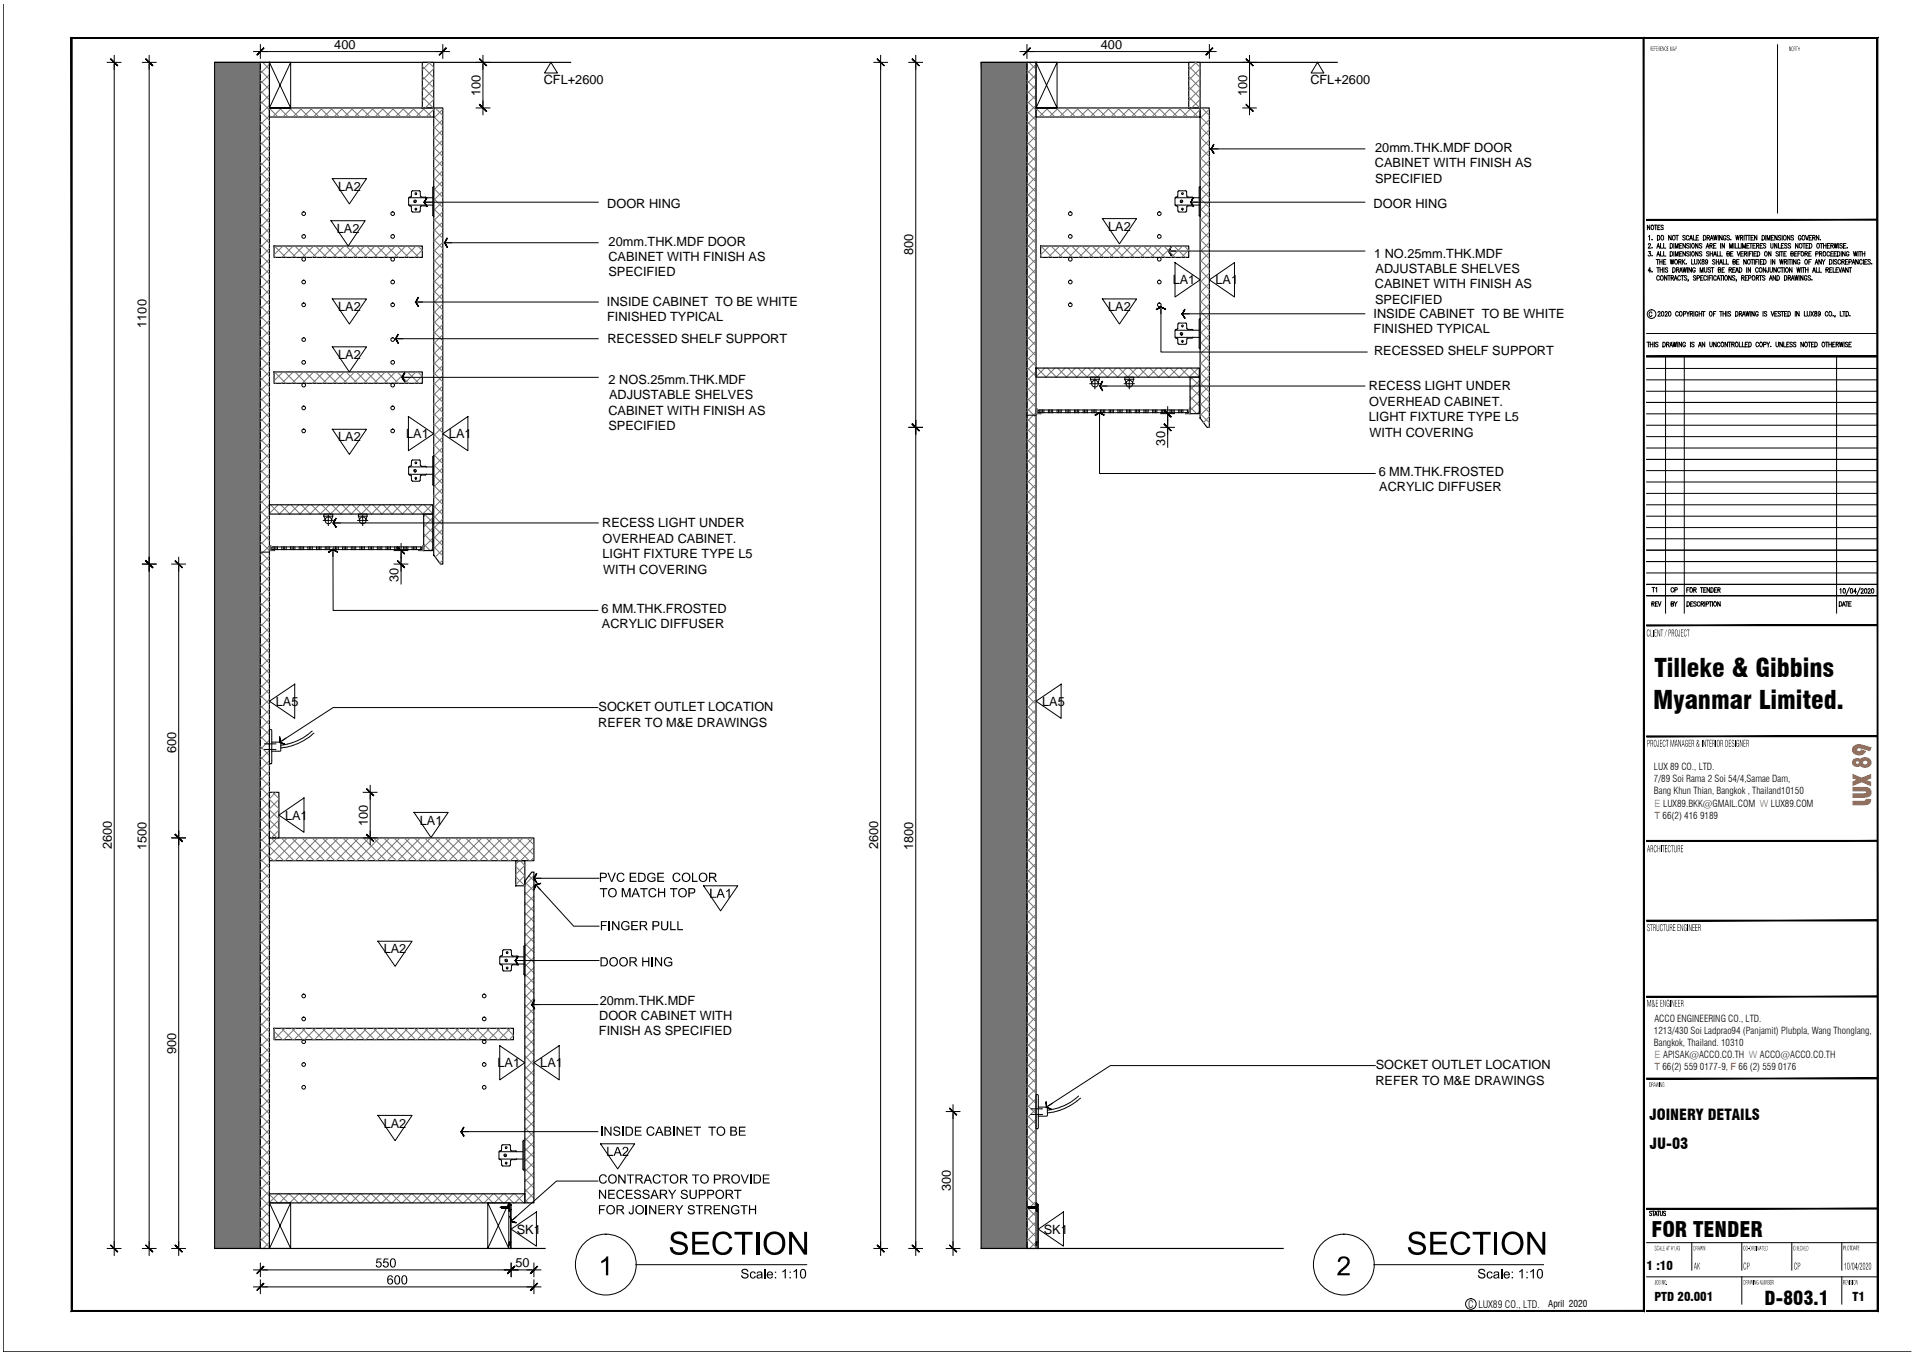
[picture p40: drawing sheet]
<svg xmlns="http://www.w3.org/2000/svg" width="420mm" height="297mm" viewBox="0 0 420 297" stroke-linecap="round" stroke-linejoin="round" font-family="sans-serif">
<defs><g id="words">
<g font-size="5.6">
<text x="362.8" y="148.3">Tilleke &amp; Gibbins</text>
<text x="362.5" y="155.4">Myanmar Limited.</text>
</g>
<text font-size="4.7" x="362.1" y="271.1">FOR TENDER</text>
<text font-size="4.2" x="387" y="286.2">D-803.1</text>
<g font-size="3.3">
<text x="361.7" y="245.6">JOINERY DETAILS</text>
<text x="361.8" y="251.8">JU-03</text>
</g>
<g font-size="2.8">
<text x="73.3" y="10.8">400</text>
<text x="241.4" y="10.8">400</text>
<text x="105.4" y="21.1" transform="rotate(-90 105.4 21.1)">100</text>
<text x="119.2" y="18.5">CFL+2600</text>
<text x="273.5" y="21.1" transform="rotate(-90 273.5 21.1)">100</text>
<text x="287.3" y="18.5">CFL+2600</text>
<text x="301.6" y="33.3">20mm.THK.MDF DOOR</text>
<text x="74.2" y="41.8">LA2</text>
<text x="301.5" y="36.7">CABINET WITH FINISH AS</text>
<text x="301.5" y="40">SPECIFIED</text>
<text x="133.2" y="45.6">DOOR HING</text>
<text x="301.2" y="45.6">DOOR HING</text>
<text x="73.9" y="51.1">LA2</text>
<text x="133.5" y="53.8">20mm.THK.MDF DOOR</text>
<text x="243" y="50.6">LA2</text>
<text x="133.4" y="57.2">CABINET WITH FINISH AS</text>
<text x="200.3" y="56" transform="rotate(-90 200.3 56)">800</text>
<text x="301.3" y="56.5">1 NO.25mm.THK.MDF</text>
<text x="301.7" y="59.8">ADJUSTABLE SHELVES</text>
<text x="133.4" y="60.6">SPECIFIED</text>
<text x="257.2" y="62.4">LA1</text>
<text x="266.6" y="62.4">LA1</text>
<text x="301.5" y="63.2">CABINET WITH FINISH AS</text>
<text x="32.2" y="71.8" transform="rotate(-90 32.2 71.8)">1100</text>
<text x="74.2" y="68.2">LA2</text>
<text x="133.1" y="67.1">INSIDE CABINET TO BE WHITE</text>
<text x="133.1" y="70.4">FINISHED TYPICAL</text>
<text x="243" y="68.2">LA2</text>
<text x="301.2" y="69.7">INSIDE CABINET TO BE WHITE</text>
<text x="301.5" y="66.6">SPECIFIED</text>
<text x="133.2" y="75.1">RECESSED SHELF SUPPORT</text>
<text x="301.2" y="73.1">FINISHED TYPICAL</text>
<text x="301.3" y="77.9">RECESSED SHELF SUPPORT</text>
<text x="74.2" y="78.7">LA2</text>
<text x="133.5" y="84.2">2 NOS.25mm.THK.MDF</text>
<text x="133.5" y="87.5">ADJUSTABLE SHELVES</text>
<text x="300.2" y="85.6">RECESS LIGHT UNDER</text>
<text x="300.3" y="89">OVERHEAD CABINET.</text>
<text x="133.4" y="90.9">CABINET WITH FINISH AS</text>
<text x="133.4" y="94.2">SPECIFIED</text>
<text x="300.2" y="92.3">LIGHT FIXTURE TYPE L5</text>
<text x="300.3" y="95.7">WITH COVERING</text>
<text x="74.2" y="96.8">LA2</text>
<text x="89.1" y="96.1">LA1</text>
<text x="98.5" y="96.1">LA1</text>
<text x="255.5" y="97.7" transform="rotate(-90 255.5 97.7)">30</text>
<text x="302.3" y="104.3">6 MM.THK.FROSTED</text>
<text x="302.5" y="107.7">ACRYLIC DIFFUSER</text>
<text x="132.1" y="115.6">RECESS LIGHT UNDER</text>
<text x="132.2" y="119">OVERHEAD CABINET.</text>
<text x="132.1" y="122.3">LIGHT FIXTURE TYPE L5</text>
<text x="132.3" y="125.7">WITH COVERING</text>
<text x="87.4" y="127.6" transform="rotate(-90 87.4 127.6)">30</text>
<text x="131.9" y="134.3">6 MM.THK.FROSTED</text>
<text x="132" y="137.7">ACRYLIC DIFFUSER</text>
<text x="60.5" y="154.7">LA5</text>
<text x="131.3" y="156">SOCKET OUTLET LOCATION</text>
<text x="228.5" y="154.7">LA5</text>
<text x="131.2" y="159.3">REFER TO M&amp;E DRAWINGS</text>
<text x="38.6" y="165" transform="rotate(-90 38.6 165)">600</text>
<text x="62.5" y="179.7">LA1</text>
<text x="80.6" y="181.1" transform="rotate(-90 80.6 181.1)">100</text>
<text x="92.1" y="180.8">LA1</text>
<text x="24.5" y="186.2" transform="rotate(-90 24.5 186.2)">2600</text>
<text x="32.2" y="186.3" transform="rotate(-90 32.2 186.3)">1500</text>
<text x="192.6" y="186.2" transform="rotate(-90 192.6 186.2)">2600</text>
<text x="200.3" y="186.3" transform="rotate(-90 200.3 186.3)">1800</text>
<text x="84.1" y="209">LA2</text>
<text x="131.5" y="220.2">20mm.THK.MDF</text>
<text x="131.3" y="227">FINISH AS SPECIFIED</text>
<text x="131.4" y="223.6">DOOR CABINET WITH</text>
<text x="38.6" y="231" transform="rotate(-90 38.6 231)">900</text>
<text x="109.1" y="234">LA1</text>
<text x="118.5" y="234">LA1</text>
<text x="301.6" y="237.8">REFER TO M&amp;E DRAWINGS</text>
<text x="301.7" y="234.4">SOCKET OUTLET LOCATION</text>
<text x="84.1" y="247.2">LA2</text>
<text x="208.5" y="261" transform="rotate(-90 208.5 261)">300</text>
<text x="113.3" y="270.4">SK1</text>
<text x="228.9" y="270.4">SK1</text>
<text x="113.1" y="277.8">50</text>
</g>
<g font-size="2.7">
<text x="361.1" y="278.5">1 :10</text>
<text x="362.8" y="285.2">PTD 20.001</text>
<text x="406.3" y="285.2">T1</text>
</g>
<g font-size="2.2" fill="#f26722">
<text x="362.8" y="176.8">E LUX89.BKK@GMAIL.COM W LUX89.COM</text>
<text x="362.8" y="179.5">T 66(2) 416 9189</text>
<text x="362.8" y="231.9">E APISAK@ACCO.CO.TH W ACCO@ACCO.CO.TH</text>
<text x="362.8" y="234.5">T 66(2) 559 0177-9, F 66 (2) 559 0176</text>
</g>
<text font-size="2.2" x="321.9" y="286.7">C LUX89 CO., LTD.</text>
<g font-size="2.1">
<text x="362.7" y="168.9">LUX 89 CO., LTD.</text>
<text x="362.7" y="171.5">7/89 Soi Rama 2 Soi 54/4,Samae Dam,</text>
<text x="362.7" y="174.2">Bang Khun Thian, Bangkok , Thailand10150</text>
<text x="362.7" y="226.6">1213/430 Soi Ladprao94 (Panjamit) Plubpla, Wang Thonglang,</text>
<text x="362.8" y="223.9">ACCO ENGINEERING CO., LTD.</text>
<text x="362.7" y="229.2">Bangkok, Thailand. 10310</text>
<text x="339.5" y="286.6">April 2020</text>
</g>
</g></defs>
<!-- layer: D-WALL-PATT -->
<g fill="#757575" stroke="#757575" stroke-width=".22">
<path d="M47.1 13.7l10 260h-10zM47.1 13.7l10 260v-260z"/>
<path d="M215.2 13.7l10 260h-10zM215.2 13.7l10 260v-260z"/>
</g>
<!-- layer: 1-A-WALL -->
<path d="M47.1 13.7h10v260h-10zM215.2 13.7h10v260h-10z" fill="none" stroke="#000" stroke-width=".22"/>
<!-- layer: D-JOIN-MEDM -->
<g fill="none" stroke="#000" stroke-width=".25">
<path d="M57.1 13.7h2v260h-2zM92.6 13.7h2.5v10h-2.5zM225.2 13.7h2v260h-2zM260.7 13.7h2.5v10h-2.5zM59.1 23.7h36v2h-36zM95.1 23.7h2v100h-.5l-1.5-2zM227.2 23.7h36v2h-36zM263.2 23.7h2v70h-.5l-1.5-2zM60.1 53.9h32.5v2.5h-32.5zM228.2 53.9h32.5v2.5h-32.5zM60.1 81.5h32.5v2.5h-32.5zM227.2 80.7h35.8v2h-35.8z"/>
<path d="M261 82.7h2v8h-2zM59.1 110.7h35.8v2h-35.8zM92.9 112.7h2v8h-2zM59.1 173.7h2.1v10h-2.1zM59.1 183.7h58v5h-58zM113.1 188.7h2v5.5h-2zM116.6 191.2h.5v72.5h-2v-70.5zM60.1 225.4h52.5v2.5h-52.5zM59.1 261.7h56v2h-56z"/>
</g>
<!-- layer: D-JOIN-PATT -->
<g fill="none" stroke="#757575" stroke-width=".22">
<path d="M57.1 15.4l2 2M57.1 17.7l2 1.9M57.1 19.9l2 2M57.3 13.7l-.2 .1M57.6 13.7l1.5 1.5M59.1 18.6l-2 2M59.1 16.3l-2 2M59.1 14.1l-2 2M92.6 19l2.5 2.5M92.6 16.8l2.5 2.5M92.6 14.5l2.5 2.5M94 13.7l1.1 1.1"/>
<path d="M94.3 13.7l-1.7 1.6M95.1 15.1l-2.5 2.5M95.1 17.3l-2.5 2.5M95.1 19.6l-2.5 2.5M225.2 15.4l2 2M225.2 17.7l2 1.9M225.2 19.9l2 2M225.4 13.7l-.2 .1M225.7 13.7l1.5 1.5M227.2 18.6l-2 2M227.2 16.3l-2 2M227.2 14.1l-2 2"/>
<path d="M260.7 19l2.5 2.5M260.7 16.8l2.5 2.5M260.7 14.5l2.5 2.5M262.1 13.7l1.1 1.1M262.3 13.7l-1.6 1.6M263.2 19.6l-2.5 2.5M263.2 17.3l-2.5 2.5M263.2 15.1l-2.5 2.5M57.1 22.1l2 2M57.1 24.4l2 2M57.1 26.6l2 2.1M57.1 28.9l2 2"/>
<path d="M57.1 31.1l2 2M57.1 33.4l2 2M57.1 35.6l2 2M57.1 37.8l2 2.1M59.1 38.8l-2 2M59.1 36.5l-2 2M59.1 34.3l-2 2M59.1 32l-2 2M59.1 29.8l-2 2M59.1 27.6l-2 1.9M59.1 25.3l-2 2M59.1 23.1l-2 2"/>
<path d="M59.1 20.8l-2 2M59.1 23.7l1.9 2M59.5 23.7l-.4 .3M61.2 23.7l2 2M61.8 23.7l-2 2M63.5 23.7l2 2M64 23.7l-2 2M65.7 23.7l2 2M66.2 23.7l-2 2M68 23.7l2 2M68.5 23.7l-2 2M70.2 23.7l2 2"/>
<path d="M70.7 23.7l-2 2M72.5 23.7l2 2M73 23.7l-2 2M74.7 23.7l2 2M75.2 23.7l-2 2M76.9 23.7l2 2M77.5 23.7l-2 2M79.2 23.7l2 2M79.7 23.7l-2 2M81.4 23.7l2 2M81.9 23.7l-1.9 2M83.7 23.7l2 2"/>
<path d="M84.2 23.7l-2 2M85.9 23.7l2.1 2M86.4 23.7l-2 2M88.2 23.7l2 2M88.7 23.7l-2 2M90.4 23.7l2 2M90.9 23.7l-2 2M92.6 23.5l.2 .2M92.6 21.3l2.4 2.4M92.7 23.7l2 2M93.2 23.7l-2 2M94.9 23.7l.2 .1"/>
<path d="M95.1 25.6l2 2M95.1 27.8l2 2M95.1 30.1l2 1.9M95.1 32.3l2 2M95.1 34.5l2 2M95.1 36.8l2 2M95.1 39l2 2M95.1 24l-1.7 1.7M95.1 21.8l-1.9 1.9M95.2 23.7h-.1M95.4 23.7l1.7 1.6M97.1 39.7l-2 2"/>
<path d="M97.1 37.4l-2 2M97.1 35.2l-2 2M97.1 32.9l-2 2M97.1 30.7l-2 2M97.1 28.4l-2 2M97.1 26.2l-2 2M97.1 24l-2 2M225.2 22.1l2 2M225.2 24.4l2 2M225.2 26.6l2 2.1M225.2 28.9l2 2M225.2 31.1l2 2"/>
<path d="M225.2 33.4l2 2M225.2 35.6l2 2M225.2 37.8l2 2.1M227.2 38.8l-2 2M227.2 36.5l-2 2M227.2 34.3l-2 2M227.2 32l-2 2M227.2 29.8l-2 2M227.2 27.6l-2 1.9M227.2 25.3l-2 2M227.2 23.1l-2 2M227.2 20.8l-2 2"/>
<path d="M227.2 23.7l1.9 2M227.6 23.7l-.4 .3M229.3 23.7l2 2M229.9 23.7l-2.1 2M231.6 23.7l2 2M232.1 23.7l-2 2M233.8 23.7l2 2M234.3 23.7l-2 2M236.1 23.7l2 2M236.6 23.7l-2 2M238.3 23.7l2 2M238.8 23.7l-2 2"/>
<path d="M240.6 23.7l2 2M241.1 23.7l-2.1 2M242.8 23.7l2 2M243.3 23.7l-2 2M245.1 23.7l1.9 2M245.6 23.7l-2 2M247.3 23.7l2 2M247.8 23.7l-2 2M249.5 23.7l2 2M250 23.7l-1.9 2M251.8 23.7l2 2M252.3 23.7l-2 2"/>
<path d="M254 23.7l2 2M254.5 23.7l-2 2M256.3 23.7l2 2M256.8 23.7l-2 2M258.5 23.7l2 2M259 23.7l-2 2M260.7 21.3l2.5 2.4M260.7 23.5l.1 .2M260.8 23.7l1.9 2M263 23.7l.2 .1M263.2 25.6l2 2M263.2 27.8l2 2"/>
<path d="M263.2 30.1l2 1.9M263.2 32.3l2 2M263.2 34.5l2 2M263.2 36.8l2 2M263.2 39l2 2M263.2 24l-1.7 1.7M263.2 21.8l-3.9 3.9M263.6 23.7l1.6 1.6M265.2 39.7l-2 2M265.2 37.4l-2 2M265.2 35.2l-2 2M265.2 32.9l-2 2"/>
<path d="M265.2 30.7l-2 2M265.2 28.4l-2 2M265.2 26.2l-2 2M265.2 24l-2 2M57.1 40.1l2 2M57.1 42.4l2 2M57.1 44.6l2 2M57.1 46.9l2 2M57.1 49.1l2 2M57.1 51.4l2 1.9M57.1 53.6l2 2M57.1 55.8l2 2"/>
<path d="M57.1 58.1l2 2M59.1 59l-2 2M59.1 56.8l-2 2M59.1 54.5l-2 2M59.1 52.2l-2 2.1M59.1 50l-2 2M59.1 47.8l-2 2M59.1 45.5l-2 2M59.1 43.3l-2 2M59.1 41l-2 2M60.1 56.1l.3 .3M60.2 53.9l2.5 2.5"/>
<path d="M62 53.9l-1.9 1.9M62.4 53.9l2.5 2.5M64.3 53.9l-2.5 2.5M64.7 53.9l2.5 2.5M66.5 53.9l-2.5 2.5M66.9 53.9l2.5 2.5M68.8 53.9l-2.5 2.5M69.2 53.9l2.5 2.5M71 53.9l-2.5 2.5M71.4 53.9l2.5 2.5M73.3 53.9l-2.5 2.5M73.6 53.9l2.5 2.5"/>
<path d="M75.5 53.9l-2.5 2.5M75.9 53.9l2.5 2.5M77.8 53.9l-2.5 2.5M78.1 53.9l2.5 2.5M80 53.9l-2.5 2.5M80.4 53.9l2.5 2.5M82.2 53.9l-2.5 2.5M82.6 53.9l2.5 2.5M84.5 53.9l-2.5 2.5M84.9 53.9l2.5 2.5M86.7 53.9l-2.5 2.5M87.1 53.9l2.5 2.5"/>
<path d="M89 53.9l-2.5 2.5M89.4 53.9l2.4 2.5M91.2 53.9l-2.5 2.5M91.6 53.9l1 1M92.6 54.8l-1.6 1.6M95.1 41.3l2 2M95.1 43.5l2 2M95.1 45.8l2 2M95.1 48l2 2M95.1 50.2l2 2M95.1 52.5l2 2M95.1 54.7l2 2"/>
<path d="M95.1 57l2 2M95.1 59.2l2 2M97.1 59.9l-2 2M97.1 57.6l-2 2M97.1 55.4l-2 2M97.1 53.1l-2 2.1M97.1 50.9l-2 2M97.1 48.6l-2 2M97.1 46.4l-2 2M97.1 44.2l-2 1.9M97.1 41.9l-2 2M225.2 40.1l2 2"/>
<path d="M225.2 42.4l2 2M225.2 44.6l2 2M225.2 46.9l2 2M225.2 49.1l2 2M225.2 51.4l2 1.9M225.2 53.6l2 2M225.2 55.8l2 2M225.2 58.1l2 2M227.2 59l-2 2M227.2 56.8l-2 2M227.2 54.5l-2 2M227.2 52.2l-2 2.1"/>
<path d="M227.2 50l-2 2M227.2 47.8l-2 2M227.2 45.5l-2 2M227.2 43.3l-2 2M227.2 41l-2 2M228.2 56.1l.3 .3M228.2 53.9l2.5 2.5M230.1 53.9l-1.9 1.9M230.5 53.9l2.5 2.5M232.4 53.9l-2.5 2.5M232.7 53.9l2.5 2.5M234.6 53.9l-2.5 2.5"/>
<path d="M235 53.9l2.5 2.5M236.8 53.9l-2.5 2.5M237.3 53.9l2.5 2.5M239.1 53.9l-2.5 2.5M239.5 53.9l2.5 2.5M241.3 53.9l-2.5 2.5M241.8 53.9l2.4 2.5M243.6 53.9l-2.5 2.5M244 53.9l2.5 2.5M245.8 53.9l-2.5 2.5M246.2 53.9l2.5 2.5M248.1 53.9l-2.5 2.5"/>
<path d="M248.5 53.9l2.5 2.5M250.3 53.9l-2.5 2.5M250.7 53.9l2.5 2.5M252.6 53.9l-2.5 2.5M253 53.9l2.5 2.5M254.8 53.9l-2.5 2.5M255.2 53.9l2.5 2.5M257.1 53.9l-2.5 2.5M257.5 53.9l2.5 2.5M259.3 53.9l-2.5 2.5M259.7 53.9l1 1M260.7 54.8l-1.6 1.6"/>
<path d="M263.2 41.3l2 2M263.2 43.5l2 2M263.2 45.8l2 2M263.2 48l2 2M263.2 50.2l2 2M263.2 52.5l2 2M263.2 54.7l2 2M263.2 57l2 2M263.2 59.2l2 2M265.2 59.9l-2 2M265.2 57.6l-2 2M265.2 55.4l-2 2"/>
<path d="M265.2 53.1l-2 2.1M265.2 50.9l-2 2M265.2 48.6l-2 2M265.2 46.4l-2 2M265.2 44.2l-2 1.9M265.2 41.9l-2 2M57.1 60.3l2 2M57.1 62.6l2 2M57.1 64.8l2 2M57.1 67.1l2 1.9M57.1 69.3l2 2M57.1 71.5l2 2"/>
<path d="M57.1 73.8l2 2M57.1 76l2 2M57.1 78.3l2 2M59.1 79.2l-2 2M59.1 77l-2 2M59.1 74.7l-2 2M59.1 72.5l-2 2M59.1 70.2l-2 2M59.1 68l-2 2M59.1 65.7l-2 2M59.1 63.5l-2 2M59.1 61.3l-2 1.9"/>
<path d="M95.1 61.5l2 2M95.1 63.7l2 2M95.1 66l2 2M95.1 68.2l2 2M95.1 70.4l2 2.1M95.1 72.7l2 2M95.1 74.9l2 2.1M95.1 77.2l2 2M95.1 79.5l2 1.9M97.1 77.9l-2 1.9M97.1 75.6l-2 2M97.1 73.4l-2 2"/>
<path d="M97.1 71.1l-2 2M97.1 68.9l-2 2M97.1 66.6l-2 2M97.1 64.3l-2 2.1M97.1 62.1l-2 2M225.2 60.3l2 2M225.2 62.6l2 2M225.2 64.8l2 2M225.2 67.1l2 1.9M225.2 69.3l2 2M225.2 71.5l2 2M225.2 73.8l2 2"/>
<path d="M225.2 76l2 2M225.2 78.3l2 2M227.2 79.2l-2 2M227.2 77l-2 2M227.2 74.7l-2 2M227.2 72.5l-2 2M227.2 70.2l-2 2M227.2 68l-2 2M227.2 65.7l-2 2M227.2 63.5l-2 2M227.2 61.3l-2 1.9M263.2 61.5l2 2"/>
<path d="M263.2 63.7l2 2M263.2 66l2 2M263.2 68.2l2 2M263.2 70.4l2 2.1M263.2 72.7l2 2M263.2 74.9l2 2.1M263.2 77.2l2 2M263.2 79.5l2 1.9M265.2 77.9l-2 1.9M265.2 75.6l-2 2M265.2 73.4l-2 2M265.2 71.1l-2 2"/>
<path d="M265.2 68.9l-2 2M265.2 66.6l-2 2M265.2 64.3l-2 2.1M265.2 62.1l-2 2M57.1 80.5l2 2M57.1 82.8l2 2M57.1 85l2 2M57.1 87.2l2 2.1M57.1 89.5l2 2M57.1 91.7l2 2.1M57.1 94l2 2M57.1 96.3l2 2"/>
<path d="M57.1 98.5l2 2M59.1 99.4l-2 2M59.1 97.2l-2 1.9M59.1 94.9l-2 2M59.1 92.7l-2 2M59.1 90.4l-2 2M59.1 88.2l-2 2M59.1 85.9l-2 2M59.1 83.7l-2 2M59.1 81.4l-2 2M60.1 83.7l.3 .3M60.2 81.5l2.5 2.5"/>
<path d="M62 81.5l-1.9 2M62.4 81.5l2.5 2.5M64.3 81.5l-2.5 2.5M64.7 81.5l2.5 2.5M66.5 81.5l-2.5 2.5M66.9 81.5l2.5 2.5M68.8 81.5l-2.5 2.5M69.2 81.5l2.5 2.5M71 81.5l-2.5 2.5M71.4 81.5l2.5 2.5M73.3 81.5l-2.5 2.5M73.6 81.5l2.5 2.5"/>
<path d="M75.5 81.5l-2.5 2.5M75.9 81.5l2.5 2.5M77.8 81.5l-2.5 2.5M78.1 81.5l2.5 2.5M80 81.5l-2.5 2.5M80.4 81.5l2.5 2.5M82.2 81.5l-2.5 2.5M82.6 81.5l2.5 2.5M84.5 81.5l-2.5 2.5M84.9 81.5l2.5 2.5M86.7 81.5l-2.5 2.5M87.1 81.5l2.5 2.5"/>
<path d="M89 81.5l-2.5 2.5M89.4 81.5l2.4 2.5M91.2 81.5l-2.5 2.5M91.6 81.5l1 1M92.6 82.4l-1.6 1.6M95.1 81.7l2 2M95.1 83.9l2 2M95.1 86.2l2 2M95.1 88.4l2 2M95.1 90.7l2 2M95.1 92.9l2 2M95.1 95.2l2 2"/>
<path d="M95.1 97.4l2 2M95.1 99.7l2 1.9M97.1 98l-2 2M97.1 95.8l-2 2M97.1 93.6l-2 1.9M97.1 91.3l-2 2M97.1 89.1l-2 2M97.1 86.8l-2 2M97.1 84.6l-2 2M97.1 82.3l-2 2M97.1 80.1l-2 2M225.2 80.5l2 2"/>
<path d="M225.2 82.8l2 2M225.2 85l2 2M225.2 87.2l2 2.1M225.2 89.5l2 2M225.2 91.7l2 2.1M225.2 94l2 2M225.2 96.3l2 2M225.2 98.5l2 2M227.2 99.4l-2 2M227.2 97.2l-2 1.9M227.2 94.9l-2 2M227.2 92.7l-2 2"/>
<path d="M227.2 90.4l-2 2M227.2 88.2l-2 2M227.2 85.9l-2 2M227.2 83.7l-2 2M227.2 81.4l-2 2M227.2 89.7l.2 .2M227.2 89.9l.2 .2M227.2 90.1l.2 .2M227.2 90.3l.3 .4M227.2 90.6l.1 .1M227.4 89.6v.1M227.4 80.7l2 2"/>
<path d="M227.5 90.5l.2 .2M227.8 90.5l.2 .2M228 90.5l.2 .2M229.1 80.7l-1.9 1.9M229.7 80.7l2 2M231.3 80.7l-2 2M231.9 80.7l2 2M233.6 80.7l-2 2M234.2 80.7l2 2M235.8 80.7l-2 2M236.4 80.7l2 2M238.1 80.7l-2 2"/>
<path d="M238.7 80.7l2 2M240.3 80.7l-2 2M240.9 80.7l2 2M242.6 80.7l-2 2M243.1 80.7l2 2M244.8 80.7l-2 2M245.4 80.7l2 2M247 80.7l-1.9 2M247.6 80.7l2 2M249.3 80.7l-2 2M249.9 80.7l2 2M251.5 80.7l-2 2"/>
<path d="M252.1 80.7l2 2M253.8 80.7l-2 2M254.4 80.7l2 2M256.1 80.7l-2.1 2M256.6 80.7l2 2M258.3 80.7l-2 2M258.9 80.7l1.9 2M260.2 90.5l-.2 .2M260.4 90.5l-.2 .2M260.5 80.7l-2 2M260.6 90.5l-.1 .2M260.8 89.6v.1"/>
<path d="M261 84.8l2 1.9M261 87l2 2M261 89.2l1.4 1.5M261 90.6l-.1 .1M261 90.3l-.3 .4M261 90.1l-.2 .2M261 89.9l-.2 .2M261 89.7l-.2 .2M261.1 80.7l1.9 1.9M261.1 82.7l1.9 1.8M261.6 82.7l-.6 .5M262.8 80.7l-2 2"/>
<path d="M263 90.2l-.5 .5M263 88l-2 2M263 85.7l-2 2M263 83.5l-2 2M263.2 81.7l2 2M263.2 83.9l2 2M263.2 86.2l2 2M263.2 88.4l2 2M263.2 90.7l2 2M265.2 93.6l-.1 .1M265.2 91.3l-1.3 1.3M265.2 89.1l-2 2"/>
<path d="M265.2 86.8l-2 2M265.2 84.6l-2 2M265.2 82.3l-2 2M265.2 80.1l-2 2M57.1 100.8l2 1.9M57.1 103l2 2M57.1 105.2l2 2M57.1 107.5l2 2M57.1 109.7l2 2M57.1 112l2 2M57.1 114.2l2 2M57.1 116.5l2 1.9"/>
<path d="M57.1 118.7l2 2M59.1 119.6l-2 2M59.1 117.4l-2 2M59.1 115.1l-2 2M59.1 112.9l-2 2M59.1 110.6l-2 2M59.1 108.4l-2 2M59.1 106.1l-2 2.1M59.1 103.9l-2 2M59.1 101.6l-2 2.1M59.1 119.7l.2 .2M59.1 119.9l.2 .2"/>
<path d="M59.3 119.6h.1M59.3 110.7l2 2M61 110.7l-1.9 1.9M61.6 110.7l2 2M63.3 110.7l-2.1 2M63.8 110.7l2 2M65.5 110.7l-2 2M66.1 110.7l2 2M67.8 110.7l-2.1 2M68.3 110.7l2 2M70 110.7l-2 2M70.6 110.7l1.9 2"/>
<path d="M72.2 110.7l-2 2M72.8 110.7l2 2M74.5 110.7l-2 2M75 110.7l2 2M76.7 110.7l-2 2M77.3 110.7l2 2M79 110.7l-2 2M79.5 110.7l2 2M81.2 110.7l-2 2M81.8 110.7l2 2M83.5 110.7l-2 2M84 110.7l2 2"/>
<path d="M85.7 110.7l-2 2M86.3 110.7l2 2M88 110.7l-2 2M88.5 110.7l2 2M90.2 110.7l-2 2M90.7 110.7l2.1 2M92.4 110.7l-1.9 2M92.7 119.6h.1M92.9 114.8l2 2M92.9 117l2 2M92.9 119.3l1.4 1.4M92.9 119.9l-.2 .2"/>
<path d="M92.9 119.7l-.2 .2M93 110.7l1.9 1.9M93 112.7l1.9 1.8M93.5 112.7l-.6 .5M94.7 110.7l-2 2M94.9 118l-2 2M94.9 115.7l-2 2M94.9 113.5l-2 2M95.1 101.9l2 2M95.1 104.1l2 2M95.1 106.4l2 2M95.1 108.6l2 2"/>
<path d="M95.1 110.9l2 2M95.1 113.1l2 2M95.1 115.4l2 1.9M95.1 117.6l2 2M95.1 119.8l2 2.1M97.1 118.2l-2 2.1M97.1 116l-2 2M97.1 113.7l-2 2.1M97.1 111.5l-2 2M97.1 109.3l-2 2M97.1 107l-2 2M97.1 104.8l-2 2"/>
<path d="M97.1 102.5l-2 2M97.1 100.3l-2 2M225.2 100.8l2 1.9M225.2 103l2 2M225.2 105.2l2 2M225.2 107.5l2 2M225.2 109.7l2 2M225.2 112l2 2M225.2 114.2l2 2M225.2 116.5l2 1.9M225.2 118.7l2 2M227.2 119.6l-2 2"/>
<path d="M227.2 117.4l-2 2M227.2 115.1l-2 2M227.2 112.9l-2 2M227.2 110.6l-2 2M227.2 108.4l-2 2M227.2 106.1l-2 2.1M227.2 103.9l-2 2M227.2 101.6l-2 2.1M57.1 120.9l2 2M57.1 123.2l2 2M57.1 125.4l2 2M57.1 127.7l2 2"/>
<path d="M57.1 129.9l2 2M57.1 132.2l2 2M57.1 134.4l2 2M57.1 136.7l2 2M57.1 138.9l2 2M59.1 139.8l-2 2M59.1 137.6l-2 2M59.1 135.3l-2 2M59.1 133.1l-2 2M59.1 130.9l-2 1.9M59.1 128.6l-2 2M59.1 126.4l-2 2"/>
<path d="M59.1 124.1l-2 2M59.1 121.9l-2 2M59.1 120.1l.2 .2M59.1 120.4l.3 .3M59.1 120.6l.1 .1M59.5 120.5l.1 .2M59.7 120.5l.2 .2M59.9 120.5l.2 .2M92.1 120.5l-.2 .2M92.3 120.5l-.2 .2M92.6 120.5l-.2 .2M92.9 120.6l-.1 .1"/>
<path d="M92.9 120.4l-.3 .3M92.9 120.1l-.2 .2M94.9 120.2l-.5 .5M96.4 123.4l.3 .3M97.1 122.8l-.7 .6M97.1 120.5l-1.7 1.6M225.2 120.9l2 2M225.2 123.2l2 2M225.2 125.4l2 2M225.2 127.7l2 2M225.2 129.9l2 2M225.2 132.2l2 2"/>
<path d="M225.2 134.4l2 2M225.2 136.7l2 2M225.2 138.9l2 2M227.2 139.8l-2 2M227.2 137.6l-2 2M227.2 135.3l-2 2M227.2 133.1l-2 2M227.2 130.9l-2 1.9M227.2 128.6l-2 2M227.2 126.4l-2 2M227.2 124.1l-2 2M227.2 121.9l-2 2"/>
<path d="M57.1 141.1l2 2.1M57.1 143.4l2 2M57.1 145.6l2 2.1M57.1 147.9l2 2M57.1 150.1l2 2M57.1 152.4l2 2M57.1 154.6l2 2M57.1 156.9l2 2M57.1 159.1l2 2M59.1 157.8l-2 2M59.1 155.5l-2 2.1M59.1 153.3l-2 2"/>
<path d="M59.1 151l-2 2M59.1 148.8l-2 2M59.1 146.6l-2 1.9M59.1 144.3l-2 2M59.1 142.1l-2 2M225.2 141.1l2 2.1M225.2 143.4l2 2M225.2 145.6l2 2.1M225.2 147.9l2 2M225.2 150.1l2 2M225.2 152.4l2 2M225.2 154.6l2 2"/>
<path d="M225.2 156.9l2 2M225.2 159.1l2 2M227.2 157.8l-2 2M227.2 155.5l-2 2.1M227.2 153.3l-2 2M227.2 151l-2 2M227.2 148.8l-2 2M227.2 146.6l-2 1.9M227.2 144.3l-2 2M227.2 142.1l-2 2M57.1 161.4l2 2M57.1 163.6l2 2"/>
<path d="M57.1 165.9l2 2M57.1 168.1l2 2M57.1 170.3l2 2M57.1 172.6l2 2M57.1 174.8l2 2M57.1 177.1l2 2M57.1 179.3l2 2M59.1 178l-2 2M59.1 175.8l-2 2M59.1 173.5l-2 2M59.1 171.3l-2 2M59.1 169l-2 2"/>
<path d="M59.1 166.8l-2 2M59.1 164.5l-2 2M59.1 162.3l-2 2M59.1 160l-2 2.1M59.1 175.3l2.1 2M59.1 177.5l2.1 2M59.1 179.7l2.1 2.1M59.8 173.7l1.4 1.3M60.5 173.7l-1.4 1.4M61.2 179.8l-2.1 2M61.2 177.5l-2.1 2.1M61.2 175.3l-2.1 2"/>
<path d="M225.2 161.4l2 2M225.2 163.6l2 2M225.2 165.9l2 2M225.2 168.1l2 2M225.2 170.3l2 2M225.2 172.6l2 2M225.2 174.8l2 2M225.2 177.1l2 2M225.2 179.3l2 2M227.2 178l-2 2M227.2 175.8l-2 2M227.2 173.5l-2 2"/>
<path d="M227.2 171.3l-2 2M227.2 169l-2 2M227.2 166.8l-2 2M227.2 164.5l-2 2M227.2 162.3l-2 2M227.2 160l-2 2.1M57.1 181.6l2 2M57.1 183.8l2 2M57.1 186.1l2 1.9M57.1 188.3l2 2M57.1 190.5l2 2M57.1 192.8l2 2"/>
<path d="M57.1 195l2 2.1M57.1 197.3l2 2M57.1 199.5l2 2M59.1 198.2l-2 2M59.1 196l-2 2M59.1 193.7l-2 2M59.1 191.5l-2 2M59.1 189.2l-2 2M59.1 187l-2 2M59.1 184.7l-2 2M59.1 182.5l-2 2M59.1 180.3l-2 1.9"/>
<path d="M59.1 185.6l3.1 3.1M59.1 187.8l.9 .9M59.1 182l1.7 1.7-1.7 1.7M61.2 182l-1.7 1.7 5 5M61.7 183.7l5 5M63 183.7l-3.9 3.9M64 183.7l4.9 5M65.3 183.7l-5 5M66.2 183.7l5 5M67.5 183.7l-5 5M68.4 183.7l5 5M69.8 183.7l-5 5"/>
<path d="M70.7 183.7l5 5M72 183.7l-5 5M72.9 183.7l5 5M74.2 183.7l-5 5M75.2 183.7l5 5M76.5 183.7l-5 5M77.4 183.7l5 5M78.7 183.7l-5 5M79.7 183.7l5 5M81 183.7l-5 5M81.9 183.7l5 5M83.2 183.7l-5 5"/>
<path d="M84.1 183.7l5 5M85.5 183.7l-5 5M86.4 183.7l5 5M87.7 183.7l-5 5M88.6 183.7l5 5M89.9 183.7l-5 5M90.9 183.7l5 5M92.2 183.7l-5 5M93.1 183.7l5 5M94.4 183.7l-5 5M95.4 183.7l5 5M96.7 183.7l-5 5"/>
<path d="M97.6 183.7l5 5M98.9 183.7l-5 5M99.9 183.7l4.9 5M101.2 183.7l-5 5M102.1 183.7l5 5M103.4 183.7l-5 5M104.3 183.7l5 5M105.7 183.7l-5 5M106.6 183.7l5 5M107.9 183.7l-5 5M108.8 183.7l5 5M110.2 183.7l-5 5"/>
<path d="M111.1 183.7l5 5M112.4 183.7l-5 5M113.1 189.9l2 2.1M113.1 192.2l2 2M113.3 183.7l3.8 3.8M113.9 188.7l-.8 .7M114.1 188.7l1 1M114.7 183.7l-5 5M115.1 194.2h.1M115.1 193.3l2 2M115.1 195.6l2 2M115.1 197.8l2 2"/>
<path d="M115.1 191.9l-2 2M115.1 189.7l-2 2M115.6 183.7l1.5 1.5M116 192l1.1 1.1M116.9 183.7l-5 5M117.1 191.9l-2 2M117.1 194.2l-2 2M117.1 196.4l-2 2M117.1 198.7l-2 2M117.1 185.7l-2.9 3M117.1 188l-.7 .7M225.2 181.6l2 2"/>
<path d="M225.2 183.8l2 2M225.2 186.1l2 1.9M225.2 188.3l2 2M225.2 190.5l2 2M225.2 192.8l2 2M225.2 195l2 2.1M225.2 197.3l2 2M225.2 199.5l2 2M227.2 198.2l-2 2M227.2 196l-2 2M227.2 193.7l-2 2M227.2 191.5l-2 2"/>
<path d="M227.2 189.2l-2 2M227.2 187l-2 2M227.2 184.7l-2 2M227.2 182.5l-2 2M227.2 180.3l-2 1.9M57.1 201.8l2 2M57.1 204l2 2M57.1 206.3l2 2M57.1 208.5l2 2M57.1 210.8l2 2M57.1 213l2 2M57.1 215.3l2 2"/>
<path d="M57.1 217.5l2 2M57.1 219.8l2 1.9M59.1 218.4l-2 2M59.1 216.2l-2 2M59.1 213.9l-2 2M59.1 211.7l-2 2M59.1 209.4l-2 2.1M59.1 207.2l-2 2M59.1 204.9l-2 2M59.1 202.7l-2 2M59.1 200.4l-2 2M115.1 200.1l2 2"/>
<path d="M115.1 202.3l2 2M115.1 204.6l2 1.9M115.1 206.8l2 2M115.1 209l2 2M115.1 211.3l2 2M115.1 213.5l2 2M115.1 215.8l2 2M115.1 218l2 2M117.1 200.9l-2 2M117.1 203.2l-2 1.9M117.1 205.4l-2 2M117.1 207.6l-2 2"/>
<path d="M117.1 209.9l-2 2M117.1 212.1l-2 2M117.1 214.4l-2 2M117.1 216.6l-2 2.1M117.1 218.9l-2 2M225.2 201.8l2 2M225.2 204l2 2M225.2 206.3l2 2M225.2 208.5l2 2M225.2 210.8l2 2M225.2 213l2 2M225.2 215.3l2 2"/>
<path d="M225.2 217.5l2 2M225.2 219.8l2 1.9M227.2 218.4l-2 2M227.2 216.2l-2 2M227.2 213.9l-2 2M227.2 211.7l-2 2M227.2 209.4l-2 2.1M227.2 207.2l-2 2M227.2 204.9l-2 2M227.2 202.7l-2 2M227.2 200.4l-2 2M57.1 222l2 2"/>
<path d="M57.1 224.2l2 2M57.1 226.5l2 2M57.1 228.7l2 2M57.1 231l2 2M57.1 233.2l2 2M57.1 235.5l2 1.9M57.1 237.7l2 2M57.1 239.9l2 2M59.1 238.6l-2 2M59.1 236.4l-2 2M59.1 234.1l-2 2M59.1 231.9l-2 2"/>
<path d="M59.1 229.7l-2 1.9M59.1 227.4l-2 2M59.1 225.2l-2 2M59.1 222.9l-2 2M59.1 220.6l-2 2.1M60.1 226.1l1.9 1.8M60.3 225.4l-.2 .2M61.7 225.4l2.5 2.5M62.5 225.4l-2.4 2.5M64 225.4l2.4 2.5M64.8 225.4l-2.5 2.5M66.2 225.4l2.5 2.5"/>
<path d="M67 225.4l-2.5 2.5M68.4 225.4l2.5 2.5M69.2 225.4l-2.5 2.5M70.7 225.4l2.5 2.5M71.5 225.4l-2.5 2.5M72.9 225.4l2.5 2.5M73.7 225.4l-2.5 2.5M75.2 225.4l2.5 2.5M76 225.4l-2.5 2.5M77.4 225.4l2.5 2.5M78.2 225.4l-2.5 2.5M79.7 225.4l2.5 2.5"/>
<path d="M80.5 225.4l-2.5 2.5M81.9 225.4l2.5 2.5M82.7 225.4l-2.5 2.5M84.1 225.4l2.5 2.5M84.9 225.4l-2.4 2.5M86.4 225.4l2.5 2.5M87.2 225.4l-2.5 2.5M88.6 225.4l2.5 2.5M89.5 225.4l-2.5 2.5M90.9 225.4l2.5 2.5M91.7 225.4l-2.5 2.5M93.1 225.4l2.5 2.5"/>
<path d="M94 225.4l-2.5 2.5M95.4 225.4l2.5 2.5M96.2 225.4l-2.5 2.5M97.6 225.4l2.5 2.5M98.5 225.4l-2.5 2.5M99.9 225.4l2.4 2.5M100.7 225.4l-2.5 2.5M102.1 225.4l2.5 2.5M102.9 225.4l-2.5 2.5M104.4 225.4l2.5 2.5M105.2 225.4l-2.5 2.5M106.6 225.4l2.5 2.5"/>
<path d="M107.4 225.4l-2.5 2.5M108.9 225.4l2.5 2.5M109.7 225.4l-2.5 2.5M111.1 225.4l1.5 1.5-.9 1M111.9 225.4l-2.5 2.5M115.1 220.3l2 2M115.1 222.5l2 2M115.1 224.7l2 2.1M115.1 227l2 2M115.1 229.2l2 2.1M115.1 231.5l2 2M115.1 233.8l2 2"/>
<path d="M115.1 236l2 2M115.1 238.3l2 1.9M117.1 221.1l-2 2M117.1 223.4l-2 2M117.1 225.6l-2 2M117.1 227.9l-2 2M117.1 230.1l-2 2M117.1 232.4l-2 2M117.1 234.6l-2 2M117.1 236.9l-2 1.9M117.1 239.1l-2 2M225.2 222l2 2"/>
<path d="M225.2 224.2l2 2M225.2 226.5l2 2M225.2 228.7l2 2M225.2 231l2 2M225.2 233.2l2 2M225.2 235.5l2 1.9M225.2 237.7l2 2M225.2 239.9l2 2M227.2 238.6l-2 2M227.2 236.4l-2 2M227.2 234.1l-2 2M227.2 231.9l-2 2"/>
<path d="M227.2 229.7l-2 1.9M227.2 227.4l-2 2M227.2 225.2l-2 2M227.2 222.9l-2 2M227.2 220.6l-2 2.1M57.1 242.2l2 2M57.1 244.4l2 2M57.1 246.7l2 2M57.1 248.9l2 2.1M57.1 251.2l2 2M57.1 253.4l2 2M57.1 255.7l2 2"/>
<path d="M57.1 257.9l2 2M59.1 258.8l-2 2M59.1 256.6l-2 2M59.1 254.3l-2 2M59.1 252.1l-2 2M59.1 249.9l-2 1.9M59.1 247.6l-2 2M59.1 245.4l-2 2M59.1 243.1l-2 2M59.1 240.9l-2 2M115.1 240.5l2 2M115.1 242.7l2 2"/>
<path d="M115.1 245l2 2M115.1 247.2l2 2M115.1 249.5l2 2M115.1 251.7l2 2M115.1 254l2 1.9M115.1 256.2l2 2M115.1 258.4l2 2M117.1 241.3l-2 2M117.1 243.6l-2 2M117.1 245.8l-2 2M117.1 248.1l-2 2M117.1 250.3l-2 2"/>
<path d="M117.1 252.6l-2 2M117.1 254.8l-2 2M117.1 257l-2 2M117.1 259.3l-2 2M225.2 246.7l2 2M225.2 242.2l2 2M225.2 244.4l2 2M225.2 248.9l2 2.1M225.2 251.2l2 2M225.2 253.4l2 2M225.2 255.7l2 2M225.2 257.9l2 2"/>
<path d="M227.2 258.8l-2 2M227.2 256.6l-2 2M227.2 254.3l-2 2M227.2 252.1l-2 2M227.2 249.9l-2 1.9M227.2 247.6l-2 2M227.2 245.4l-2 2M227.2 243.1l-2 2M227.2 240.9l-2 2M57.1 260.1l2 2.1M57.1 262.4l2 2M57.1 264.7l2 2"/>
<path d="M57.1 266.9l2 2M57.1 269.2l2 1.9M57.1 271.4l2 2M57.1 273.6l.1 .1M59.1 272.3l-1.4 1.4M59.1 270l-2 2.1M59.1 267.8l-2 2M59.1 265.6l-2 2M59.1 263.3l-2 2M59.1 261.1l-2 2M59.1 261.8l1.8 1.9M61 261.7l-1.9 1.9"/>
<path d="M61.2 261.7l2 2M63.3 261.7l-2 2M63.4 261.7l2 2M65.5 261.7l-2 2M65.7 261.7l2 2M67.8 261.7l-2 2M67.9 261.7l2 2M70 261.7l-2 2M70.2 261.7l2 2M72.2 261.7l-1.9 2M72.4 261.7l2 2M74.5 261.7l-2 2"/>
<path d="M74.7 261.7l2 2M76.7 261.7l-2 2M76.9 261.7l2 2M79 261.7l-2 2M79.1 261.7l2.1 2M81.2 261.7l-2 2M81.4 261.7l2 2M83.5 261.7l-2 2M83.6 261.7l2.1 2M85.7 261.7l-2 2M85.9 261.7l2 2M88 261.7l-2 2"/>
<path d="M88.1 261.7l2.1 2M90.2 261.7l-2 2M90.4 261.7l2 2M92.4 261.7l-1.9 2M92.7 261.7l1.9 2M94.7 261.7l-2 2M94.9 261.7l2 2M96.9 261.7l-2 2M97.1 261.7l2 2M99.2 261.7l-2 2M99.4 261.7l2 2M101.4 261.7l-2 2"/>
<path d="M101.6 261.7l2 2M103.7 261.7l-2 2M103.9 261.7l2 2M105.9 261.7l-2 2M106.1 261.7l2 2M108.1 261.7l-1.9 2M108.4 261.7l1.9 2M110.4 261.7l-2 2M110.6 261.7l2 2M112.6 261.7l-2 2M112.8 261.7l2 2M114.9 261.7l-2 2"/>
<path d="M115.1 261.7h.1M115.1 260.7l2 2M115.1 262.9l.8 .8M117.1 261.5l-2 2M225.2 260.1l2 2.1M225.2 262.4l2 2M225.2 264.7l2 2M225.2 266.9l2 2M225.2 269.2l2 1.9M225.2 271.4l2 2M225.2 273.6v.1M227.2 272.3l-1.4 1.4"/>
<path d="M227.2 270l-2 2.1M227.2 267.8l-2 2M227.2 265.6l-2 2M227.2 263.3l-2 2M227.2 261.1l-2 2"/>
</g>
<!-- layer: 0 -->
<g fill="none" stroke="#000" stroke-width=".22">
<path d="M23.5 13.7h3M25 12.1v3.1M31.2 13.7h3M32.7 12.1v3.1M55.6 11.3h3M57.1 9.8v3M95.6 11.3h3M97.1 9.8v3M104.4 13.7h3M105.9 12.1v3.1M191.6 13.7h3M193.1 12.1v3.1"/>
<path d="M199.3 13.7h3M200.8 12.1v3.1M223.7 11.3h3M225.2 9.8v3M263.7 11.3h3M265.2 9.8v3M272.5 13.7h3M274 12.1v3.1M104.4 23.7h3M105.9 22.1v3M265.6 32.6h33.7M272.5 23.7h3"/>
<path d="M274 22.1v3M93 44.3h38.2M97.5 53.2h33.7M256.3 55h43M261.1 44.3h38.2M86.8 74.3h44.4M91.2 66.2h40M254.6 67.8v9.4h45.2M254.6 67.3v1.4M259.3 68.8h40M88.2 82.7h43M199.3 93.7h3"/>
<path d="M200.8 92.2v3M241.1 91v12.8h60.5M241.1 90.5v1.4M241.2 84.6h58.1M254.5 93.7h3M254.5 90.7h3M256.1 89.2v6M73.1 114.6h58.1M88 119.2v6M31.2 123.7h3M32.7 122.2v3M37.7 123.7h3"/>
<path d="M39.2 122.2v3M73 121l.1 12.8h58M73 120.5v1.5M86.4 123.7h3M86.4 120.7h3M411.7 137.1v150.3M131.1 155.1h-58l-11.3 7.3M62.6 161.8l-1.2 .9M79.7 173.7h3M81.2 172.2v3M37.7 183.7h3M39.2 182.2v3"/>
<path d="M79.7 183.7h3M81.2 182.2v3M117.1 192.5h14.2M117.5 193.9l1 1.1M117.8 194.3l8 8.7h5.5M113.1 210.6h18.2M116.7 220.2h14.4M301.6 233.6h-58.1l-13.6 8.8M101.1 248.1h30M131.1 258.9h-9.1l-9.5 8.5M207.5 243.7h3M209 242.2v3"/>
<path d="M230.7 241.9l-1.2 .8M23.5 273.7h3M25 272.2v3M31.2 273.7h3M32.7 272.2v3M37.7 273.7h3M39.2 272.2v3M55.6 278.4h3M57.1 276.9v3M110.6 278.4h3M112.1 276.9v3M113.2 266.7l-1.1 1"/>
<path d="M115.6 278.4h3M117.1 276.9v3M191.6 273.7h3M193.1 272.2v3M199.3 273.7h3M200.8 272.2v3M207.5 273.7h3M209 272.2v3M55.6 282.1h3M57.1 280.6v3M115.6 282.1h3M117.1 280.6v3"/>
</g>
<g fill="#000" stroke="#000" stroke-width=".22">
<path d="M24.2 13l1.6 1.4zM24.3 12.9l1.5 1.5-1.6-1.4z"/>
<path d="M31.9 13l1.6 1.4zM32 12.9l1.5 1.5z"/>
<path d="M57.8 10.5l-1.4 1.6 1.5-1.5zM57.8 10.5l-1.4 1.6z"/>
<path d="M97.8 10.5l-1.5 1.5zM97.8 10.5l.1 .1-1.5 1.5z"/>
<path d="M105.1 13l1.6 1.4zM105.2 12.9l1.5 1.5-1.6-1.4z"/>
<path d="M192.3 13l1.6 1.4zM192.4 12.9l1.5 1.5z"/>
<path d="M200 13l1.6 1.4zM200.1 12.9l1.5 1.5-1.6-1.4z"/>
<path d="M225.9 10.5l-1.4 1.6zM225.9 10.5l-1.5 1.5z"/>
<path d="M265.9 10.5l-1.5 1.5zM265.9 10.5l.1 .1-1.5 1.5z"/>
<path d="M273.2 13l1.6 1.4zM273.3 12.9l1.5 1.5z"/>
<path d="M105.1 22.9l1.6 1.5-1.5-1.5zM105.1 22.9l1.6 1.5z"/>
<path d="M265.5 32.6l.7 1zM265.5 32.6l.7 1zM266.1 31.7l-.6 .9zM266.1 31.7l-.4 .9z"/>
<path d="M273.3 22.9l1.5 1.5zM273.2 22.9l1.6 1.5z"/>
<path d="M93 44.3l.5 1h.2zM93 44.3l.7 1zM93.5 43.3l-.5 1h.1zM93.5 43.3h.2l-.6 1z"/>
<path d="M97.5 53.2l.6 1zM97.5 53.2l.6 1zM98 52.2l-.5 1zM98 52.2l.1 .1-.5 .9z"/>
<path d="M256.2 55l.7 1zM256.2 55l.7 1zM256.8 54.1l-.6 .9zM256.8 54.1l-.4 .9z"/>
<path d="M261.1 44.3l.6 1zM261.1 44.3l.6 1zM261.6 43.3l-.5 1zM261.6 43.3l-.4 1z"/>
<path d="M86.7 74.3l.7 .9zM86.7 74.3l.7 .9zM87.3 73.3l-.6 1zM87.3 73.3l-.5 1z"/>
<path d="M91.1 66.2l.7 .9zM91.1 66.2l.7 .9zM91.7 65.2l-.6 1zM91.7 65.2l-.5 1z"/>
<path d="M253.6 67.8v.1l1-.7zM253.6 67.9l1-.7zM254.6 67.2l1 .6zM254.6 67.3l1 .5-.1 .1z"/>
<path d="M259.2 68.8l.7 1zM259.2 68.8l.7 1zM259.8 67.8l-.6 1zM259.8 67.8l-.5 1z"/>
<path d="M88.1 82.7l.6 1h.1zM88.1 82.7l.7 1zM88.7 81.7l-.6 1h.2zM88.7 81.7l.1 .1-.5 .9z"/>
<path d="M200.1 92.9l-.1 .1 1.6 1.4zM200 93l1.6 1.4z"/>
<path d="M200 93l1.6 1.4zM200 93l.1-.1 1.5 1.5z"/>
<path d="M240.1 91l.1 .1 .9-.7zM240.2 91.1l.9-.7zM241.1 90.4l1 .6zM241.1 90.5l1 .5-.1 .1z"/>
<path d="M241.2 84.6l.5 1h.1zM241.2 84.6l.6 1zM241.7 83.6l-.5 1zM241.7 83.6l.1 .1-.6 .9z"/>
<path d="M255.3 92.9v.1l1.5 1.4zM255.3 93l1.5 1.4z"/>
<path d="M255.3 90l1.5 1.4zM255.3 90v-.1l1.5 1.5z"/>
<path d="M73.1 114.6l.6 1zM73.1 114.6l.6 1zM73.6 113.6l-.5 1h.1zM73.6 113.6l-.4 1z"/>
<path d="M32 122.9l1.5 1.5zM31.9 123l1.6 1.4-.1 .1z"/>
<path d="M31.9 123l1.5 1.5 .1-.1zM32 122.9l1.5 1.5z"/>
<path d="M38.4 123l1.5 1.5zM38.4 123l.1-.1 1.4 1.5z"/>
<path d="M72 121l1-.6zM72.1 121.1l.9-.7zM73 120.4v.1l1 .5zM73 120.5l1 .6z"/>
<path d="M87.2 122.9v.1l1.5 1.4zM87.2 123l1.5 1.5z"/>
<path d="M87.2 120l1.5 1.5zM87.2 120v-.1l1.5 1.5z"/>
<path d="M61.4 162.7l1 .5zM61.4 162.7l.1-.1 .9 .6zM61.3 161.5l.1 1.2zM61.3 161.5l.2 1.1z"/>
<path d="M80.4 173l1.5 1.4zM80.4 173l.1-.1 1.4 1.5z"/>
<path d="M38.4 183l1.5 1.4-1.4-1.5zM38.4 183l1.5 1.5z"/>
<path d="M38.4 183l1.5 1.5zM38.4 183l.1-.1 1.4 1.5z"/>
<path d="M80.4 183l1.5 1.4-1.4-1.5zM80.4 183l1.5 1.5z"/>
<path d="M117.4 193.9l-.3 1.1zM117.4 193.9l-.2 1.1zM117.4 193.9l1.2-.3zM117.5 194l1.1-.4z"/>
<path d="M117 192.5l.7 1zM117 192.5l.7 1zM117.6 191.5l-.6 1h.2zM117.6 191.5l-.4 1z"/>
<path d="M113 210.6l.7 .9zM113 210.6l.7 .9zM113.6 209.6l-.6 1zM113.6 209.6l-.5 1z"/>
<path d="M116.6 220.2l.6 .9zM116.6 220.2l.6 .9zM117.2 219.2l-.6 1h.1zM117.2 219.2l-.5 1z"/>
<path d="M101.1 248.1l.7 .9zM101.1 248.1l.7 .9zM101.7 247.1l-.6 1zM101.7 247.1l-.5 1z"/>
<path d="M208.2 243l1.5 1.5 .1-.1zM208.3 242.9l1.5 1.5z"/>
<path d="M229.4 242.7l1.1 .5zM229.4 242.7l1.1 .5zM229.4 241.6v1.1zM229.4 241.6l.1 1.1z"/>
<path d="M24.2 273l1.6 1.4zM24.2 273l1.6 1.4-.1 .1z"/>
<path d="M32 272.9l1.5 1.5zM31.9 273l1.6 1.4-.1 .1z"/>
<path d="M38.4 273l1.5 1.4zM38.4 273l1.5 1.5z"/>
<path d="M57.8 277.6l-1.4 1.6 1.5-1.5zM57.8 277.6l-1.4 1.6z"/>
<path d="M112.8 277.6l-1.4 1.6zM112.8 277.6l.1 .1-1.5 1.5z"/>
<path d="M112.8 277.6l-1.4 1.6 1.5-1.5zM112.8 277.6l-1.4 1.6z"/>
<path d="M112 267.8l1.2 .2zM112 267.8l1.2 .2zM111.8 266.6l.2 1.2zM111.8 266.6l.3 1.1z"/>
<path d="M117.8 277.6l-1.5 1.5 .1 .1zM117.8 277.6l.1 .1-1.5 1.5z"/>
<path d="M192.4 272.9l1.5 1.5zM192.3 273l1.6 1.4-.1 .1z"/>
<path d="M200 273l1.6 1.4zM200 273l1.5 1.5z"/>
<path d="M208.3 272.9l1.5 1.5zM208.2 273l1.6 1.4-.1 .1z"/>
<path d="M57.8 281.3l-1.4 1.6 1.5-1.5zM57.8 281.3l-1.4 1.6z"/>
<path d="M117.8 281.3l-1.5 1.5zM117.8 281.3l.1 .1-1.5 1.5z"/>
</g>
<!-- layer: D-JOIN-LITE -->
<path d="M225.2 91h2M227.2 89.6h.2v.9h.8v.2h-1zM227.7 89.9h32.8v.6h-32.8zM260.8 89.6h.2v1.1h-1v-.2h.8zM59.1 119.6h.2v.9h.8v.2h-1zM59.6 119.9h32.8v.6h-32.8zM92.7 119.6h.2v1.1h-1v-.2h.8zM57.1 121h2" fill="none" stroke="#000" stroke-width=".22"/>
<!-- layer: D-JOIN-MEDM -->
<g fill="none" stroke="#000" stroke-width=".22">
<path d="M228 89.9v.6M228.3 89.9v.6M228.6 89.9v.6M228.9 89.9v.6M229.9 89.9v.6M230.2 89.9v.6M230.5 89.9v.6M230.8 89.9v.6M231.8 89.9v.6M232.1 89.9v.6M232.4 89.9v.6M232.7 89.9v.6"/>
<path d="M233.7 89.9v.6M234 89.9v.6M234.3 89.9v.6M234.6 89.9v.6M235.6 89.9v.6M235.9 89.9v.6M236.2 89.9v.6M236.5 89.9v.6M237.5 89.9v.6M237.8 89.9v.6M238.2 89.9v.6M238.4 89.9v.6"/>
<path d="M239.4 89.9v.6M239.7 89.9v.6M240.1 89.9v.6M240.4 89.9v.6M241.3 89.9v.6M241.6 89.9v.6M242 89.9v.6M242.3 89.9v.6M243.2 89.9v.6M243.5 89.9v.6M243.9 89.9v.6M244.2 89.9v.6"/>
<path d="M245.1 89.9v.6M245.4 89.9v.6M245.8 89.9v.6M246.1 89.9v.6M247 89.9v.6M247.3 89.9v.6M247.7 89.9v.6M248 89.9v.6M248.9 89.9v.6M249.2 89.9v.6M249.6 89.9v.6M249.9 89.9v.6"/>
<path d="M250.9 89.9v.6M251.1 89.9v.6M251.5 89.9v.6M251.8 89.9v.6M252.8 89.9v.6M253.1 89.9v.6M253.4 89.9v.6M253.7 89.9v.6M254.7 89.9v.6M255 89.9v.6M255.3 89.9v.6M255.6 89.9v.6"/>
<path d="M256.6 89.9v.6M256.9 89.9v.6M257.2 89.9v.6M257.5 89.9v.6M258.5 89.9v.6M258.8 89.9v.6M259.1 89.9v.6M259.4 89.9v.6M260.4 89.9v.6M59.9 119.9v.6M60.2 119.9v.6M60.5 119.9v.6"/>
<path d="M60.9 119.9v.6M61.8 119.9v.6M62.1 119.9v.6M62.4 119.9v.6M62.8 119.9v.6M63.7 119.9v.6M64 119.9v.6M64.3 119.9v.6M64.7 119.9v.6M65.6 119.9v.6M65.9 119.9v.6M66.2 119.9v.6"/>
<path d="M66.6 119.9v.6M67.5 119.9v.6M67.8 119.9v.6M68.1 119.9v.6M68.5 119.9v.6M69.4 119.9v.6M69.8 119.9v.6M70 119.9v.6M70.4 119.9v.6M71.3 119.9v.6M71.7 119.9v.6M72 119.9v.6"/>
<path d="M72.3 119.9v.6M73.2 119.9v.6M73.6 119.9v.6M73.9 119.9v.6M74.2 119.9v.6M75.1 119.9v.6M75.5 119.9v.6M75.8 119.9v.6M76.1 119.9v.6M77 119.9v.6M77.4 119.9v.6M77.7 119.9v.6"/>
<path d="M78 119.9v.6M78.9 119.9v.6M79.3 119.9v.6M79.6 119.9v.6M79.9 119.9v.6M80.8 119.9v.6M81.2 119.9v.6M81.5 119.9v.6M81.8 119.9v.6M82.7 119.9v.6M83.1 119.9v.6M83.4 119.9v.6"/>
<path d="M83.7 119.9v.6M84.7 119.9v.6M85 119.9v.6M85.3 119.9v.6M85.6 119.9v.6M86.6 119.9v.6M86.9 119.9v.6M87.2 119.9v.6M87.5 119.9v.6M88.5 119.9v.6M88.8 119.9v.6M89.1 119.9v.6"/>
<path d="M89.4 119.9v.6M90.4 119.9v.6M90.7 119.9v.6M91 119.9v.6M91.3 119.9v.6M92.3 119.9v.6"/>
</g>
<!-- layer: 3 -->
<g fill="none" stroke="#000" stroke-width=".22">
<path d="M89.7 44.9l.1 .2M89.8 43.2h.2M89.8 45.1h.2M89.8 43.2l-.1 .2M90 45.1l.2 .2v1M90.2 43l-.2 .2M90.2 42v1M90.3 42l.2-.2h1.5l.1 .2M90.3 46.2l.2 .2M90.5 46.5h1.4M91.2 44l-.4 .3M92.1 42l.1 1"/>
<path d="M92.2 43l.2 .2M92.4 43.2h.9l.2 .2M92.4 45.1h.9M92.4 45.1l-.2 .2-.1 1-.1 .1M93.5 44.9l-.2 .2M94.9 43.3h-5.3v1.7h5.3M94.9 41.1v6.1M94.9 47.2l.2 .2M94.9 41.1l.2-.2v6.6M257.7 44.9l.2 .2M257.9 45.1l.4 .2v.9l.2 .2M258.3 43l-.6 .4"/>
<path d="M258.3 42v1M258.3 42l.2-.2h1.5l.2 .2M258.5 46.5h1.5M259.3 44l-.4 .3M260.2 42l.1 1M260.3 45.3l-.1 .9-.2 .2M260.3 43l.2 .2h.9l.2 .2M261.4 45.1h-.9l-.2 .2M261.6 44.9l-.2 .2M263 43.3h-5.3v1.7h5.3M263 41.1v6.1M263 47.2l.2 .2"/>
<path d="M263.2 40.9v6.6M263.2 40.9l-.2 .2M257.7 73.9l.2 .2M257.9 74.1l.4 .2M258.3 74.3v.9l.2 .2M258.3 71v1l-.6 .4M258.5 75.5h1.5M258.9 73l.4 .4M260.2 71l.1 1M260.2 71l-.2-.2h-1.5l-.2 .2M260.3 74.3l-.1 .9-.2 .2M260.3 72l.2 .2h.9l.2 .2"/>
<path d="M261.4 74.1h-.9l-.2 .2M261.6 73.9l-.2 .2M263 72.4h-5.3v1.6h5.3M263 70.1v6.1M263 76.2l.2 .2M263.2 69.9v6.6M263.2 69.9l-.2 .2M89.7 104l.1 .1M89.8 104.1h.2M89.8 102.2h.2M89.8 102.2l-.1 .2M90 104.1l.2 .2v1"/>
<path d="M90.2 101v1l-.2 .2M90.3 101l.2-.2 1.6 .1 .1 1.1 .2 .2M90.8 103l.4 .3M92.4 102.2h.9l.2 .2M92.4 104.1h.9M92.4 104.1l-.2 .2-.1 1.1-1.6 .1-.2-.2M93.5 104l-.2 .1M94.9 102.4h-5.3v1.6h5.3M94.9 100.1v6.2M94.9 100.1l.2-.2v6.6M94.9 106.2l.2 .2M109.6 211.3l.2 .2"/>
<path d="M109.8 211.5l.4 .2M110 209.6l-.4 .1M110.2 211.7v.9M110.3 212.6l.2 .2M110.4 212.9h1.5M110.4 208.2h1.5M110.5 208.2l-.2 .2-.1 1-.2 .2M110.8 210.4l.4 .3M111.9 208.2l.2 .2 .1 1M112.1 212.6l-.2 .2M112.2 211.7l-.1 .9M112.2 209.4l.2 .2"/>
<path d="M112.4 209.6h.9l.2 .1M113.3 211.5h-.9l-.2 .2M113.5 211.3l-.2 .2M114.9 209.8h-5.3v1.5h5.3M114.9 207.5v6.1M114.9 213.6l.2 .2M115.1 207.3v6.5M115.1 207.3l-.2 .2M109.5 254l.2 .2M109.6 254.2l.4 .2M109.8 252.3l-.3 .1M110 252.1l-.2 .2"/>
<path d="M110 252.1l.1-1 .1-.1h1.7l.1 1.1M110 254.4v1M110.6 253.2l.4 .2M111.9 255.4l-.2 .2h-1.5l-.1-.2M112 254.4l-.1 1M112 252.1l.2 .2M112.2 252.3h.9l.2 .1M113.1 254.2h-.9l-.2 .2M113.3 254l-.2 .2M114.7 252.5h-5.3v1.6h5.3M114.7 250.2v6.1M114.7 256.3l.2 .2"/>
<path d="M114.9 250v6.5M114.9 250l-.2 .2"/>
<circle cx="91" cy="44.1" r=".28"/>
<circle cx="91.2" cy="42.4" r=".19"/>
<circle cx="91.2" cy="45.8" r=".19"/>
<circle cx="259.1" cy="44.1" r=".28"/>
<circle cx="259.3" cy="42.4" r=".19"/>
<circle cx="259.3" cy="45.8" r=".19"/>
<circle cx="259.1" cy="73.2" r=".28"/>
<circle cx="259.3" cy="74.8" r=".19"/>
<circle cx="259.3" cy="71.4" r=".19"/>
<circle cx="91" cy="103.2" r=".28"/>
<circle cx="91.2" cy="104.8" r=".19"/>
<circle cx="91.2" cy="101.5" r=".19"/>
<circle cx="111" cy="210.5" r=".28"/>
<circle cx="111.2" cy="208.8" r=".19"/>
<circle cx="111.2" cy="212.2" r=".19"/>
<circle cx="110.8" cy="253.3" r=".28"/>
<circle cx="111" cy="251.6" r=".19"/>
<circle cx="111" cy="255" r=".19"/>
</g>
<!-- layer: D-DIMS -->
<g fill="none" stroke="#000" stroke-width=".22">
<path d="M25 14.1v259.1M32.7 14.1v109.1M57.6 11.3h39M105.9 14.1v9.1M193.1 14.1v259.1M200.8 14.1v79.1M225.7 11.3h39M274 14.1v9.1M200.8 94.1v179.1M256.1 91.2v2M256.1 93.7v4.3M32.7 124.2v149"/>
<path d="M39.2 124.2v59M88 121.2v2M88 123.7v4.3M39.2 184.2v89M209 244.2v29M57.6 278.4h54M112.6 278.4h4M57.6 282.1h59"/>
</g>
<!-- layer: I-LIGHTING -->
<g fill="none" stroke="#000" stroke-width=".22">
<path d="M239 84.1h.3M239.1 83.1v-.4h2l-.3 1.2M239.1 83.1h2M239.1 83.1l.3 .8M239.5 84.1h.3M239.9 84.1h.3M240.1 83v.3M240.1 83.5v.3M240.1 83.9v.3M240.1 84.4v.4M240.1 84.9v.3M240.4 84.1h.3"/>
<path d="M240.9 84.1h.3M246.5 84.1h.3M246.7 83.1v-.4h1.9l-.2 1.2M246.7 83.1h1.9M246.7 83.1l.2 .8M247 84.1h.3M247.5 84.1h.3M247.6 83v.3M247.6 83.5v.3M247.6 83.9v.3M247.6 84.4v.4M247.6 84.9v.3"/>
<path d="M248 84.1h.3M248.4 84.1h.3M70.9 114.1h.3M71 113.2v-.5h2l-.3 1.2M71 113.2h2M71 113.2l.3 .7M71.4 114.1h.3M71.8 114.1h.4M72 113v.3M72 113.5v.3M72 114v.3M72 114.4v.3"/>
<path d="M72 114.9v.3M72.3 114.1h.3M72.8 114.1h.3M78.4 114.1h.4M78.6 113.2v-.5h1.9l-.3 1.2M78.6 113.2h1.9M78.6 113.2l.3 .7M78.9 114.1h.3M79.4 114.1h.3M79.5 113v.3M79.5 113.5v.3M79.5 114v.3"/>
<path d="M79.5 114.4v.3M79.5 114.9v.3M79.9 114.1h.3M80.3 113.8a.74 .74 0 0 1-.7 1 .74 .74 0 0 1-.8-1M80.3 113.8a.74 .74 0 0 0-.7-.5 .74 .74 0 0 0-.8 .5M80.3 114.1h.3"/>
<circle cx="240.1" cy="84.1" r=".74"/>
<circle cx="247.7" cy="84.1" r=".74"/>
<circle cx="72" cy="114.1" r=".74"/>
</g>
<path d="M120.8 13.7l1.4 2.3h-2.8zM288.9 13.7l1.4 2.3h-2.8z" fill="none" stroke="#000" stroke-width=".22"/>
<g fill="none" stroke="#000" stroke-width=".22">
<path d="M72.9 39.2h7.5l-3.8 5.5zM72.6 48.4h7.5l-3.7 5.5zM241.8 47.9h7.4l-3.7 5.6zM257.7 57.6l5.5 3.7-5.5 3.8zM72.9 65.5h7.5l-3.8 5.5zM72.9 76h7.5l-3.8 5.5zM241.8 65.5h7.4l-3.7 5.5zM265.2 61.3l5.5-3.7v7.5zM72.9 94.1h7.5l-3.8 5.5zM89.6 91.3l5.5 3.8-5.5 3.7zM97.1 95.1l5.5-3.8v7.5zM59.1 153.7l5.5-3.7v7.5z"/>
<path d="M227.2 153.7l5.5-3.7v7.5zM61.2 178.7l5.5-3.8v7.6zM90.8 178.1h7.5l-3.8 5.5zM154.3 194.2h7.5l-3.8 5.5zM82.9 206.3h7.5l-3.8 5.5zM109.6 229.2l5.5 3.8-5.5 3.7zM117.1 233l5.5-3.8v7.5zM82.9 244.5h7.5l-3.8 5.6zM131.7 250.7h7.5l-3.7 5.5zM112.1 269.5l5.5-3.8v7.5zM227.7 269.5l5.5-3.8v7.5z"/>
</g>
<g fill="none" stroke="#000" stroke-width=".22">
<path d="M139.4 277.2h37.5M301.3 277.2h37.2"/>
<circle cx="132.8" cy="277.2" r="6.7"/>
<circle cx="294.7" cy="277.2" r="6.7"/>
</g>
<g fill="#000">
<path d="M131.9 276.4l.8-.5 .3-.5h.4v4.2h-.5v-3.3l-1 .6zM147.3 270.5l1-.5h1.3l.9 .7 .2 .7-.6 .1-.2-.5-.6-.4h-.8l-.5 .2a.68 .68 0 0 0-.2 .8 .68 .68 0 0 0 .8 .4l1.2 .3 .8 .5 .3 .6-.3 1-.8 .6-1.2 .1-.9-.2-.7-.8-.1-.7h.6l.2 .7 .5 .3 .5 .1 .8-.1a.79 .79 0 0 0 .7-.9 .79 .79 0 0 0-.9-.6l-1.3-.4-.7-.5-.2-.9zM151.8 270h3.6v.6h-3v1.6h2.8v.6h-2.8v1.6h3.1v.6h-3.7zM156.9 270.6l.9-.6h1.1l.7 .2 .7 .6 .3 .6-.7 .2-.3-.6-.4-.4-.5-.1-.8 .1-.7 .6-.3 .9v.9l.2 .8 .5 .5 .4 .2 .7 .1 .5-.2 .5-.4 .3-.7 .6 .2-.3 .7-.5 .6-.9 .3h-1l-.8-.4-.4-.5-.4-.9-.1-1.3 .2-.6zM162.7 278.4l.4-.3 .6 .1 .3 .2 .1 .4h-.3l-.3-.4-.5 .1a.34 .34 0 0 0 0 .4 .34 .34 0 0 0 .4 .1l.6 .2 .2 .3-.1 .5-.2 .2h-.9l-.5-.5v-.1h.3l.3 .4h.6a.38 .38 0 0 0 .1-.5 .38 .38 0 0 0-.4-.2l-.8-.4zM161.1 270h3.9v.6h-1.6v4.4h-.7v-4.4h-1.6zM164.5 279l.4-.3h.4l.3 .2 .1 .3h-.2l-.2-.2-.3-.1-.3 .3v.7l.3 .2 .4-.1 .1-.3h.3l-.3 .5-.5 .1-.5-.3zM165.8 270h.7v5h-.7zM173 270h.7l2.6 4v-4h.7v5h-.7l-2.6-3.9v3.9h-.7zM293.6 275.9l.7-.5 .9 .1 .5 .3 .3 .5-.2 .9-1.9 1.9h2.1v.5h-2.8l.4-.9 1.4-1.2 .5-.9-.2-.5-.4-.3-.8 .2-.2 .6h-.5zM309.4 270.4l1-.4h1l.9 .6 .3 .8-.7 .1-.1-.5-.5-.4h-1.1a.71 .71 0 0 0-.6 .8 .71 .71 0 0 0 .8 .6l1.4 .4 .6 .4 .3 .5v.6l-.3 .5-.7 .6-1.2 .1-1.2-.4-.5-.7-.1-.6h.7l.1 .5 .4 .4 .6 .2 .9-.1a.79 .79 0 0 0 .7-.9 .79 .79 0 0 0-1-.6l-1.4-.4-.6-.5-.2-.9zM313.6 270h3.6v.6h-2.9v1.6h2.8v.6h-2.8v1.6h3.1v.6h-3.8z"/>
<path d="M318.6 270.7l.9-.6 1.2-.1 1 .3 .4 .5 .3 .6-.6 .2-.3-.6-.5-.4-.5-.1-.8 .1-.7 .8-.2 .8 .1 1.4 .3 .5 .6 .4h1.1l.6-.5 .3-.7 .7 .2-.2 .5-.5 .7-1 .4h-.8l-.8-.2-.6-.5-.5-1.5 .1-1.2zM324.3 278.4l.4-.3 .5 .1 .4 .2 .1 .4h-.3l-.2-.4h-.5a.32 .32 0 0 0-.2 .5 .32 .32 0 0 0 .4 .1l.8 .4v.6l-.4 .2-.5 .1-.7-.4v-.3h.2l.3 .4h.7a.38 .38 0 0 0 .1-.5 .38 .38 0 0 0-.5-.2l-.6-.2-.1-.3zM322.9 270h4v.6h-1.7v4.4h-.6v-4.4h-1.7zM326.1 279l.4-.3h.4l.4 .4-.2 .1-.3-.3-.3 .1-.2 .2 .1 .8a.35 .35 0 0 0 .4 .1 .35 .35 0 0 0 .3-.4l.2 .2-.3 .3-.5 .1-.3-.2-.2-.5zM327.7 270h.6v5h-.6zM334.9 270h.7l2.6 4v-4h.7v5h-.7l-2.6-3.9v3.9h-.7zM171.6 278.7l.7-.5v2h-.2v-1.6l-.5 .3zM174 278.7l.8-.5v2h-.3v-1.6l-.5 .3zM333.1 278.7l.8-.5v2h-.2v-1.6l-.5 .3zM335.6 278.7l.8-.5v2h-.3v-1.6l-.5 .3z"/>
<path d="M167.9 270.8l.8-.6 .8-.2 1.3 .1 .9 .7 .5 1v1.3l-.3 .8-.4 .6-1.1 .6h-.9l-.7-.2-.8-.5-.4-.7-.1-.7v-1.3zM168.8 270.8l-.5 .6-.1 .5-.1 1.1 .2 .6 .3 .5 .5 .3 .6 .2 .8-.2 .7-.5 .2-.5 .1-1.3-.1-.6-.6-.7-.5-.2h-.8z"/>
<path d="M168.3 279l.3-.3h.5l.3 .3 .1 .6h-1.1l.3 .5 .8-.3-.1 .3-.7 .2-.4-.2-.2-.4zM168.6 279l-.2 .4h.9l-.3-.5z"/>
<path d="M169.9 278.8h.3v.2h-.3zM169.9 280h.3v.2h-.3z"/>
<path d="M173.1 278.8h.3v.2h-.3zM173.1 280h.3v.2h-.3z"/>
<path d="M175.5 278.5l.4-.3h.4l.4 .4v1.2l-.4 .5-.5-.1-.3-.3-.1-1zM175.9 278.4l-.2 .6 .1 .8a.45 .45 0 0 0 .6 .2 .45 .45 0 0 0 .1-.6l-.1-.8-.2-.2z"/>
<path d="M330.1 270.6l.8-.6h1.1l.8 .2 .9 .8 .3 .9v1.2l-.3 .9-.6 .7-.8 .4h-1l-.7-.2-.7-.5-.5-1.1-.1-1.1 .2-.8zM330.6 270.9l-.5 .6-.1 .8v.8l.3 .7 .4 .4 .5 .3 .6 .1 .8-.3 .5-.5 .3-.7v-1.1l-.3-.8-.5-.4-.8-.3-.8 .1z"/>
<path d="M329.8 279l.4-.3 .7 .1 .2 .8-1.1 .1 .3 .4 .8-.3-.1 .3-.4 .2-.6-.1-.3-.5zM330.2 279l-.2 .4h.8l-.1-.4z"/>
<path d="M331.5 278.8h.3v.2h-.3zM331.5 280h.3v.2h-.3z"/>
<path d="M334.7 278.8h.3v.2h-.3zM334.7 280h.3v.2h-.3z"/>
<path d="M337.3 278.3l.6-.1 .4 .5v1.1l-.5 .5-.4-.1-.4-.4v-.9zM337.5 278.4l-.2 .6 .1 .9a.46 .46 0 0 0 .6 0 .46 .46 0 0 0 .1-.6l-.1-.8z"/>
<path d="M166 279l.3-.3 .7 .1 .2 1.4h-.2l-.1-.1-.7 .2-.3-.2v-.5l.7-.2a.27 .27 0 0 0 .3-.4 .27 .27 0 0 0-.5-.1l-.2 .3h-.3zM166.2 279.7a.35 .35 0 0 0 .3 .4 .35 .35 0 0 0 .4-.4 .23 .23 0 0 0-.2-.2 .23 .23 0 0 0-.2 .1z"/>
<path d="M327.6 279l.3-.3h.6l.2 .2 .1 1.3h-.2l-.1-.1-.4 .2-.6-.2v-.5l.7-.2a.27 .27 0 0 0 .3-.4 .27 .27 0 0 0-.5-.1l-.2 .3h-.3zM327.8 279.7a.35 .35 0 0 0 .3 .4 .35 .35 0 0 0 .4-.4v-.2z"/>
</g>
<path d="M167.7 278.2v2M329.3 278.2v2" fill="none" stroke="#000" stroke-width=".25"/>
<!-- layer: D-JOIN-FINE -->
<path d="M59.1 13.7v10h4.6l-4.6-10h4.6v10h-4.6l4.6-10M227.2 13.7v10h4.6l-4.6-10h4.6v10h-4.6l4.6-10M59.1 263.7v10h4.6l-4.6-10h4.6v10h-4.6l4.6-10M107 263.7v10h4.6l-4.6-10h4.6v10h-4.6l4.6-10" fill="none" stroke="#000" stroke-width=".22"/>
<!-- layer: D-JOIN-TEXT -->
<g fill="#000">
<path d="M131.6 194.7h1.6v.2h-.7v1.8h-.3v-1.8h-.6zM133.2 191.3h.3l.6 1.8 .7-1.8h.3l-.8 2h-.3zM136.3 194.7h.5l.5 1.7 .6-1.7h.4v2h-.3v-1.7l-.6 1.7h-.2l-.6-1.7v1.7h-.3zM135.5 191.6l.4-.3h.5l.4 .3 .1 .3h-.2l-.3-.3h-.6l-.3 .5v.5l.3 .5h.5l.4-.5 .3 .1-.4 .6h-.8l-.4-.3-.2-.8zM138.1 191.3h1.4v.3h-1.1v.6h1.1v.2h-1.1v.7h1.2v.2h-1.5zM140.4 194.7h1.6v.2h-.7v1.8h-.2v-1.8h-.7zM142.1 191.6l.5-.3h.6l.4 .3 .1 .3h-.2l-.2-.3-.6-.1-.5 .5v.7l.6 .4 .7-.2v-.4h-.6v-.2h.8l-.1 .9-.7 .2-.7-.3-.3-.6zM142.4 195l.6-.4 .5 .1 .3 .3 .1 .2-.2 .1-.4-.4h-.4l-.4 .5v.7l.4 .4h.5l.3-.5h.3l-.4 .6-.7 .1-.5-.3-.2-.5zM144.1 191.3h1.5v.3h-1.2v.6h1.1v.2h-1.1v.7h1.3v.2h-1.6zM144.3 194.7h.3v.8h1v-.8h.3v2h-.3v-1h-1v1h-.3zM146.9 194.7h1.6v.2h-.6v1.8h-.3v-1.8h-.7zM147.7 191.6l.5-.3h.5l.3 .2 .2 .4h-.2l-.3-.3h-.6l-.4 .7 .3 .7 .6 .1 .4-.5 .3 .1-.3 .4-.6 .3-.7-.3-.2-.6v-.6z"/>
<path d="M151.8 191.3h.2v1.8h1v.2h-1.2zM131.8 201.9h1.3v.2h-1.1v.7h1v.2h-1v.9h-.2zM133.5 201.9h.3v2h-.3zM134.2 201.9h.3l1.1 1.6v-1.6h.2v2h-.3l-1-1.5v1.5h-.3zM136.4 202.2l.5-.3 .8 .1 .3 .5h-.2l-.5-.4-.6 .2-.2 .9 .2 .4 .7 .1 .4-.2v-.4h-.6v-.2h.8v.8l-.6 .3-.8-.2-.4-.8zM138.4 201.9h1.5v.2h-1.2v.7h1.1v.2h-1.1v.7h1.2v.2h-1.5zM140.8 209.8h.3v.9h1v-.9h.3v2h-.3v-.9h-1v.9h-.3zM142.9 209.8h.3v2h-.3zM143.6 209.8h.3l1 1.6v-1.6h.3v2h-.3l-1-1.5v1.5h-.3zM145 201.9h.2v1.5l.4 .3 .6-.1v-1.7h.3v1.3l-.3 .6-.6 .2-.5-.3zM145.8 210.1l.6-.3 .7 .1 .3 .5-.3 .1-.3-.4h-.7l-.2 .4v.7l.4 .4h.5l.4-.1v-.4h-.6v-.3h.8v.8l-.6 .3-.8-.2-.4-.6zM147 201.9h.2v1.8h1v.2h-1.2z"/>
<path d="M148.5 201.9h.3v1.8h1v.2h-1.3zM131.8 247h.3v2h-.3zM132.5 247h.3l1 1.5v-1.5h.3v2h-.3l-1-1.6v1.6h-.3zM131.7 257.6l.8-.2 .5 .3 .1 .3-.3 .1-.3-.4h-.5l-.4 .6 .1 .7 .4 .2h.5l.2-.5 .3 .1-.4 .6-.8 .1-.4-.4-.2-1zM134.6 247.2l.3-.2 .5-.1 .4 .2 .2 .4-.3 .1-.2-.4-.6 .1a.32 .32 0 0 0 0 .4 .32 .32 0 0 0 .4 .1l.7 .4v.3l-.3 .4-.8 .1-.4-.5-.1-.2h.3l.2 .4h.7a.3 .3 0 0 0 .1-.4 .3 .3 0 0 0-.3-.2l-.8-.3zM135.6 257.5h.3l1 1.5v-1.5h.3v2h-.3l-1.1-1.6v1.6h-.2zM136.5 247h.2v2h-.2zM137.5 257.5h1.6v.2h-.7v1.8h-.3v-1.8h-.6zM139.2 247h1.5v.2h-1.2v.6h1.1v.3h-1.1v.7h1.2v.2h-1.5zM142 247.2l.4-.2 .5-.1 .5 .4 .1 .2-.3 .1-.3-.4h-.5l-.3 .5v.7l.3 .4h.5l.3-.5h.3l-.3 .6-.7 .1-.5-.3-.2-.5zM143.3 257.8l.5-.4h.5l.5 .3 .1 .3-.3 .1-.3-.4h-.5l-.4 .5v.5l.3 .5h.6l.3-.5 .3 .1-.3 .6-.9 .1-.4-.4-.2-.6zM145.1 257.5h1.6v.2h-.7v1.8h-.3v-1.8h-.6z"/>
<path d="M147.6 247h.3v2h-.3zM148.4 247h.2l1.1 1.5v-1.5h.2v2h-.2l-1.1-1.6v1.6h-.2zM150.4 247h1.4v.2h-1.1v.6h1.1v.3h-1.1v.7h1.2v.2h-1.5zM151.8 257.5h1.5v.2h-.6v1.8h-.3v-1.8h-.6zM152.1 247h1.6v.2h-.7v1.8h-.2v-1.8h-.7zM155.3 247h1.7v.2h-.7v1.8h-.3v-1.8h-.7zM162 247h1.5v.2h-1.2v.6h1.1v.3h-1.1v.7h1.2v.2h-1.5zM162.4 257.5h.3l.6 1.7 .7-1.7h.2l-.8 2h-.2zM164.5 257.5h.3v2h-.3zM167.3 257.5h1.4v.2h-1.2v.6h1.1v.2h-1.1v.7h1.3v.3h-1.5zM131.3 260.8h.3l1.1 1.6v-1.6h.2v2h-.2l-1.1-1.6v1.6h-.3zM131.3 264.2h1.4v.2h-1.1v.6h.9v.3h-.9v.9h-.3z"/>
<path d="M133.4 260.8h1.4v.3h-1.2v.6h1.1v.2h-1.1v.7h1.3v.2h-1.5zM135.5 261l.7-.2 .6 .4 .1 .2-.3 .1-.2-.4-.6-.1-.4 .6 .1 .6 .3 .4h.4l.3-.1 .1-.4 .3 .1-.3 .5-.8 .1-.5-.3-.1-1zM137.2 260.8h1.5v.3h-1.2v.6h1.1v.2h-1.1v.7h1.3v.2h-1.6zM138.7 264.2h.3l-.1 1.7-.4 .3-.5-.1-.1-.5h.2a.31 .31 0 0 0 .4 .4 .31 .31 0 0 0 .2-.4zM139.2 261l.5-.2h.4l.3 .2 .1 .4h-.2l-.2-.3-.4-.1a.32 .32 0 0 0-.3 .4 .32 .32 0 0 0 .4 .2l.8 .4v.5l-.3 .3h-.9l-.4-.5v-.1h.3l.1 .3 .6 .1a.33 .33 0 0 0 .4-.4 .33 .33 0 0 0-.5-.2l-.8-.4zM141 261l.5-.2h.5l.3 .2 .1 .4h-.3l-.1-.3-.5-.1a.32 .32 0 0 0-.3 .4 .32 .32 0 0 0 .5 .2l.7 .4v.5l-.2 .3h-.9l-.4-.5v-.1h.2l.2 .3 .5 .1a.33 .33 0 0 0 .4-.4 .33 .33 0 0 0-.4-.2l-.8-.4zM141.6 264.2h.3v2h-.3zM142.4 264.2h.2l1.1 1.6v-1.6h.2v2h-.3l-1-1.6v1.6h-.2zM144.4 264.2h1.4v.2h-1.2v.6h1.1v.3h-1.1v.6h1.3v.3h-1.5zM146.5 260.8h.3l.6 .9 .6-.9h.3l-.8 1.2v.8h-.2v-.8zM148 264.2h.4l.6 .9 .5-.9h.3l-.7 1.1v.9h-.3v-.9zM149.4 261l.5-.2h.5l.3 .2 .1 .4h-.3l-.1-.3-.5-.1a.32 .32 0 0 0-.3 .4 .32 .32 0 0 0 .5 .2l.7 .4 .1 .3-.2 .4-.9 .1-.3-.1-.2-.4v-.1h.2l.2 .3 .5 .1a.33 .33 0 0 0 .4-.4 .33 .33 0 0 0-.5-.2l-.7-.4z"/>
<path d="M150.9 264.4l.5-.2h.4l.5 .3v.3h-.3l-.1-.3-.4-.1a.33 .33 0 0 0-.4 .4 .33 .33 0 0 0 .5 .2l.5 .1 .3 .4-.1 .4-.5 .3-.6-.1-.4-.3v-.2l.2-.1 .4 .5 .6-.1 .1-.2-.1-.3-1.1-.4zM151.2 260.8h.3v1.5l.4 .3h.4l.2-.3v-1.5h.3v1.5l-.3 .5h-.7l-.5-.2zM152.6 264.2h1.6v.2h-.7v1.8h-.3v-1.8h-.6zM156.5 264.2h1.4v.2h-1.2v.6h1.1v.3h-1.1v.6h1.3v.3h-1.5zM158.3 264.2h.3l1.1 1.6v-1.6h.2v2h-.3l-1-1.6v1.6h-.3zM160.5 264.5l.6-.3 .7 .1 .3 .5h-.2l-.2-.3-.3-.1h-.4l-.4 .3v.7l.2 .5 .7 .1 .4-.2v-.4h-.6v-.2h.8v.7l-.7 .3-.7-.1-.4-.6zM161 260.8h1.6v.3h-.7v1.7h-.2v-1.7h-.7zM162.4 264.2h1.5v.2h-.6v1.8h-.3v-1.8h-.6zM164.2 264.2h.3v.8h1.1v-.8h.2v2h-.2v-.9h-1.1v.9h-.3z"/>
<path d="M131.6 191.3h1.1l.4 .4v.4l-.2 .3-1.1 .1v.8h-.2zM131.8 191.6v.7h.7l.2-.2a.36 .36 0 0 0 0-.4 .36 .36 0 0 0-.4-.1z"/>
<path d="M133.3 195.7a1 1 0 0 1 2 0 1 1 0 0 1-2 0zM133.8 195l-.2 .7 .1 .5 .5 .3 .4-.1 .4-.5-.1-.7-.4-.3z"/>
<path d="M139.3 194.7h.2l.9 2h-.3l-.3-.6h-.8l-.2 .6h-.3zM139.4 194.9l-.3 1h.6z"/>
<path d="M139.9 191.3h1.1l.4 .3 .2 .4v.6l-.3 .6-.5 .1h-.9zM140.2 191.6v1.5l.9-.1 .2-.5-.1-.7-.3-.2z"/>
<path d="M148.9 195l.6-.4 .6 .1 .3 .3 .2 1-.3 .6-.9 .1-.6-.4-.1-.8zM149.2 195l-.2 .7 .1 .5 .4 .3 .5-.1 .4-.5-.2-.7-.3-.3z"/>
<path d="M149.7 191.6l.4-.3h.6l.5 .3 .2 .9-.3 .7-.7 .2-.7-.4-.2-.3zM150 191.6l-.2 .5v.6l.3 .4h.6l.4-.4v-.8l-.5-.4z"/>
<path d="M150.9 194.7h1.1l.5 .4-.2 .7-1.1 .1v.8h-.3zM151.2 194.9v.8l1-.2-.1-.5z"/>
<path d="M153.4 191.6l.5-.3h.6l.4 .3 .2 .9-.3 .7-.6 .2-.8-.4-.2-.4zM153.7 191.6l-.2 .3v.8l.4 .4h.5l.4-.4v-.8l-.5-.4z"/>
<path d="M155.5 191.3h1.2l.3 .3 .1 .4-.1 .2-.5 .2 .8 .9h-.4l-.7-.9h-.5v.9h-.2zM155.7 191.6v.6h.7a.33 .33 0 0 0 .4-.3 .33 .33 0 0 0-.4-.3z"/>
<path d="M131.7 209.8h1l.5 .4 .1 .7-.4 .9h-1.2zM131.9 210.1v1.5l.9-.1 .2-.4v-.7l-.3-.3z"/>
<path d="M133.8 210.1l.4-.3h.5l.6 .3 .2 .8-.1 .5-.2 .3-.8 .2-.6-.4-.2-.8zM134.1 210.2l-.2 .4 .1 .8 .4 .3 .5-.1 .3-.5v-.7l-.4-.3z"/>
<path d="M136 210.1l.9-.3 .6 .4 .2 .8-.4 .8-.8 .1-.5-.3-.2-.4v-.6zM136.3 210.1l-.3 .6 .1 .6 .4 .3h.5l.4-.4v-.8l-.4-.3z"/>
<path d="M138 209.8h1.2l.3 .2 .1 .7-.5 .2 .2 .2 .5 .7h-.3l-.7-.9h-.5v.9h-.3zM138.3 210.1v.6h.6a.35 .35 0 0 0 .4-.3 .35 .35 0 0 0-.4-.3z"/>
<path d="M140.3 201.9h1.2l.3 .2v.6l-.5 .3 .8 .9h-.4l-.7-.9h-.4v.9h-.3zM140.6 202.1v.7l1-.2-.1-.4z"/>
<path d="M143.1 201.9h1.1l.4 .4-.2 .7-1 .1v.8h-.3zM143.4 202.1v.8h.5a.37 .37 0 0 0 .4-.4 .37 .37 0 0 0-.4-.4z"/>
<path d="M133.5 257.8l.6-.4 .8 .2 .3 .5-.1 1-.7 .4-.8-.3-.3-.6zM133.9 257.8l-.3 .4 .1 .8 .4 .2h.6l.3-.5-.2-.8-.4-.3z"/>
<path d="M137.2 247h1l.5 .3 .1 .9-.3 .6-1.3 .2zM137.4 247.2v1.6l1-.2 .1-.3v-.9l-.3-.2z"/>
<path d="M139.3 257.5h1.3l.2 .1 .1 .7-.5 .2 .7 1h-.4l-.6-.9h-.5v.9h-.3zM139.6 257.7v.6h.8l.3-.2-.3-.4z"/>
<path d="M141.9 257.5h.3l.8 2h-.3l-.2-.6h-.9l-.2 .6h-.3zM142 257.7l-.3 .9h.7z"/>
<path d="M144.4 247h.3l.8 2h-.3l-.2-.6h-.9l-.2 .6h-.3zM144.6 247.2l-.4 1h.7z"/>
<path d="M145.7 247h1l.4 .2v.4l-.3 .3 .4 .3-.1 .6-.3 .2h-1.1zM146 247.2v.6h.4a.33 .33 0 0 0 .5-.3 .33 .33 0 0 0-.5-.3zM146 248v.8l.8-.1 .1-.2a.32 .32 0 0 0-.4-.5z"/>
<path d="M146.8 258.4a1 1 0 0 1 2 0 1 1 0 0 1-2 0zM147.4 257.8l-.3 .4 .1 .8 .4 .2h.6l.3-.5-.2-.8-.4-.3z"/>
<path d="M149.1 257.5h1.3l.2 .1 .1 .7-.6 .2 .8 1h-.4l-.6-.9h-.5v.9h-.3zM149.4 257.7v.6h.8l.2-.2-.2-.4z"/>
<path d="M153.8 257.7l.4-.3h.5l.6 .4 .1 .9-.3 .6-.7 .2-.7-.4-.2-.9zM154 257.8l-.2 .6 .1 .5 .4 .3h.6l.3-.6-.1-.7-.5-.3z"/>
<path d="M156.5 257.5h1.2l.4 .5-.3 .6-1 .1v.8h-.3zM156.8 257.7v.7h.6a.37 .37 0 0 0 .4-.4 .37 .37 0 0 0-.5-.3z"/>
<path d="M157.1 248a1 1 0 0 1 2 0 1 1 0 0 1-2 0zM157.6 247.3l-.2 .6 .1 .6 .5 .3 .4-.1 .4-.5-.1-.8-.4-.2z"/>
<path d="M158.4 257.5h1.3l.2 .1 .1 .7-.5 .2 .7 1h-.4l-.6-.9h-.5v.9h-.3zM158.7 257.7v.6h.8l.3-.2-.3-.4z"/>
<path d="M160.1 247h1l.4 .2 .1 .4-.3 .3 .4 .3-.2 .6-.3 .2h-1.1zM160.4 247.2v.6h.5a.33 .33 0 0 0 .4-.3 .33 .33 0 0 0-.5-.3zM160.4 248v.8l.8-.1 .2-.2a.32 .32 0 0 0-.4-.5z"/>
<path d="M160.6 257.6l.5-.2h.5l.5 .4 .1 1-.4 .6-.6 .1-.6-.3-.3-.9zM160.9 257.7l-.3 .5 .1 .7 .4 .3h.5l.4-.5v-.6l-.4-.4z"/>
<path d="M165.3 257.5h1l.5 .4 .1 .8-.4 .7-1.2 .1zM165.5 257.7v1.5l.9-.1 .2-.3v-.8l-.4-.3z"/>
<path d="M133.2 264.5l.5-.3h.4l.6 .3 .2 .9-.4 .7-.7 .1-.7-.3-.1-1zM133.3 264.7l-.1 .7 .2 .4 .3 .2 .7-.1 .2-.6-.2-.7-.6-.2z"/>
<path d="M135.2 264.2h1.2l.3 .2v.6l-.4 .3 .7 .9h-.4l-.6-.9h-.5v.9h-.3zM135.5 264.4v.7l.7-.1a.33 .33 0 0 0 .3-.3 .33 .33 0 0 0-.4-.3z"/>
<path d="M139.5 264.5l.5-.3 .9 .2 .3 .5v.6l-.2 .5-.6 .2-.8-.2-.3-.6zM139.7 264.7l-.1 .8 .2 .3 .3 .2 .6-.1 .3-.5-.3-.9-.5-.1z"/>
<path d="M143.4 260.8h.3l.8 2h-.3l-.2-.6h-.9l-.2 .6h-.3zM143.5 261l-.3 1h.7z"/>
<path d="M144.7 260.8h1.1l.4 .2v.6l-.5 .3 .8 .9h-.4l-.4-.7-.3-.2h-.4v.9h-.3zM145 261v.7h.7l.3-.2-.1-.4z"/>
<path d="M146.2 264.2h1.2l.3 .2 .1 .6-.5 .3 .7 .9h-.4l-.6-.9h-.5v.9h-.3zM146.5 264.4v.7h.7l.3-.2-.1-.4z"/>
<path d="M153.2 260.8l1.2 .1 .4 .3v.4l-.3 .3-1 .1v.8h-.3zM153.5 261.1v.7h.6l.4-.2-.1-.5z"/>
<path d="M154.5 264.2h1.2l.2 .2 .1 .6-.5 .3 .7 .9h-.3l-.7-.9h-.5v.9h-.2zM154.7 264.4v.7l.8-.1a.33 .33 0 0 0 .3-.3 .33 .33 0 0 0-.5-.3z"/>
<path d="M155.1 260.8l1.2 .1 .3 .3v.4l-.2 .3-1.1 .1v.8h-.2zM155.3 261.1v.7h.7l.3-.2-.1-.5z"/>
<path d="M157.2 261l.7-.2 .7 .4 .2 .9-.4 .6-.8 .1-.6-.3-.1-.9zM157.3 261.2l-.1 .3 .1 .8 .4 .3 .6-.1 .2-.5-.1-.7-.3-.3z"/>
<path d="M159.1 260.8h1.2l.4 .3-.1 .6-.4 .2 .7 .9h-.3l-.5-.7-.3-.2h-.4v.9h-.3zM159.4 261v.7h.6a.35 .35 0 0 0 .5-.3 .35 .35 0 0 0-.5-.4z"/>
</g>
<g fill="#000">
<path d="M155.7 194.8h.3v1.8h1v.2h-1.3zM159.2 195.3l.8-.5v2h-.2v-1.6l-.5 .3zM133.2 251.4h.2v1.8h1v.2h-1.2zM136.6 251.6l.6-.2 .5 .3v.5l-.9 1h1v.2h-1.3l.1-.4 .9-.9a.38 .38 0 0 0-.3-.5 .38 .38 0 0 0-.4 .4h-.3z"/>
<path d="M157.8 194.8h.3l.8 2h-.2l-.3-.6h-.8l-.2 .6h-.3zM158 195l-.3 1h.7z"/>
<path d="M135.3 251.4h.3l.8 2h-.3l-.3-.6h-.8l-.2 .6h-.3zM135.4 251.6l-.3 1h.6z"/>
</g>
<!-- layer: D-ELEV-LITE -->
<g fill="none" stroke="#000" stroke-width=".22">
<path d="M109.7 264.7h.3M110 264.8h.1M110 264.7h.1M110 264.6h.1M110 264.6v.1M110.1 264.8h.1M110.1 264.6h.1M110.1 264.5l-.4 .1M110.1 264.5v.1M110.1 264.7h.1M110.1 264.7l.1 .1M110.2 264.6h-.1"/>
<path d="M110.2 264.6v.1M110.2 264.5h-.1M110.2 264.5v.1M110.2 264.6h.1M110.2 264.5h.1M110.2 264.8h.1M110.2 264.8h1.3l.3 .1M110.2 264.6h1.2M110.2 264.7h.1M110.3 264.6v.1M110.3 264.7h.1M110.3 264.6h.1"/>
<path d="M110.3 264.5h.1M110.3 264.8h.1M110.3 264.5v.1M110.4 264.8h.1M110.4 264.7h-.1M110.4 264.6h.1M110.4 264.6v.1M110.4 264.7h.1M110.4 264.5h.1M110.4 264.5v.1M110.4 264.7v.1M110.5 264.7h-.1"/>
<path d="M110.5 264.6v.1M110.5 264.7h.1M110.5 264.6h.1M110.5 264.8h.1M110.5 264.5h.1M110.5 264.5v.1M110.5 264.7v.1M110.6 264.7h-.1M110.6 264.8h-.1M110.6 264.7h.1M110.6 264.6v.1M110.6 264.8h.1"/>
<path d="M110.6 264.6h.1M110.6 264.5h.1M110.6 264.5v.1M110.7 264.6h.1M110.7 264.7h.1M110.7 264.8h.1M110.7 264.5h.1M110.7 264.6v.1M110.7 264.5v.1M110.8 264.7h.1M110.8 264.8h.1M110.8 264.7v.1"/>
<path d="M110.8 264.5h.1M110.8 264.6v.1M110.8 264.6h.1M110.8 264.5v.1M110.9 264.7h-.1M110.9 264.7h.1M110.9 264.8h.1M110.9 264.5h.1M110.9 264.6h.1M110.9 264.6v.1M110.9 264.5v.1M111 264.6h-.1"/>
<path d="M111 264.5h.1M111 264.6h.1M111 264.7h.1M111 264.7v.1M111 264.8h.1M111 264.6v.1M111.1 264.6l-.1 .1M111.1 264.7h-.1M111.1 264.8h.1M111.1 264.6h-.1M111.1 264.7h.1M111.1 264.5h.1"/>
<path d="M111.1 264.6h.1M111.1 264.5v.1M111.1 264.7v.1M111.1 264.6v.1M111.2 264.8h.1M111.2 264.5h.1M111.2 264.5l-.1 .1M111.2 264.6h-.1M111.2 264.6h.1M111.2 264.6v.1M111.2 264.7h.1M111.3 264.6h-.1"/>
<path d="M111.3 264.7h-.1M111.3 264.6h.1M111.3 264.6v.1M111.3 264.7h.1M111.3 264.8h.1M111.3 264.5h.1M111.3 264.5v.1M111.4 264.5h.1M111.4 264.6h-.1M111.4 264.7h.1M111.4 264.8h.1M111.4 264.6h.1"/>
<path d="M111.4 264.6v.1M111.4 264.5v.1M111.6 272.4v.6M111.6 265.5h.1M111.7 272.4l-.1 .5M111.7 264.7h.1M111.7 264.6h.1M111.7 272.3h.3M111.7 265.5h.1M111.7 272.2l-.1 .2M111.7 272.9h.1M111.7 263.7l.4 .4"/>
<path d="M111.7 272.4h.3v1.3M111.7 265.2h.4v8.5M111.7 265.5h.3v6.7M111.8 264.6v.1M111.8 263.7l-.2 .1v1.7M111.8 272.4h-.1M111.8 264l-.1 1.3M111.8 264.7h.1M111.8 264.1l.3 .1v.9l-.3 .1M111.8 264.4v.5M111.8 264.1l.3 .1M111.8 264.6h.1"/>
<path d="M111.8 264.4l-.3 .1M112 272.4h.1M112 265.5h.1M112 273.7h.1M112 272.2h.1M112.1 264.1v.1M112.1 264.2h.1M112.1 264.1h.1M112.1 273.7h.1M225.3 264.7h.3M225.5 264.7h.1M225.6 264.7h.1"/>
<path d="M225.6 264.8h.1M225.6 264.6h.1M225.6 264.5l-.3 .1M225.6 264.5v.1M225.6 264.6v.1M225.7 264.8h.1M225.7 264.6h.1M225.7 264.7h.1M225.7 264.7l.1 .1M225.7 264.5h.1M225.7 264.6v.1M225.7 264.5v.1"/>
<path d="M225.7 264.6h1.4M225.8 264.6h.1M225.8 264.5v.1M225.8 264.5h.1M225.8 264.6v.1M225.8 264.7h.1M225.8 264.8h.1M225.9 264.6l-.1 .1M225.9 264.6v.1M225.9 264.7h.1M225.9 264.8h.1M225.9 264.6h.1"/>
<path d="M225.9 264.5h.1M225.9 264.5v.1M226 264.6h-.1M226 264.7h-.1M226 264.8h.1M226 264.5h.1M226 264.5v.1M226 264.6h.1M226 264.6v.1M226 264.7h.1M226.1 264.6h.1M226.1 264.7h.1"/>
<path d="M226.1 264.6v.1M226.1 264.8h.1M226.1 264.5h.1M226.1 264.5v.1M226.1 264.7v.1M226.2 264.6l-.1 .1M226.2 264.5h.1M226.2 264.6h.1M226.2 264.7h.1M226.2 264.8h.1M226.2 264.6v.1M226.2 264.5v.1"/>
<path d="M226.3 264.7h-.1M226.3 264.8h-.1M226.3 264.7h.1M226.3 264.6h.1M226.3 264.6v.1M226.3 264.5h.1M226.3 264.8h.1M226.3 264.5v.1M226.4 264.6h.1M226.4 264.5h.1M226.4 264.7h.1M226.4 264.8h-.1"/>
<path d="M226.4 264.6v.1M226.4 264.8h.1M226.4 264.5v.1M226.5 264.8h.1M226.5 264.7h.1M226.5 264.5h.1M226.5 264.6h.1M226.5 264.6v.1M226.6 264.7h-.1M226.6 264.8h.1M226.6 264.5h.1M226.6 264.6h.1"/>
<path d="M226.6 264.5l-.1 .1M226.6 264.7h.1M226.6 264.6v.1M226.6 264.5v.1M226.7 264.5h.1M226.7 264.6v.1M226.7 264.6h.1M226.7 264.7h.1M226.7 264.7v.1M226.7 264.8h.1M226.8 264.6h-.1M226.8 264.8h.1"/>
<path d="M226.8 264.5h.1M226.8 264.6h.1M226.8 264.5v.1M226.8 264.7h.1M226.8 264.6v.1M226.9 264.8h.1M226.9 264.6h.1M226.9 264.5h.1M226.9 264.6v.1M226.9 264.7h.1M226.9 264.5v.1M226.9 264.7v.1"/>
<path d="M227 264.7h-.1M227 264.6v.1M227 264.7h.1M227 264.6h.1M227 264.5h.1M227 264.5v.1M227.1 264.5l.3-.1v.5l-.3-.1h-1.3M227.2 265.5h.2M227.3 272.3h.2M227.3 265.5h.1M227.3 272.2l-.1 .8M227.3 264.6h.1"/>
<path d="M227.3 264.7h.1M227.3 272.4v.6M227.3 272.4h.2M227.3 263.7l.4 .4M227.3 272.9h.1M227.3 272.4h.1M227.4 264.7h.1M227.4 265.2v.1M227.4 264.6h.1M227.4 264.1v1.2l.3-.1v8.5M227.4 264.1l.3 .1M227.4 264.6v.1"/>
<path d="M227.4 263.7l-.2 .1v1.7M227.4 264v.1M227.4 264.1l.3 .1v.9l-.3 .1M227.4 265.5h.1M227.5 272.4l.1 1.3M227.5 265.5l.1 6.7M227.6 272.2h-.1M227.6 273.7h.1M227.7 264.2h.1M227.7 264.1h.1M227.7 264.1v.1M227.7 273.7h.1"/>
</g>
<!-- layer: A-ELEV-LITE -->
<g fill="none" stroke="#000" stroke-width=".22">
<circle cx="66.6" cy="51.8" r=".4"/>
<circle cx="66.6" cy="46.8" r=".4"/>
<circle cx="66.6" cy="56.8" r=".4"/>
<circle cx="86.1" cy="46.8" r=".4"/>
<circle cx="86.1" cy="56.8" r=".4"/>
<circle cx="86.1" cy="51.8" r=".4"/>
<circle cx="234.7" cy="56.8" r=".4"/>
<circle cx="234.7" cy="51.8" r=".4"/>
<circle cx="234.7" cy="46.8" r=".4"/>
<circle cx="254.2" cy="51.8" r=".4"/>
<circle cx="254.2" cy="56.8" r=".4"/>
<circle cx="254.2" cy="46.8" r=".4"/>
<circle cx="66.6" cy="74.4" r=".4"/>
<circle cx="66.6" cy="79.4" r=".4"/>
<circle cx="66.6" cy="61.8" r=".4"/>
<circle cx="66.6" cy="66.8" r=".4"/>
<circle cx="86.1" cy="79.4" r=".4"/>
<circle cx="86.1" cy="74.4" r=".4"/>
<circle cx="86.1" cy="61.8" r=".4"/>
<circle cx="86.1" cy="66.8" r=".4"/>
<circle cx="234.7" cy="61.8" r=".4"/>
<circle cx="234.7" cy="66.8" r=".4"/>
<circle cx="254.2" cy="61.8" r=".4"/>
<circle cx="254.2" cy="66.8" r=".4"/>
<circle cx="66.6" cy="89.4" r=".4"/>
<circle cx="66.6" cy="84.4" r=".4"/>
<circle cx="66.6" cy="94.5" r=".4"/>
<circle cx="86.1" cy="84.4" r=".4"/>
<circle cx="86.1" cy="89.4" r=".4"/>
<circle cx="86.1" cy="94.5" r=".4"/>
<circle cx="66.6" cy="218.3" r=".4"/>
<circle cx="106.2" cy="218.3" r=".4"/>
<circle cx="66.6" cy="238.4" r=".4"/>
<circle cx="66.6" cy="228.4" r=".4"/>
<circle cx="66.6" cy="233.4" r=".4"/>
<circle cx="66.6" cy="223.4" r=".4"/>
<circle cx="106.2" cy="228.4" r=".4"/>
<circle cx="106.2" cy="238.4" r=".4"/>
<circle cx="106.2" cy="223.4" r=".4"/>
<circle cx="106.2" cy="233.4" r=".4"/>
</g>
<!-- layer: D-DIMS -->
<g fill="#000">
<path d="M82.6 275.9h1v.2h-.8l-.1 .5 .6-.1 .4 .5-.1 .6-.4 .3-.7-.2-.1-.4h.3a.44 .44 0 0 0 .5 .3 .44 .44 0 0 0 .3-.5 .44 .44 0 0 0-.5-.4l-.5 .2zM84.2 275.9h1v.2h-.8l-.1 .5 .5-.1 .4 .3v.7l-.3 .3-.5 .1-.4-.3-.1-.3h.3l.2 .4h.3l.3-.3-.2-.6-.8 .1z"/>
<path d="M85.7 276.1l.6-.3 .4 .4 .1 1.2-.5 .5-.5-.1-.2-.3-.1-1zM86 276.1l-.2 .4v.9a.42 .42 0 0 0 .6 .2 .42 .42 0 0 0 .2-.6l-.1-.8z"/>
<path d="M85.1 279.8l.3-.2h.4l.4 .4-.3 .1v-.1a.47 .47 0 0 0-.6-.1 .47 .47 0 0 0-.2 .6l.4-.3 .5 .2 .2 .6-.3 .5-.6 .1-.4-.4v-1zM85.2 280.9a.45 .45 0 0 0 .9 0 .45 .45 0 0 0-.9 0z"/>
<path d="M86.6 279.7l.7-.1 .4 .3v1.1l-.3 .6h-.5l-.4-.4-.1-.7zM86.9 279.8l-.2 .7 .1 .6a.43 .43 0 0 0 .6 .2 .43 .43 0 0 0 .1-.6l-.1-.8z"/>
<path d="M88.2 279.8l.2-.2h.5l.3 .2 .1 1.1-.4 .7h-.4l-.4-.3-.1-1zM88.4 279.8l-.1 1 .2 .6 .3-.1 .2-.2v-1.1a.33 .33 0 0 0-.6-.2z"/>
</g>
<!-- layer: D-ELEV-MEDM -->
<path d="M47.1 13.7h78M215.2 13.7h78M47.1 273.7h72.4M215.2 273.7h66.2" fill="none" stroke="#000" stroke-width=".25"/>
<!-- layer: INSULATION -->
<g fill="none" stroke="#000" stroke-width=".22">
<path d="M58 164.3h.2M58 163.1h.2M58.4 164.3h.3M58.4 163.1h.3M58.9 164.3h.3M58.9 163.1h.3M59.1 160.3v-.4l.4 .1 .1 .5M59.1 160.4v.3M59.1 160.9v.3M59.1 161.4v.3M59.1 161.8v.4M59.1 162.3v.3"/>
<path d="M59.1 162.8v.3M59.1 163.3v.3M59.1 163.7v.4M59.1 164.3v.2M59.1 164.7v.3M59.1 165.2v.3M59.1 165.7v.3M59.1 166.2v.3M59.1 166.6v.3M59.3 164.3h.4M59.3 163.1h.4M59.6 166.8l-.1 .6h-.4v-.3"/>
<path d="M59.6 160.7v.3M59.6 161.1v.4M59.6 161.6v.3M59.6 162.1v.3M59.6 162.6v.3M59.6 163v.4M59.6 163.5v.3M59.6 164v.3M59.6 164.5v.3M59.6 164.9v.4M59.6 165.4v.3M59.6 165.9v.3"/>
<path d="M59.6 166.4v.3M59.6 162.7h.3M59.6 164.7h.3M59.8 164.3h.3M59.8 163.1h.3M60.1 162.7h.3M60.1 164.7h.3M60.3 164.3h.2M60.3 163.1h.2M60.6 162.7h.3M60.6 164.7h.3M61.1 162.7h.4l.1 .4"/>
<path d="M61.6 164.3l-.1 .3-.4 .1M61.6 163.3v.3M61.6 163.7v.4M62 163.9l-.4 .1M62 163.3l-.4 .1M62.4 163.8l-.3 .1M62.5 163.2l-.4 .1M62.9 163.8h-.3M62.9 163.2h-.3M63.4 163.7h-.3M63.4 163l-.3 .1M63.8 162.9l-.3 .1"/>
<path d="M63.8 163.5l-.3 .1M64.3 162.7l-.3 .2M64.3 163.4l-.3 .1M64.7 163.2l-.3 .1M64.8 162.6l-.3 .1M65.2 162.4l-.3 .1M65.2 163.1l-.3 .1M65.6 162.9l-.3 .1M65.6 162.2l-.3 .1M66 162l-.3 .1M66 162.6l-.2 .2M66.4 161.8l-.2 .1"/>
<path d="M66.4 162.4l-.2 .2M66.8 161.5l-.2 .2M66.9 162.2l-.3 .1M67.3 161.2l-.3 .2M67.3 161.9l-.3 .2M67.6 161l-.2 .1M67.7 161.7l-.3 .1M68 160.7l-.2 .1M68.1 161.4l-.3 .2M68.4 161.1l-.2 .2M68.4 160.3l-.3 .2M68.8 160.7l-.3 .3"/>
<path d="M226.1 244.3h.2M226.1 243.1h.2M226.5 244.3h.3M226.5 243.1h.3M227 244.3h.3M227 243.1h.3M227.2 240.3v-.4l.4 .1 .1 .5M227.2 240.5v.2M227.2 240.9v.3M227.2 241.4v.3M227.2 241.9v.3M227.2 242.4v.3"/>
<path d="M227.2 242.8v.3M227.2 243.3v.3M227.2 243.8v.3M227.2 244.3v.3M227.2 244.7v.3M227.2 245.2v.3M227.2 245.7v.3M227.2 246.2v.3M227.2 246.6v.3M227.4 244.3h.3M227.4 243.1h.3M227.7 246.8l-.1 .6h-.4v-.3"/>
<path d="M227.7 240.7v.3M227.7 241.1v.4M227.7 241.6v.3M227.7 242.1v.3M227.7 242.6v.3M227.7 243v.4M227.7 243.5v.3M227.7 244v.3M227.7 244.5v.3M227.7 244.9v.4M227.7 245.4v.3M227.7 245.9v.3"/>
<path d="M227.7 246.4v.3M227.7 242.7h.3M227.7 244.7h.3M227.9 244.3h.3M227.9 243.1h.3M228.2 242.7h.3M228.2 244.7h.3M228.4 244.3h.2M228.4 243.1h.2M228.7 242.7h.3M228.7 244.7h.3M229.1 242.7h.5l.1 .4"/>
<path d="M229.7 244.3l-.1 .3-.5 .1M229.7 243.3v.3M229.7 243.8v.3M230.1 243.3l-.4 .1M230.1 243.9l-.4 .1M230.5 243.2l-.3 .1M230.5 243.8l-.3 .1M231 243.2h-.3M231 243.8h-.3M231.5 243l-.3 .1M231.5 243.7l-.3 .1M231.9 242.9l-.3 .1"/>
<path d="M231.9 243.5l-.3 .1M232.4 242.7l-.3 .2M232.4 243.4l-.3 .1M232.8 242.6l-.3 .1M232.8 243.2l-.3 .1M233.3 242.4l-.3 .1M233.3 243.1l-.3 .1M233.7 242.9l-.3 .1M233.7 242.2l-.3 .2M234.1 242l-.3 .1M234.1 242.7l-.3 .1M234.6 241.8l-.3 .1"/>
<path d="M234.6 242.4l-.3 .2M234.9 241.5l-.2 .2M235 242.2l-.3 .2M235.3 241.2l-.2 .2M235.4 241.9l-.3 .2M235.7 241l-.2 .1M235.7 241.7l-.2 .2M236.1 240.7l-.3 .1M236.1 241.4l-.2 .2M236.5 240.3l-.3 .2M236.5 241.1l-.3 .2M236.9 240.7l-.3 .3"/>
</g>
<!-- layer: D-JOIN-DIMS -->
<path d="M81.2 174.2v9" fill="none" stroke="#000" stroke-width=".22"/>
<!-- layer: Xref-A3-PTD20.001|A-SHBD-LINE -->
<g fill="#000" stroke="#000" stroke-width=".22">
<path d="M15.6 8.3l.2 .1 344.7-.1zM15.8 8.4l344.7-.1-.1 .1zM360.5 8.3l-.1 .1 .1 279.1zM360.4 8.4l.1 279.1-.1-.2zM15.6 287.5h344.9l-.1-.2zM15.8 287.3h344.6l-344.8 .2zM15.6 8.3v279.2l.2-.2zM15.6 8.3l.2 .1v278.9z"/>
<path d="M356.9 8.3v.1l54.8-.1zM356.9 8.4l54.8-.1v.1z"/>
<path d="M356.9 8.3v.1l54.9-.1zM356.9 8.4l54.9-.1-.2 .1zM411.8 8.3l-.2 .1 .2 279.1zM411.6 8.4l.2 279.1-.2-.2zM361.1 287.5h50.7l-.2-.2zM361.1 287.3h50.5l-50.5 .2z"/>
<path d="M361.1 48.1v.2l50.6-.2zM361.1 48.3l50.6-.2v.2z"/>
<path d="M361.1 78v.1l50.6-.1zM361.1 78.1l50.6-.1v.1z"/>
<path d="M361.1 137v.2l50.6-.2zM361.1 137.2l50.6-.2v.2z"/>
<path d="M361.1 161.3v.2l50.6-.2zM361.1 161.5l50.6-.2v.2z"/>
<path d="M361.1 264.9v.1l50.6-.1zM361.1 265l50.6-.1v.1z"/>
</g>
<!-- layer: Xref-A3-PTD20.001|A-TTLB-NOTE -->
<g fill="none" stroke="#000" stroke-width=".22">
<path d="M389.8 9.8v36.9M361.5 53.6a.24 .24 0 0 1 .3-.2 .24 .24 0 0 1 .1 .4l-.5 .6h.6M361.5 55.2h.4l-.2 .3a.3 .3 0 0 1 .2 .5 .3 .3 0 0 1-.5 0M361.6 51.8l.1-.2v1M361.8 49.4v.9l-.5-.9v.9M362 59.4h-.6l.4-.7v1M362.1 49.5l.1-.1a.45 .45 0 0 1 .5 .4 .45 .45 0 0 1-.5 .5zM362.3 56h.1M362.3 54.3h.1M362.3 52.5h.1M362.3 59.6v.1zM362.8 49.4h.5"/>
<path d="M363.1 49.4v.9M363.2 56.9h.6M363.3 56.1l.3-.9 .3 .9M363.3 54.4l.3-1 .3 1M363.3 58.7h.6M363.5 51.6a.51 .51 0 0 1 .5 .5 .51 .51 0 0 1-.5 .5zM363.5 55.8h.3M363.5 54.1h.3M363.5 56.9v1M363.5 49.8h.3M363.6 58.7v1M364 56.9v1"/>
<path d="M364 57.4h.5M364 49.4h-.5v.9h.5M364.1 58.7v1M364.1 59.1h.5M364.1 55.2v.9h.5M364.1 53.4v1h.5M364.4 51.6a.49 .49 0 0 1 .4 .5 .49 .49 0 0 1-.4 .5l-.2-.4zM364.5 56.9v1M364.6 58.7v1M364.7 49.5l-.1-.1-.4 .1 .1 .3 .4 .1v.4l-.5-.1M364.8 55.2v.9h.5M364.8 53.4v1h.5"/>
<path d="M364.8 57.4h.3M364.9 58.7v1M365.3 56.9h-.5v1h.5M365.7 58.8l-.2-.1-.3 .1 .1 .3 .4 .1v.4l-.3 .1-.2-.2M366.3 56.9l.2 1 .1-1 .2 1 .3-1M366.3 55.2a.49 .49 0 0 1 .5 .4 .49 .49 0 0 1-.5 .5zM366.3 53.4a.51 .51 0 0 1 .5 .5 .51 .51 0 0 1-.5 .5zM366.5 51.6v1l-.6-1v1M366.8 58.7a.51 .51 0 0 1 .6 .5 .51 .51 0 0 1-.6 .5zM366.9 51.6h.1a.49 .49 0 0 1 .4 .5 .49 .49 0 0 1-.5 .5l-.2-.4zM367.1 53.4v1M367.1 55.2v.9"/>
<path d="M367.4 56.9h.1a.49 .49 0 0 1 .4 .5 .49 .49 0 0 1-.5 .5l-.2-.4zM367.4 56.1v-.9l.3 .9 .3-.9v.9M367.4 54.4v-1l.3 1 .3-1v1M367.5 51.6h.5M367.6 59.1h.5v-.3l-.5-.1v1M367.8 51.6v1M367.9 59.1l.3 .6M368.1 57.4l.5-.1v-.3l-.5-.1v1M368.3 59.7l.3-1 .3 1M368.3 55.6h.3M368.3 53.8h.3M368.4 59.4h.4"/>
<path d="M368.4 57.4l.3 .5M368.8 55.2h-.5v.9h.5M368.8 53.4h-.5v1h.5M368.9 56.9v1M369 58.7l.3 1 .1-1 .2 1 .2-1M369.1 57.3l.4 .6M369.5 56.9l-.6 .7M369.6 51.8l-.1-.2a.27 .27 0 0 0-.5 .1 .27 .27 0 0 0 .2 .4l.3 .1a.28 .28 0 0 1-.1 .4 .28 .28 0 0 1-.4-.1M369.6 55.2v.9l-.6-.9v.9M369.6 53.4v1l-.6-1v1M369.8 57.8h.1M370.1 58.7v1"/>
<path d="M370.4 51.9a.3 .3 0 0 0-.4-.3 .3 .3 0 0 0-.2 .4v.2a.31 .31 0 0 0 .2 .4 .31 .31 0 0 0 .4-.2M370.4 55.3a.27 .27 0 0 0-.4-.2 .27 .27 0 0 0-.1 .4l.3 .2a.27 .27 0 0 1 .2 .4 .27 .27 0 0 1-.5 0v-.1M370.4 53.5a.27 .27 0 0 0-.4-.1 .27 .27 0 0 0-.1 .4l.3 .1a.28 .28 0 0 1 .1 .5 .28 .28 0 0 1-.4-.2M370.5 52.6l.3-1 .3 1M370.6 52.3h.4M370.7 53.4v1M370.7 55.2v.9M370.9 58.7v1l-.5-1v1M371 56.9v1h.4M371.1 55.2a.45 .45 0 0 1 .5 .4 .45 .45 0 0 1-.5 .5l-.1-.3zM371.1 53.4h.1a.49 .49 0 0 1 .4 .5 .49 .49 0 0 1-.5 .5l-.1-.4zM371.3 51.6v1h.5"/>
<path d="M371.6 56.9v.9l.2 .1 .3-.1v-.9M371.8 58.9a.31 .31 0 0 0-.4-.2 .31 .31 0 0 0-.2 .4v.2a.31 .31 0 0 0 .3 .4 .31 .31 0 0 0 .3-.4h-.3M372 52.1h.3M372.3 55.2v.9l-.5-.9v.9M372.3 53.4v1l-.5-1v1M372.4 56.9l.5 1M372.5 51.6h-.5v1h.5M372.8 59.7v-1l.4 1 .3-1v1M372.9 56.9l-.5 1M373.2 55.3l-.2-.1-.4 .1 .1 .2 .5 .4-.2 .2-.4-.1M373.2 53.5l-.4-.1-.2 .1 .1 .2a.45 .45 0 0 1 .4 .7h-.3l-.2-.2M373.3 56.9l-.1 .3a.54 .54 0 0 1 .5 .7 .33 .33 0 0 1-.5-.3 .33 .33 0 0 1 .4-.3l.1-.4z"/>
<path d="M373.5 51.6a.51 .51 0 0 1 .6 .5 .51 .51 0 0 1-.6 .5zM373.7 58.7v.7l.3 .3 .3-.3v-.7M374.1 54.4l.4-1 .3 1M374.3 54.1h.3M374.3 52.1h.5v-.5h-.5v1M374.5 57.2l-.3 .3a.3 .3 0 0 1-.2-.3 .3 .3 0 0 1 .3-.3l.1 .8-.2 .2-.2-.1M374.6 52.1l.3 .5M374.8 55.3a.27 .27 0 0 0-.4-.2 .27 .27 0 0 0-.1 .4l.3 .2a.27 .27 0 0 1 .1 .4 .27 .27 0 0 1-.4 0l-.1-.1M375 53.8h.4v-.4h-.4v1M375 52.6l.4-1 .3 1M375 55.6h.6M375 55.2v.9"/>
<path d="M375.1 58.8l-.2-.1-.3 .1v.3l.4 .1v.4l-.4-.1M375.1 52.3h.4M375.2 53.8l.3 .6M375.3 58.7h.5M375.5 58.7v1M375.6 55.2v.9M375.8 56.1l.3-.9 .3 .9M375.8 51.6l.1 1 .3-1 .1 1 .2-1M375.8 53.8h.3M375.9 55.8h.4M376.1 57.1l-.2-.2h-.3v.3l.4 .3 .1 .3-.2 .1-.4-.1M376.3 53.4h-.5v1h.5"/>
<path d="M376.4 57.4h.5M376.4 56.9v1M376.6 55.2v.9h.4M376.8 59.1h.5v-.3l-.5-.1v1l.5-.1v-.2l-.1-.3M376.8 51.6v1M376.9 56.9v1M377.1 57.9l.3-1 .3 1M377.2 55.2v.9h.5M377.2 57.6h.4M377.3 53.4v1M377.6 51.6v1l-.5-1v1M377.6 59.1h.3"/>
<path d="M377.9 56.9v1h.5M378.1 58.7h-.5v1h.5M378.1 53.4v1l-.5-1v1M378.5 51.9a.3 .3 0 0 0-.4-.3 .3 .3 0 0 0-.2 .4l.2 .6 .4-.2v-.2h-.2M378.6 56.9v1h.4M378.7 55.6h.5v-.4h-.5v.9l.5-.1 .1-.2-.3-.2M379.2 59.1h.4l.1-.3-.5-.1v1M379.3 51.8l-.1-.2a.27 .27 0 0 0-.5 .1 .27 .27 0 0 0 .2 .4l.3 .1a.28 .28 0 0 1-.1 .4 .28 .28 0 0 1-.4-.1M379.3 54.4v-1l.3 1 .3-1v1M379.4 59.1l.3 .6M379.5 52.5h.1M379.5 55.6h.3"/>
<path d="M380 59.1h.3M380 57.4l.5-.1v-.3l-.1-.1h-.4v1l.5-.1 .1-.2-.2-.2M380 55.2h-.5v.9h.5M380.2 53.4v1M380.5 58.7h-.5v1h.5M380.5 53.4v1h.5M380.6 59.7l.3-1 .3 1M380.6 51.6l.2 1 .2-1 .2 1 .2-1M380.7 59.4h.4M380.8 57.4h.4M380.9 55.2l.3 .9 .4-.9M381.2 53.4v1h.5"/>
<path d="M381.3 56.9h-.5v1h.5M381.4 58.7a.51 .51 0 0 1 .6 .5 .51 .51 0 0 1-.6 .5zM381.7 52.1h.4v-.5h-.4v1M381.7 55.6h.4M381.8 53.4v1M381.9 52.1l.3 .5M382.1 54.4v-1l.4 1 .3-1v1M382.3 55.2h-.6v.9h.6M382.5 51.6v1M382.5 55.6h.5v-.4h-.5v.9M382.6 51.6h.6M382.8 55.6l.2 .5"/>
<path d="M382.9 56.9v1l-.5-1v1M382.9 51.6v1M383 58.7v1M383.1 53.8h.3M383.3 51.6h.5M383.3 55.2v.9M383.4 56.9a.49 .49 0 0 1 .4 .5 .49 .49 0 0 1-.4 .5l-.2-.4zM383.5 51.6v1M383.6 53.4h-.5v1h.5M383.6 55.6h.3M383.7 53.4h.5M383.9 58.7v1l-.5-1v1"/>
<path d="M383.9 56.9h.6M383.9 53.4v1M384 52.1h.3M384.1 55.2h-.5v.9M384.2 56.9v1M384.3 55.2v.9M384.4 53.8h.4M384.5 51.6h-.5v1h.5M384.6 55.6h.3M384.7 56.9v1M384.9 53.4h-.5v1h.5M385 57.4h.3"/>
<path d="M385.1 55.2h-.5v.9h.5M385.2 53.8h.4v-.4h-.4v1M385.3 51.6v1l-.5-1v1M385.3 55.2a.49 .49 0 0 1 .6 .4 .49 .49 0 0 1-.6 .5zM385.4 53.8l.3 .6M385.5 56.9h-.5v1M385.6 58.9l-.3-.2a.49 .49 0 0 0-.4 .5 .49 .49 0 0 0 .5 .4l.2-.2M385.7 56.9v1M385.9 58.8l.1-.1a.49 .49 0 0 1 .4 .5 .49 .49 0 0 1-.5 .4l-.1-.3zM386 53.8h.3M386 57.4h.3M386.4 51.6a.51 .51 0 0 1 .6 .5 .51 .51 0 0 1-.6 .5z"/>
<path d="M386.5 53.4h-.5v1h.5M386.5 56.9h-.5v1h.5M386.7 56.9a.51 .51 0 0 1 .6 .5 .51 .51 0 0 1-.6 .5zM387 55.3l.1-.1a.45 .45 0 0 1 .5 .4 .45 .45 0 0 1-.5 .5zM387.2 58.7v1l-.5-1v1M387.2 53.5a.27 .27 0 0 0-.4-.1 .27 .27 0 0 0-.1 .4l.3 .1a.28 .28 0 0 1 .1 .5 .28 .28 0 0 1-.4-.2M387.2 51.6v1M387.5 52.6v-1l.3 1 .3-1v1M387.8 58.7v.9h-.3l-.1-.2M388.1 58.7v.7l.3 .3 .2-.2 .1-.8M388.3 53.4v.8l.2 .2h.2l.1-.3v-.7M388.4 55.2v.9l-.6-.9v.9"/>
<path d="M388.4 56.9v1M388.4 52.1h.3M388.9 51.6h-.5v1h.5M389.2 56.9v1l-.5-1v1M389.5 58.7v1l-.5-1v1M389.7 53.4v1l-.5-1v1M389.7 51.6v1l-.5-1v1M390 55.3l-.2-.1-.3 .1v.2l.5 .4-.2 .2-.3-.1M390 53.4v1h.5M390.3 56.9l.2 1 .1-1 .2 1 .2-1M390.3 55.2v.9M390.4 58.9a.31 .31 0 0 0-.4-.2 .31 .31 0 0 0-.2 .4v.2a.3 .3 0 0 0 .2 .4 .3 .3 0 0 0 .4-.3"/>
<path d="M390.5 55.2h.5M390.5 51.8l-.2-.2h-.3v.4l.5 .2v.3l-.2 .1-.3-.1M390.5 58.7h.6M390.6 53.8h.3M390.7 55.2v.9M390.8 51.6v1M390.8 58.7v1M391.1 53.4h-.5v1h.5M391.2 55.6h.3M391.2 51.6h.1a.49 .49 0 0 1 .4 .5 .49 .49 0 0 1-.5 .5l-.1-.4zM391.3 57.4l.4-.1 .1-.3-.5-.1v1M391.3 58.7v1"/>
<path d="M391.5 57.4l.3 .5M391.6 58.8l.2-.1a.49 .49 0 0 1 .4 .5 .49 .49 0 0 1-.5 .4l-.2-.3zM391.7 55.2h-.5v.9h.5M391.9 53.5l-.2-.1-.3 .1v.3l.4 .2v.4h-.3l-.1-.2M392.1 56.9v1M392.3 56.9h.5M392.5 51.6v1l-.5-1v1M392.5 56.9v1M392.7 53.5l-.4-.1-.2 .1 .1 .2a.45 .45 0 0 1 .4 .7h-.3l-.2-.2M392.7 55.6h.5v-.4h-.5v.9l.5-.1 .1-.2-.2-.2M393 58.7v1l-.6-1v1M393 56.9v1"/>
<path d="M393.3 51.8l-.2-.2h-.3v.3l.5 .3v.3l-.2 .1-.3-.1M393.6 55.6h.3M393.9 56.9v1l-.6-1v1M394 58.7l.2 1 .2-1 .2 1 .2-1M394.1 55.2h-.5v.9h.5M394.3 53.4v1l-.6-1v1M394.3 55.6h.3M394.6 53.5l.2-.1a.49 .49 0 0 1 .4 .5 .49 .49 0 0 1-.5 .5l-.2-.4zM394.7 57.2a.3 .3 0 0 0-.4-.3 .3 .3 0 0 0-.2 .4v.2a.31 .31 0 0 0 .3 .4 .31 .31 0 0 0 .3-.4h-.2M394.8 55.2h-.5v.9M395 51.9a.3 .3 0 0 0-.4-.3 .3 .3 0 0 0-.2 .4l.1 .6 .4-.1 .1-.3h-.3M395 55.3l.1-.1a.45 .45 0 0 1 .5 .4 .45 .45 0 0 1-.5 .5z"/>
<path d="M395 58.7v1M395.2 58.7h.6M395.3 51.6h.1a.49 .49 0 0 1 .4 .5 .49 .49 0 0 1-.5 .5l-.1-.4zM395.3 53.4h.5M395.5 58.7v1M395.6 53.4v1M395.8 55.6h.5v-.4h-.5v.9M395.9 56.9h.1a.49 .49 0 0 1 .4 .5 .49 .49 0 0 1-.5 .5l-.1-.4zM395.9 51.6l.4 1 .3-1M395.9 59.1h.6M395.9 58.7v1M396.1 53.8h.3"/>
<path d="M396.1 55.6l.3 .5M396.5 58.7v1M396.6 53.4h-.5v1h.5M396.6 57.4h.3M396.6 55.6h.3M396.7 52.1h.4M396.8 53.4a.51 .51 0 0 1 .5 .5 .51 .51 0 0 1-.5 .5zM397.2 56.9h-.6v1M397.2 55.2h-.6v.9h.6M397.2 51.6h-.5v1h.5M397.5 59.7l.3-1 .3 1M397.5 52.1h.5v-.5h-.5v1"/>
<path d="M397.6 59.4h.4M397.7 52.1l.3 .5M398 57.9l.3-1 .3 1M398.1 57.6h.4M398.2 55.7l.4-.1 .1-.4h-.5v.9M398.3 58.7v1h.5M398.5 53.4h.1a.49 .49 0 0 1 .4 .5 .49 .49 0 0 1-.5 .5l-.1-.4zM398.9 51.6v1l-.6-1v1M398.9 58.7v1h.5M399 55.6h.4l.1-.4h-.5v.9M399.2 52.5h.1M399.1 53.4h.6"/>
<path d="M399.3 55.6l.2 .5M399.4 56.9v1l-.5-1v1M399.4 53.4v1M399.6 56.9l.3 .5v.5M399.9 53.8h.5M399.9 53.4v1M399.9 55.2a.45 .45 0 0 1 .5 .4 .45 .45 0 0 1-.5 .5l-.1-.3zM400.2 56.9l-.3 .5M400.4 59.1h.5v-.3l-.5-.1v1M400.4 53.4v1M400.7 59.1l.3 .6M400.7 53.8h.4"/>
<path d="M401.2 56.9a.51 .51 0 0 1 .5 .5 .51 .51 0 0 1-.5 .5zM401.2 55.4l-.2-.2a.47 .47 0 0 0-.4 .5 .47 .47 0 0 0 .5 .4l.1-.2M401.2 53.4h-.5v1h.5M401.2 59.1h.4M401.5 53.8h.4l.1-.3-.5-.1v1M401.5 55.6h.3M401.7 58.7h-.5v1h.5M401.7 53.8l.3 .6M402 58.7v1h.4M402 55.2h-.5v.9h.5M402 56.9v1M402.2 53.4l.2 1 .2-1 .2 1 .2-1"/>
<path d="M402.2 55.6h.3M402.6 59.1h.3M402.7 55.2h-.5v.9h.5M402.8 57.1l-.2-.2-.3 .2 .4 .4a.28 .28 0 0 1 0 .4 .28 .28 0 0 1-.4-.1M402.9 55.2a.49 .49 0 0 1 .6 .4 .49 .49 0 0 1-.6 .5zM403.1 58.7h-.5v1h.5M403.2 53.4v1M403.3 58.7l.2 1 .3-1M403.6 57.2a.3 .3 0 0 0-.3-.3 .3 .3 0 0 0-.3 .4v.2a.3 .3 0 0 0 .3 .4 .3 .3 0 0 0 .3-.2M403.8 55.2v.9M403.9 57.4h.4l.1-.4-.5-.1v1M403.9 59.7l.3-1 .4 1"/>
<path d="M404 53.5a.27 .27 0 0 0-.4-.1 .27 .27 0 0 0-.1 .4l.3 .1a.28 .28 0 0 1 .1 .5 .28 .28 0 0 1-.4-.2M404.1 59.4h.3M404.2 57.4l.2 .5M404.3 53.8h.3M404.6 55.2v.9l-.5-.9v.9M404.7 57.4h.3M404.8 53.4h-.5v1h.5M405.1 54.3h.1M405.2 56.9h-.5v1h.5M405.3 58.7v1l-.6-1v1M405.5 57.4h.4v-.5h-.4v1M405.5 55.4a.31 .31 0 0 0-.4-.2 .31 .31 0 0 0-.2 .3v.3a.31 .31 0 0 0 .2 .3 .31 .31 0 0 0 .4-.2v-.1h-.3"/>
<path d="M405.5 58.7h.5M405.8 58.7v1M406.1 57.9l.4-1 .3 1M406.3 57.6h.3M406.4 55.2l.2 .9 .3-.9 .1 .9 .2-.9M407.4 55.2v.9M407.5 56.9v1l-.6-1v1M407.7 55.2h.5M407.9 55.2v.9M408.3 57.2a.29 .29 0 0 0-.3-.3 .29 .29 0 0 0-.2 .4v.2a.29 .29 0 0 0 .2 .4 .29 .29 0 0 0 .3-.2M408.4 55.6h.5M408.4 55.2v.9"/>
<path d="M408.6 56.9v1M408.9 57.4h.3M408.9 55.2v.9M409.4 56.9h-.5v1h.5M410.2 57.1l-.2-.2h-.3l-.1 .3 .5 .3 .1 .3-.2 .1-.4-.1M410.4 57.8h.1M361.1 73.1h50.6M361.2 75h.5M361.5 75v1M361.9 75v1M361.9 75.5h.5M362.2 68.6a.3 .3 0 0 0-.3-.2 .3 .3 0 0 0-.3 .3v.3a.3 .3 0 0 0 .3 .4 .3 .3 0 0 0 .3-.3"/>
<path d="M362.4 75v1M362.8 75v1M363.6 75.1a.27 .27 0 0 0-.4-.1 .27 .27 0 0 0-.1 .4l.3 .1a.28 .28 0 0 1 .1 .5 .28 .28 0 0 1-.5-.1M363.6 68.5a.24 .24 0 0 1 .3-.2 .24 .24 0 0 1 .1 .4l-.5 .6h.6M363.9 60.7a.3 .3 0 0 0-.4-.3 .3 .3 0 0 0-.2 .4l.2 .6 .4-.2M364.3 60.5v-.1a.49 .49 0 0 1 .5 .5 .49 .49 0 0 1-.5 .5l-.2-.4zM364.4 68.3a.51 .51 0 0 1 .5 .4 .51 .51 0 0 1-.3 .6l-.3-.2zM364.6 75a.51 .51 0 0 1 .6 .5 .51 .51 0 0 1-.6 .5zM365.2 68.5l.1-.2 .3 .1-.1 .4-.4 .5h.5M365.2 78.2v56.2M365.4 75.5l.5-.1 .1-.3-.6-.1v1M365.5 60.4v1l-.5-1v1"/>
<path d="M365.7 60.4h.6M365.7 75.5l.3 .5M366 68.3a.5 .5 0 0 1 .5 .4 .5 .5 0 0 1-.3 .6l-.3-.2zM366 60.4v1M366.2 76l.3-1 .3 1M366.3 75.7h.4M366.5 60.9h.4v-.4l-.4-.1v1M366.7 60.9l.3 .5M366.9 75l.2 1 .2-1 .2 1 .2-1M367.1 61.4l.3-1 .4 1M367.3 61.1h.4M367.9 75v1"/>
<path d="M368 68.5a.3 .3 0 0 0-.3-.2 .3 .3 0 0 0-.3 .4v.2a.3 .3 0 0 0 .3 .4 .3 .3 0 0 0 .3-.3M368.4 68.3h.1a.49 .49 0 0 1 .4 .5 .49 .49 0 0 1-.5 .5l-.1-.3zM368.5 60.7a.3 .3 0 0 0-.4-.3 .3 .3 0 0 0-.2 .4v.2a.31 .31 0 0 0 .2 .4 .31 .31 0 0 0 .4-.2M368.7 60.4h.5M368.8 75v1l-.6-1v1M368.9 60.4v1M369.2 68.8h.4v-.5h-.4v1M369.3 78.1v56.3M369.6 75.3a.3 .3 0 0 0-.4-.3 .3 .3 0 0 0-.2 .4v.2a.31 .31 0 0 0 .3 .4 .31 .31 0 0 0 .3-.4h-.2M369.9 68.3l.2 .5v.5M369.9 60.6l-.1-.1a.27 .27 0 0 0-.4 0 .27 .27 0 0 0 .1 .4l.3 .1a.28 .28 0 0 1 0 .4 .28 .28 0 0 1-.5-.1M370.2 61.4l-.1 .2"/>
<path d="M370.5 68.3l-.4 .5M370.7 68.8l.4-.1 .1-.3-.5-.1v1M370.7 75v1M371 68.8l.2 .5M371.5 68.3v1M371.5 75.1a.27 .27 0 0 0-.4-.1 .27 .27 0 0 0-.1 .4l.3 .1a.28 .28 0 0 1 .1 .5 .28 .28 0 0 1-.4-.1M371.8 60.6l-.1-.2-.4 .2 .2 .3 .3 .1v.4l-.5-.1M372.1 61l.5-.1v-.4l-.5-.1v1M372.3 68.5a.29 .29 0 0 0-.3-.2 .29 .29 0 0 0-.2 .4v.2a.29 .29 0 0 0 .2 .4 .29 .29 0 0 0 .3-.4h-.2M372.5 76l.3-1 .3 1M372.6 75.7h.4M372.6 68.3v1"/>
<path d="M372.6 68.8h.6M372.9 60.9h.3M373.2 68.3v1M373.3 68.3h.6M373.5 60.4h-.6v1h.6M373.6 68.3v1M373.8 75v1l-.5-1v1M374.2 60.7a.3 .3 0 0 0-.4-.3 .3 .3 0 0 0-.2 .4v.2a.31 .31 0 0 0 .2 .4 .31 .31 0 0 0 .4-.2M374.5 60.4v1M374.8 60.9h.3M374.9 75v.7l.3 .3 .3-.3v-.7M375 68.3h.1a.49 .49 0 0 1 .4 .5 .49 .49 0 0 1-.5 .5l-.2-.4z"/>
<path d="M375.3 60.4h-.5v1M375.5 60.4v1M375.7 68.8h.3M376.2 68.3h-.5v1M376.3 60.7a.29 .29 0 0 0-.3-.3 .29 .29 0 0 0-.2 .4l.1 .6h.3l.1-.2M376.3 75v1l-.5-1v1M376.5 61.4l.3-1 .3 1M376.6 61.1h.4M377.1 68.3h.5M377.2 75.3a.3 .3 0 0 0-.4-.3 .3 .3 0 0 0-.2 .4v.2a.3 .3 0 0 0 .2 .4 .3 .3 0 0 0 .4-.2M377.2 60.4h.5M377.4 68.3v1"/>
<path d="M377.5 75.1l.1-.1a.49 .49 0 0 1 .4 .5 .49 .49 0 0 1-.4 .5l-.2-.4zM377.5 60.4v1M377.9 68.8h.5M377.9 68.3v1M377.9 60.4v1M378.4 60.5v-.1a.49 .49 0 0 1 .4 .5 .49 .49 0 0 1-.4 .5l-.2-.4zM378.4 68.3v1M378.7 68.3v1M378.8 75v1l-.5-1v1M379 75h.6M379.3 75v1M379.5 68.5l-.2-.2h-.3v.3l.5 .3v.3l-.2 .1-.3-.1"/>
<path d="M379.6 60.4v1l-.5-1v1M379.8 75.5l.4-.1 .1-.3-.5-.1v1M380.1 75.5l.2 .5M380.4 60.6l-.1-.2-.3 .1-.1 .2 .5 .3v.3l-.1 .1-.4-.1M380.6 75.1l.2-.1a.49 .49 0 0 1 .4 .5 .49 .49 0 0 1-.5 .5l-.2-.4zM380.6 68.3a.51 .51 0 0 1 .5 .5 .51 .51 0 0 1-.5 .5zM380.8 61.4l-.1 .2M381.4 75v1h.5M381.4 68.8l.5-.1v-.3l-.5-.1v1M381.7 68.8l.3 .5M381.9 60.9h.5v-.4l-.5-.1v1M382.1 75v1h.5"/>
<path d="M382.1 69.3l.3-1 .3 1M382.2 60.9l.3 .5M382.2 69h.4M382.7 60.9h.3M382.7 75.5h.4M382.8 68.3l.2 1 .2-1 .2 1 .2-1M383.2 60.4h-.5v1h.5M383.2 75h-.5v1h.5M383.4 61l.5-.1v-.4l-.5-.1v1M383.5 75a.51 .51 0 0 1 .5 .5 .51 .51 0 0 1-.5 .5zM383.8 68.3v1M384.4 60.5l.1-.1a.49 .49 0 0 1 .4 .5 .49 .49 0 0 1-.5 .5l-.2-.2z"/>
<path d="M384.7 68.3v1l-.5-1v1M385.1 60.9h.5v-.4l-.5-.1v1M385.4 60.9l.2 .5M385.6 68.5a.3 .3 0 0 0-.4-.2 .3 .3 0 0 0-.2 .4v.2a.31 .31 0 0 0 .3 .4 .31 .31 0 0 0 .3-.4h-.3M385.6 75.3a.3 .3 0 0 0-.3-.3 .3 .3 0 0 0-.3 .4v.2a.3 .3 0 0 0 .3 .4 .3 .3 0 0 0 .3-.2M385.8 60.4h.6M386 75.1l.1-.1a.49 .49 0 0 1 .4 .5 .49 .49 0 0 1-.5 .5l-.1-.4zM386.1 60.4v1M386.6 68.3v1M386.7 75.5h.5l.1-.4-.6-.1v1M387 60.6l-.1-.2-.3 .1-.1 .2 .5 .3v.3l-.1 .1-.4-.1M387.4 68.5l-.1-.2h-.3l-.1 .3 .5 .3v.3l-.1 .1-.4-.1"/>
<path d="M387.5 75l.3 .5v.5M388 61.4l.3-1 .3 1M388.1 75l-.3 .5M388.1 61.1h.4M388.3 75.9h.1M388.4 68.3l.3 1 .3-1M389.2 68.8h.3M389.4 60.4v1l-.6-1v1M389.5 75v.7l.2 .3 .3-.3v-.7M389.7 60.4a.51 .51 0 0 1 .5 .5 .51 .51 0 0 1-.5 .5zM389.7 68.3h-.5v1h.5M390.4 68.5l-.1-.2h-.3v.4l.4 .2v.3l-.1 .1-.4-.1"/>
<path d="M390.6 68.3h.5M390.8 75v1l-.5-1v1M390.8 68.3v1M391.1 75v1h.5M391.3 60.4a.51 .51 0 0 1 .5 .5 .51 .51 0 0 1-.5 .5zM391.3 68.8h.4M391.8 68.3h-.5v1h.5M391.8 75.5h.3M392.1 68.3a.51 .51 0 0 1 .5 .5 .51 .51 0 0 1-.5 .5zM392.1 60.9h.5v-.4l-.5-.1v1M392.3 75h-.5v1h.5M392.4 60.9l.3 .5"/>
<path d="M392.8 61.4l.3-1 .3 1M392.9 61.1h.4M393.1 75.1l-.2-.1-.4 .1 .1 .3 .4 .2v.4l-.5-.1M393.6 60.4l.1 1 .2-1 .2 1 .2-1M393.7 68.3v1M393.8 75.1l-.2-.1-.3 .1v.3l.5 .2v.4h-.3l-.2-.1M394.5 68.3v1l-.5-1v1M394.5 60.4v1M395.4 60.4v1l-.5-1v1M395.5 75v1l-.6-1v1M395.7 68.3v1h.4M395.8 75.1l.2-.1a.49 .49 0 0 1 .4 .5 .49 .49 0 0 1-.5 .5l-.2-.4z"/>
<path d="M396.2 60.7a.29 .29 0 0 0-.3-.3 .29 .29 0 0 0-.2 .4l.1 .6 .4-.1v-.3h-.1M396.3 68.3v.7l.3 .3 .2-.1 .1-.9M396.5 75h.5M396.8 75v1M397 60.6l-.4-.1-.1 .2 .5 .3v.3l-.2 .1-.3-.1M397.1 68.3l.6 1M397.2 75.5h.3M397.3 61.3h.1M397.7 68.3l-.6 1M397.7 75h-.5v1h.5M398 75a.51 .51 0 0 1 .5 .5 .51 .51 0 0 1-.5 .5zM398 68.3v.2a.54 .54 0 0 1 .4 .8 .33 .33 0 0 1-.5-.3 .33 .33 0 0 1 .4-.3l.1-.4z"/>
<path d="M399.2 68.6l-.3 .3a.3 .3 0 0 1-.2-.3 .3 .3 0 0 1 .4-.3v.8l-.2 .2-.2-.1M399.6 75.1l.2-.1a.49 .49 0 0 1 .4 .5 .49 .49 0 0 1-.5 .5l-.2-.4zM400.3 75h.6M400.6 75v1M400.8 68.5a.3 .3 0 0 0-.3-.2 .3 .3 0 0 0-.3 .4v.2a.3 .3 0 0 0 .3 .4 .3 .3 0 0 0 .3-.3M401.1 75.5h.5M401.1 75v1M401.2 68.3h.1a.49 .49 0 0 1 .4 .5 .49 .49 0 0 1-.5 .5l-.1-.4zM401.6 75v1M401.9 75.5h.3M402 69.2h.1M402.4 75h-.5v1h.5"/>
<path d="M402.4 69.3v.2M402.7 75.5l.4-.1v-.3l-.4-.1v1M402.7 78.1v56.3M402.9 75.5l.3 .5M403.4 75l.1 1 .3-1 .2 1 .1-1M403.5 68.3v1h.5M404.1 68.3h.5M404.4 68.3v1M404.4 75v1M404.8 68.3a.51 .51 0 0 1 .6 .5 .51 .51 0 0 1-.6 .5zM405.2 75.1a.27 .27 0 0 0-.4-.1 .27 .27 0 0 0-.1 .4l.3 .1a.28 .28 0 0 1 .1 .5 .28 .28 0 0 1-.4-.1M405.5 75.5h.3"/>
<path d="M405.7 69.2h.1M406 75h-.5v1h.5M361.1 90.7h50.6M361.1 88.2h50.6M361.1 93.2h50.6M361.1 95.7h50.6M361.1 98.2h50.6M361.1 115.7h50.6M361.1 113.2h50.6M361.1 118.1h50.6M361.1 100.7h50.6M361.1 108.2h50.6"/>
<path d="M361.1 110.7h50.6M361.1 120.6h50.6M361.1 123.1h50.6M361.1 125.6h50.6M361.1 128.1h50.6M362.2 132.4l.5-.1v-.3l-.5-.1v1M362.3 128.8h.5M362.5 132.4l.2 .5M362.6 128.8v1M363 132.4h.3M363.1 128.9l.2-.1v1M363.5 131.9h-.5v1h.5"/>
<path d="M363.6 131.9l.3 1 .3-1M366.5 132.4l.4-.1 .1-.3-.5-.1v1l.5-.1v-.3l-.2-.1M367 129a.3 .3 0 0 0-.3-.2 .3 .3 0 0 0-.3 .4v.2a.3 .3 0 0 0 .3 .4 .3 .3 0 0 0 .3-.3M367.1 131.9l.3 .5v.5M367.3 129.3h.4l.1-.4-.5-.1v1M367.8 131.9l-.4 .5M369.9 129.3h.3M369.9 131.9a.49 .49 0 0 1 .6 .5 .49 .49 0 0 1-.6 .5zM370.4 128.8h-.5v1M370.7 132.4h.3M370.8 128.8a.49 .49 0 0 1 .4 .5 .49 .49 0 0 1-.5 .5 .74 .74 0 0 1 .1-1zM371.2 131.9h-.5v1h.5"/>
<path d="M371.4 129.3h.5v-.4l-.5-.1v1M371.7 129.3l.3 .5M372 132a.27 .27 0 0 0-.4-.1 .27 .27 0 0 0-.1 .4l.3 .1a.27 .27 0 0 1 .1 .4 .27 .27 0 0 1-.4 0h-.1M372.8 132.1a.31 .31 0 0 0-.4-.2 .31 .31 0 0 0-.2 .4v.2a.31 .31 0 0 0 .2 .4 .31 .31 0 0 0 .4-.2M372.9 128.8h.6M373 132.4l.5-.1v-.3l-.5-.1v1M373.2 128.8v1M373.3 132.4l.3 .5M373.6 129.3h.3M373.8 131.9v1M374.1 132.4h.5v-.4l-.5-.1v1M374.1 128.8h-.5v1h.5"/>
<path d="M374.8 131.9h.6M374.9 128.8v1l-.6-1v1M375.1 131.9v1M375.2 128.8a.51 .51 0 0 1 .5 .5 .51 .51 0 0 1-.5 .5zM375.5 131.9v1M375.9 132a.45 .45 0 0 1 .5 .4 .45 .45 0 0 1-.5 .4l-.1-.3zM376 129.3h.3M376.5 128.8h-.5v1h.5M376.7 129.3h.5v-.4l-.5-.1v1M377 129.3l.2 .5M377.2 131.9v1l-.5-1v1M403.3 131.9a.49 .49 0 0 1 .6 .5 .49 .49 0 0 1-.6 .5z"/>
<path d="M403.5 129.2l.2-.2v1M404 132.9l.3-1 .4 1M404.1 132.6h.4M404.3 129.1a.5 .5 0 0 1 .5 .4 .5 .5 0 0 1-.4 .5h-.1l-.2-.4zM404.7 131.9h.5M405 131.9v1M405.4 132.4h.4M405.5 128.9l-.6 1.5M405.9 129.1l.1-.1a.58 .58 0 0 1 0 1l-.2-.4zM405.9 131.9h-.5v1h.5M407.1 129.7h-.6l.4-.7v1M407.9 128.9l-.7 1.5"/>
<path d="M408.1 129.3l.2-.3 .3 .2-.5 .8h.5M409 129.1a.51 .51 0 0 1 .5 .4 .51 .51 0 0 1-.3 .5l-.3-.2zM409.6 129.3a.25 .25 0 0 1 .4-.3 .24 .24 0 0 1 .1 .4l-.5 .6h.6M410.5 129.1a.5 .5 0 0 1 .5 .4 .5 .5 0 0 1-.3 .5h-.2l-.1-.4zM361.1 279.9h50.6M361.1 272.4h50.6M362.2 265.6a.24 .24 0 0 0-.4 0 .24 .24 0 0 0 .1 .3l.2 .1a.26 .26 0 0 1 0 .4 .26 .26 0 0 1-.4 0M362.3 265.5h.5M362.6 265.5v1M362.9 266.5l.2-1 .3 1M363 266.2h.3M363.5 265.5h.4"/>
<path d="M363.7 265.5v1M364.1 265.5v.9l.2 .1 .3-.3v-.7M365.2 265.6a.24 .24 0 0 0-.3 0 .24 .24 0 0 0 0 .3l.2 .1a.26 .26 0 0 1 .1 .4 .26 .26 0 0 1-.4 0M371 272.4v6M382 272.4v6M382 279.9v6M392.9 272.4v6M403.9 272.4v6M403.9 279.9v6"/>
<circle cx="362.2" cy="68.9" r=".95"/>
</g>
<!-- layer: Xref-A3-PTD20.001|A-TTLB-TEXT1 -->
<g fill="#000">
<path d="M362.4 10.2h.3l-.3 .1v.3h.3l-.3 .1v.4l.3 .1h-.3zM362.8 10.2h.3l-.3 .1v.3h.3l-.3 .1v.5zM363.2 10.2h.3l-.3 .1v.3h.3l-.3 .1v.4l.3 .1h-.3zM364.1 10.2h.3l-.2 .1v.3h.2l-.2 .1v.4l.2 .1h-.3zM364.5 10.2l.4 .8v-.8v1l-.3-.9-.1 .9zM365.1 10.2h.3v.3a.18 .18 0 0 0-.1-.2 .18 .18 0 0 0-.3 0 .18 .18 0 0 0 .1 .3v.1a.21 .21 0 0 0 0 .3 .21 .21 0 0 0 .3 0v-.2v.2a.23 .23 0 0 1-.3 .2 .23 .23 0 0 1-.1-.4zM365.5 10.2h.4l-.3 .1v.3h.2l-.2 .1v.4l.3 .1h-.4zM366.2 10.2l.3 .9 .2-.9v1v-1l-.2 1-.2-1-.1 1zM392.3 10.2l.4 .8 .1-.8v1l-.4-.9-.1 .9zM393.8 10.2h.4l-.2 .1v.9v-.9zM394.3 10.2v.4h.3l.1-.4v1l-.1-.5h-.3v.5zM361.2 138.1l.4-.1v.4a.22 .22 0 0 0-.2-.3 .22 .22 0 0 0-.1 .3v.7a.23 .23 0 0 0 .2 .3 .23 .23 0 0 0 .1-.4l.1 .3a.27 .27 0 0 1-.3 .2 .27 .27 0 0 1-.2-.4z"/>
<path d="M361.9 138l.1 1.4h.4v.1h-.5zM362.5 138l.1 1.5zM362.8 138h.5v.1h-.4v.6h.3l-.3 .1v.6h.4v.1h-.5zM363.5 138l.5 1.3 .1-1.3v1.5h-.2l-.4-1.3v1.3zM364.1 138h.6v.1h-.2v1.4l-.1-1.4h-.3zM365.4 138l-.4 1.7zM368.3 138l.1 1.2a.22 .22 0 0 1-.1 .3 .22 .22 0 0 1-.3-.3v-.1l.2 .3h.1zM368.6 138h.5v.1h-.4v.6h.4l-.4 .1v.6h.4v.1h-.5zM369.3 138.1h.1a.27 .27 0 0 1 .3-.1 .27 .27 0 0 1 .2 .3l-.1 .1a.22 .22 0 0 0-.2-.3 .22 .22 0 0 0-.2 .3l-.1 .6a.25 .25 0 0 0 .3 .4 .25 .25 0 0 0 .2-.4v.2a.3 .3 0 0 1-.4 .3 .3 .3 0 0 1-.1-.4zM369.9 138h.6v.1h-.2v1.4l-.1-1.4h-.3zM363.7 162.2l.1 1.2a.23 .23 0 0 1-.1 .3 .23 .23 0 0 1-.3-.1 .23 .23 0 0 1 .1-.3 .2 .2 0 0 0-.1 .3 .2 .2 0 0 0 .3 0 .2 .2 0 0 0 0-.3zM364 162.2h.5v.1h-.4v.6h.3v.1h-.3v.6h.4v.1h-.5z"/>
<path d="M364.7 162.3a.27 .27 0 0 1 .4 0 .27 .27 0 0 1 0 .3v-.2a.23 .23 0 0 0-.3-.1 .23 .23 0 0 0-.1 .4v.5a.23 .23 0 0 0 .1 .4 .23 .23 0 0 0 .3-.2l.1-.2-.1 .5h-.4l-.1-.5zM365.3 162.2h.6l-.2 .1v1.4h-.2v-1.4zM366.3 162.2h.2l.2 1.3 .3-1.3h.1v1.5v-1.4l-.3 1.4-.4-1.4-.1 1.4zM368 162.2h.2l.3 1.3 .1-1.3v1.5l-.5-1.3-.1 1.3zM369.6 162.3a.26 .26 0 0 1 .4-.1 .26 .26 0 0 1 0 .4 .22 .22 0 0 0-.2-.3 .22 .22 0 0 0-.2 .3l.1 .8a.22 .22 0 0 0 .3 .1 .22 .22 0 0 0 0-.3l.1-.1h-.3v-.2h.3v.8v-.2l-.4 .2-.2-.4zM370.3 162.2h.5v.1h-.4v.6h.3v.1h-.3v.6h.4v.1h-.5zM373.2 162.2l.1 1.5zM373.5 162.2l.5 1.3 .1-1.3v1.5h-.1l-.4-1.3-.1 1.3zM374.2 162.2h.6v.1h-.3v1.4l-.1-1.4h-.2zM374.9 162.2h.5v.1h-.4v.6h.3v.1h-.3v.6h.4v.1h-.5zM376.2 162.2l.1 1.5zM379.1 162.2h.5v.1h-.4v.6h.3v.1h-.3v.6h.4v.1h-.5z"/>
<path d="M379.8 162.2a.26 .26 0 0 1 .4 0 .26 .26 0 0 1 0 .4v-.1a.22 .22 0 0 0-.4-.2 .22 .22 0 0 0 .1 .4l.4 .3v.5a.27 .27 0 0 1-.4 .2 .27 .27 0 0 1-.1-.4v.1a.24 .24 0 0 0 .3 .2 .24 .24 0 0 0 .2-.3 .24 .24 0 0 0-.2-.2l-.3-.3zM380.5 162.2l.1 1.5zM380.9 162.3a.24 .24 0 0 1 .3 0 .24 .24 0 0 1 0 .3 .22 .22 0 0 0-.2-.3 .22 .22 0 0 0-.1 .3v.7a.2 .2 0 0 0 .1 .3 .2 .2 0 0 0 .2-.2l.1-.3h-.3v-.2h.4v.8l-.1-.2-.4 .2-.1-.3zM381.5 162.2h.2l.3 1.3 .1-1.3v1.5l-.5-1.3-.1 1.3zM382.3 162.2h.5v.1h-.4v.6h.4v.1h-.4v.6h.4v.1h-.5zM363.1 237.2l.2 .9 .1-.9 .2 .9 .2-.9-.2 1.1-.2-.9-.2 .9zM363.8 237.2l.1 1.1zM364.1 237.2l.3 .9v-.9v1.1l-.3-.9v.9zM364.6 237.3l.3-.1v.3v-.1a.28 .28 0 0 0-.3 .1 .28 .28 0 0 0 0 .4v.2a.2 .2 0 0 0 .3 0 .2 .2 0 0 0 0-.3l-.2-.1h.2v.5a.33 .33 0 0 1-.4-.2 .33 .33 0 0 1 .1-.4zM362.9 273.1h.2l.1 .2a.18 .18 0 0 0-.3 0 .18 .18 0 0 0 .2 .3l.1 .2a.23 .23 0 0 1-.1 .3 .23 .23 0 0 1-.3-.2h.1a.19 .19 0 0 0 .3 0 .19 .19 0 0 0-.2-.3zM363.4 273.2a.18 .18 0 0 1 .2-.1 .18 .18 0 0 1 .1 .3v-.1a.16 .16 0 0 0-.3-.1 .16 .16 0 0 0 0 .3l.1 .6 .3-.3a.26 .26 0 0 1-.3 .3 .26 .26 0 0 1-.2-.4zM364.3 273.1l.1 .9 .2 .1h-.3z"/>
<path d="M364.7 273.1h.4l-.3 .1v.4h.2h-.2v.4l.3 .1h-.4zM365.8 273.1h.4l-.2 .1v.9v-.9zM367.1 273.1v1v-.8l-.2 .1zM367.4 274v.3zM368.1 273.1h.1a.21 .21 0 0 1 .2 .1 .21 .21 0 0 1-.1 .3l.1 .3a.2 .2 0 0 1-.1 .3 .2 .2 0 0 1-.2-.2v.1a.17 .17 0 0 0 .2-.2 .17 .17 0 0 0-.1-.2h.1a.17 .17 0 0 0 .1-.3 .17 .17 0 0 0-.3 0zM372.2 276.8l.1 .8 .5-.8-.3 .6 .3 .9-.4-.8-.2 .8zM372.8 273.1l.1 .9 .2-.9 .2 .9 .2-.9-.2 1-.2-.8-.2 .8zM373.5 273.1l.3 .9 .1-.9v1l-.3-.8-.1 .8zM382.4 273.1h.2l.1 .3-.1-.1a.18 .18 0 0 0-.2 0 .18 .18 0 0 0 0 .3v.1a.17 .17 0 0 0 0 .3 .17 .17 0 0 0 .2-.1l.1-.1a.21 .21 0 0 1 0 .2 .21 .21 0 0 1-.3 0zM382.4 276.9h.1a.27 .27 0 0 1 .3 0 .27 .27 0 0 1 0 .3 .22 .22 0 0 0-.1-.3 .22 .22 0 0 0-.2 .3l-.1 .6a.26 .26 0 0 0 .3 .4 .26 .26 0 0 0 .1-.4l.1 .3a.32 .32 0 0 1-.5 .1 .32 .32 0 0 1-.1-.5zM383.3 273.7l.3 .1zM385.2 273.1l.1 1z"/>
<path d="M385.4 273.1l.3 .9 .1-.9v1l-.4-.8v.8zM386.3 273.1h.4l-.2 .1v.9v-.9zM386.8 273.1h.3l-.3 .1v.4h.3h-.3v.4l.3 .1h-.3zM393.3 273.1h.3v.2a.19 .19 0 0 0-.3 0 .19 .19 0 0 0 0 .3 .21 .21 0 0 0 0 .3 .21 .21 0 0 0 .3 .1l.1-.2a.25 .25 0 0 1-.3 .3 .25 .25 0 0 1-.1-.4zM393.8 273.1l.1 .5h.2l.1-.5v1l-.1-.5h-.2l-.1 .5zM393.6 276.9v-.1a.27 .27 0 0 1 .3 0 .27 .27 0 0 1 .1 .3l.1 .1h-.2a.19 .19 0 0 0-.1-.3 .19 .19 0 0 0-.2 .2v.7a.27 .27 0 0 0 0 .3 .27 .27 0 0 0 .3 0 .27 .27 0 0 0 .1-.3v.4a.37 .37 0 0 1-.5-.1 .37 .37 0 0 1 0-.5zM394.3 273.1h.3l-.2 .1v.4h.2h-.2v.4l.2 .1h-.3zM394.8 273.2l.2-.1 .1 .3-.1-.1a.28 .28 0 0 0-.3 .1 .28 .28 0 0 0 .1 .3v.1a.19 .19 0 0 0 0 .2 .19 .19 0 0 0 .3 0 .19 .19 0 0 0 0-.2v.2a.27 .27 0 0 1-.4 0 .27 .27 0 0 1 0-.4zM395.3 273.1v.5l.3-.5-.2 .4 .2 .6-.2-.5-.1 .5zM395.7 273.1h.3l-.2 .1v.4h.2h-.2v.4l.2 .1h-.3zM404.7 276.8v1.5v-1.1h-.3zM404.7 273.1l.1 .9 .2 .1h-.3z"/>
<path d="M406 276.8l-.4 1.7zM405.6 273.1h.4l-.2 .1v.9zM407 273.1h.4l-.2 .1v.9zM407.4 273.1h.3l-.2 .1v.3h.2l-.2 .1v.4l.2 .1h-.3zM407.7 276.8l-.4 1.7zM408 276.9a.29 .29 0 0 1 .3 0 .29 .29 0 0 1 0 .4l-.3 .9h.4v.1h-.6l.4-1a.2 .2 0 0 0 .1-.2 .2 .2 0 0 0-.2-.1 .2 .2 0 0 0-.1 .2zM409.2 276.9a.32 .32 0 0 1 .4 0 .32 .32 0 0 1 0 .5l-.3 .8h.4v.1h-.6l.5-1a.2 .2 0 0 0 0-.3 .2 .2 0 0 0-.3 .1l-.1 .1zM363 280.6l.1 .9a.17 .17 0 0 1-.3 .1 .17 .17 0 0 1 0-.3l.2 .2zM364.4 280.6l.4 .9 .1-.9v1l-.4-.8-.1 .8zM365.5 281.5l.1 .1zM383.7 280.6l.2 .8 .1-.8 .2 .8 .2-.8-.2 1-.1-.8-.2 .8zM384.5 280.6v1z"/>
<path d="M384.7 280.6l.3 .9v-.9v1l-.3-.8v.8zM385.2 280.7a.19 .19 0 0 1 .3-.1 .19 .19 0 0 1 0 .3v-.2h-.2v.4a.2 .2 0 0 0-.1 .3 .2 .2 0 0 0 .3 0l-.1-.3h.2v.5l-.1-.1a.27 .27 0 0 1-.4-.1 .27 .27 0 0 1 .1-.3zM385.9 280.6l.4 .9v-.9v1l-.3-.8-.1 .8zM386.4 280.6l.2 .9 .2-.1v-.8v.7a.2 .2 0 0 1-.2 .3 .2 .2 0 0 1-.2-.3zM387 280.6h.1l.2 .9 .2-.9v1v-.9l-.2 .9-.3-.9v.9zM388.1 280.6h.3l-.2 .1v.4h.2h-.2v.4l.2 .1h-.3zM404.7 280.6h.3l-.2 .1v.4h.2h-.2v.4l.2 .1h-.3zM405.1 280.6l.2 .9 .2-.9-.2 1zM405.6 280.6l.1 1zM405.8 280.7a.17 .17 0 0 1 .2-.1 .17 .17 0 0 1 .1 .2v-.1a.18 .18 0 0 0-.3 .2 .18 .18 0 0 0 .2 .2l.1 .1a.21 .21 0 0 1 .1 .3 .21 .21 0 0 1-.3 .1 .21 .21 0 0 1-.1-.3 .18 .18 0 0 0 .3 .2 .16 .16 0 0 0 0-.3l-.3-.2zM406.3 280.6v1zM407 280.6l.3 .9 .1-.9v1l-.4-.8v.8z"/>
<path d="M361.9 10.2l.3 .1 .1 .9-.2-.5h-.2v.5zM361.9 10.2v.5l.2-.1a.21 .21 0 0 0 .1-.2 .21 .21 0 0 0-.3-.2z"/>
<path d="M363.6 10.2l.4 .1v.9l-.2-.5h-.1l-.1 .5zM363.7 10.2v.5a.22 .22 0 0 0 .2-.2 .22 .22 0 0 0-.2-.3z"/>
<path d="M367 10.2l.3 1-.2-.3h-.2l-.1 .3zM367.1 10.3l-.2 .5h.2z"/>
<path d="M367.4 10.2l.3 .1v.3l-.3 .2v.4zM367.4 10.2v.5a.22 .22 0 0 0 .3-.2 .22 .22 0 0 0-.3-.3z"/>
<path d="M393 10.2l-.1 .6a.2 .2 0 0 0 0 .3 .2 .2 0 0 0 .3 0 .2 .2 0 0 0 0-.3v-.5zM393 10.2l.3 .2-.1 .6a.21 .21 0 0 1-.3 .1 .21 .21 0 0 1 0-.3z"/>
<path d="M393.4 10.2l.3 .1 .1 .9-.2-.5h-.2v.5zM393.4 10.2v.5a.22 .22 0 0 0 .3-.2 .22 .22 0 0 0-.3-.3z"/>
<path d="M365.9 138l.5 .2v.5l-.4 .1v.7zM366 138.1v.6l.3-.1a.28 .28 0 0 0 0-.4 .28 .28 0 0 0-.3-.1z"/>
<path d="M366.6 138l.5 .2-.1 .6 .1 .7-.2-.7h-.2l-.1 .7zM366.7 138.1v.6a.28 .28 0 0 0 .3-.2 .28 .28 0 0 0-.2-.4z"/>
<path d="M367.5 138.1l-.1 1.1a.24 .24 0 0 0 .3 .2 .24 .24 0 0 0 .1-.4v-.7zM367.4 138.1a.28 .28 0 0 1 .3-.1 .28 .28 0 0 1 .2 .4v.8a.31 .31 0 0 1-.4 .3 .31 .31 0 0 1-.2-.5z"/>
<path d="M361.3 162.2h.4l.1 .3-.1 .4-.4 .1v.7zM361.3 162.3v.6h.3l.1-.2a.28 .28 0 0 0 0-.3 .28 .28 0 0 0-.4-.1z"/>
<path d="M361.9 162.2l.5 .1 .1 .4-.2 .2 .2 .8h-.1l-.1-.7h-.3l-.1 .7zM362 162.3v.6h.2l.2-.4z"/>
<path d="M362.9 162.3l-.2 .3v.6a.26 .26 0 0 0 .1 .3 .26 .26 0 0 0 .3 0 .26 .26 0 0 0 .1-.3v-.7zM362.8 162.2a.49 .49 0 0 1 .4 .8v.3a.3 .3 0 0 1-.2 .4 .3 .3 0 0 1-.3-.3z"/>
<path d="M367.5 162.2h.2l.2 1.5-.2-.5h-.3l-.1 .5zM367.6 162.3l-.2 .8h.3z"/>
<path d="M369 162.2l.4 1.5-.1-.5h-.4l-.1 .5zM369.1 162.3l-.2 .8h.3z"/>
<path d="M371 162.2h.2a.45 .45 0 0 1 .1 .7l.2 .8-.3-.7h-.2v.7zM371 162.3v.6h.3l.1-.5z"/>
<path d="M372.2 162.9l-.1 .3a.24 .24 0 0 0 .1 .4 .24 .24 0 0 0 .3-.2zM372.1 162.3a.29 .29 0 0 1 .4 .1 .29 .29 0 0 1-.2 .4l.2 .5 .1-.3v.4l.1 .3-.2-.2a.36 .36 0 0 1-.5 0 .36 .36 0 0 1 .1-.6zM372.2 162.3l.1 .5 .1-.4z"/>
<path d="M375.5 162.2l.5 .1-.1 .6 .2 .8-.3-.7h-.2l-.1 .7zM375.6 162.3v.6a.3 .3 0 0 0 .3-.3 .3 .3 0 0 0-.3-.3z"/>
<path d="M376.7 162.3l-.1 .9 .1 .3 .2 .1 .1-1.1zM376.6 162.2h.3l.2 .2-.1 1.1a.27 .27 0 0 1-.3 .2 .27 .27 0 0 1-.2-.3z"/>
<path d="M377.3 162.2l.5 .1-.1 .6 .2 .8-.3-.7h-.2l-.1 .7zM377.4 162.3v.6h.2l.1-.1v-.4z"/>
<path d="M378.4 162.3v1.3h.3l.1-.2v-.9zM378.4 162.2h.3l.2 .2v1l-.2 .3h-.3z"/>
<path d="M383 162.2l.5 .1-.1 .6 .1 .8-.2-.7h-.2l-.1 .7zM383.1 162.3v.6a.3 .3 0 0 0 .3-.3 .3 .3 0 0 0-.3-.3z"/>
<path d="M361.8 237.3v.9h.1l.1-.8zM361.7 237.2l.4 .2v.5l-.2 .4h-.2z"/>
<path d="M362.2 237.2l.4 .2-.2 .3 .2 .6-.2-.5h-.1l-.1 .5zM362.3 237.3l.1 .4a.2 .2 0 0 0 .1-.2 .2 .2 0 0 0-.2-.2z"/>
<path d="M362.8 237.2l.3 1.1-.1-.3h-.3v.3zM362.9 237.4l-.2 .5h.3z"/>
<path d="M364 273.1l.3 1-.2-.3h-.2l-.1 .3zM364 273.2l-.1 .5h.2z"/>
<path d="M365.5 273.1l.3 1-.1-.3h-.3l-.1 .3zM365.5 273.2l-.1 .5h.2z"/>
<path d="M366.6 273.1l.2 1v-.3h-.2l-.2 .3zM366.6 273.2v.5h.1z"/>
<path d="M367.7 273.1l.3 1-.1-.3h-.2l-.1 .3zM367.8 273.2l-.1 .5h.2z"/>
<path d="M371.4 273.2v.8h.2l.1-.7zM371.4 273.1l.4 .2-.2 .8h-.2z"/>
<path d="M371.7 276.8h.1l.3 1.5-.2-.5h-.3l-.1 .5zM371.8 276.9l-.2 .8h.3z"/>
<path d="M371.9 273.1l.3 .1 .1 .9-.2-.5h-.2v.5zM371.9 273.2v.4a.22 .22 0 0 0 .3-.2 .22 .22 0 0 0-.3-.2z"/>
<path d="M372.5 273.1l.3 1-.2-.3h-.2l-.1 .3zM372.5 273.2l-.1 .5h.2z"/>
<path d="M383 273.2l-.1 .5a.18 .18 0 0 0 0 .2 .18 .18 0 0 0 .2 0v-.6zM382.9 273.1a.49 .49 0 0 1 .3 .8 .2 .2 0 0 1-.3 .2 .2 .2 0 0 1-.1-.3z"/>
<path d="M383.1 276.8h.4l.2 .2-.1 .5-.4 .1v.7zM383.2 276.9v.6h.3v-.6z"/>
<path d="M383.8 273.2l-.1 .4a.21 .21 0 0 0 0 .3 .21 .21 0 0 0 .3 .1v-.7zM383.7 273.1l.3 .1v.7a.19 .19 0 0 1-.2 .3 .19 .19 0 0 1-.1-.3z"/>
<path d="M384.2 273.1l.3 .1 .1 .9-.2-.5h-.2v.5zM384.2 273.2v.4a.22 .22 0 0 0 .3-.2 .22 .22 0 0 0-.3-.2z"/>
<path d="M384.7 273.2v.8h.2l.1-.7zM384.7 273.1l.3 .2-.1 .8h-.2z"/>
<path d="M386 273.1l.3 1-.1-.3h-.2l-.1 .3zM386.1 273.2l-.1 .5h.2z"/>
<path d="M387.3 273.2v.8h.2v-.7zM387.2 273.1l.4 .2-.1 .8h-.3z"/>
<path d="M394.2 276.8h.5l.1 .2-.1 .5-.4 .1v.7zM394.3 276.9v.6h.3l.1-.2a.29 .29 0 0 0-.1-.3 .29 .29 0 0 0-.3-.1z"/>
<path d="M396.2 273.2v.8h.2l.1-.7zM396.1 273.1l.4 .2-.1 .8h-.3z"/>
<path d="M404.2 273.1l.4 .1v.4h-.3v.5zM404.3 273.2v.4a.19 .19 0 0 0 .2-.2 .19 .19 0 0 0-.2-.2z"/>
<path d="M405.2 273.1v.5a.18 .18 0 0 0 0 .3 .18 .18 0 0 0 .2 0l.1-.5zM405.2 273.1l.3 .2v.4a.26 .26 0 0 1-.3 .4 .26 .26 0 0 1-.1-.4z"/>
<path d="M405.3 276.9l-.1 .8a.21 .21 0 0 0-.1 .4 .21 .21 0 0 0 .4-.1v-.8zM405.2 276.9l.2-.1 .1 .1v1.1a.26 .26 0 0 1-.2 .3 .26 .26 0 0 1-.2-.3z"/>
<path d="M406.1 273.2v.8h.1l.1-.7zM406 273.1l.4 .1-.1 .9h-.3z"/>
<path d="M406.3 276.9l-.1 .8a.21 .21 0 0 0 0 .4 .21 .21 0 0 0 .3-.1l.1-.8zM406.2 276.9l.2-.1 .2 .1v1.3a.24 .24 0 0 1-.4 .1 .24 .24 0 0 1-.1-.3z"/>
<path d="M406.7 273.1l.2 1-.1-.3h-.2l-.1 .3zM406.7 273.2l-.1 .5h.2z"/>
<path d="M407.1 276.8h.1l.1 1-.1 .5h-.1v-.4h-.3zM407.1 277l-.2 .8h.2z"/>
<path d="M408.7 276.9l-.1 .9a.21 .21 0 0 0 .1 .4 .2 .2 0 0 0 .2-.3v-.7zM408.6 276.9l.2-.1 .2 .1-.1 1.3a.2 .2 0 0 1-.2 .1 .2 .2 0 0 1-.2-.3z"/>
<path d="M410 276.9l-.1 .9a.2 .2 0 0 0 0 .3 .2 .2 0 0 0 .3-.1v-.9zM409.9 276.9l.2-.1 .2 .1v1a.26 .26 0 0 1-.1 .4 .26 .26 0 0 1-.3-.3z"/>
<path d="M363.3 280.7v.4a.21 .21 0 0 0-.1 .2 .21 .21 0 0 0 .3 .1v-.7zM363.3 280.6a.32 .32 0 0 1 .3 .2 .32 .32 0 0 1 0 .3v.3a.22 .22 0 0 1-.3 .2 .22 .22 0 0 1-.1-.4z"/>
<path d="M363.8 280.6l.3 .1-.1 .4 .1 .2-.1 .3h-.2zM363.8 281.1v.4a.22 .22 0 0 0 .3-.2 .22 .22 0 0 0-.3-.2zM363.8 280.7v.4a.2 .2 0 0 0 .3-.2 .2 .2 0 0 0-.3-.2z"/>
<path d="M365.1 280.7l-.1 .4a.19 .19 0 0 0 0 .3 .19 .19 0 0 0 .3-.1v-.6zM365.1 280.6l.3 .2-.1 .6a.22 .22 0 0 1-.3 .2 .22 .22 0 0 1-.1-.4z"/>
<path d="M382.4 280.7v.8h.2v-.7zM382.3 280.6l.4 .2v.6l-.1 .2h-.3z"/>
<path d="M382.8 280.6l.4 .1v.9l-.1-.5h-.2l-.1 .5zM382.9 280.7v.4a.2 .2 0 0 0 .2-.2 .2 .2 0 0 0-.2-.2z"/>
<path d="M383.4 280.6l.3 1-.1-.3h-.2l-.1 .3zM383.5 280.7l-.1 .5h.2z"/>
<path d="M387.6 280.6l.4 .1-.1 .4a.29 .29 0 0 1 .1 .3 .29 .29 0 0 1-.2 .2h-.2zM387.7 281.1v.4a.22 .22 0 0 0 .2-.2 .22 .22 0 0 0-.2-.2zM387.7 280.7v.4a.2 .2 0 0 0 .2-.2 .2 .2 0 0 0-.2-.2z"/>
<path d="M388.5 280.6l.4 .2-.1 .3 .1 .5-.1-.5h-.2l-.1 .5zM388.6 280.7l.1 .4a.2 .2 0 0 0 .1-.3 .2 .2 0 0 0-.2-.1z"/>
<path d="M404.2 280.6l.4 .2-.1 .3 .1 .5-.1-.5h-.2l-.1 .5zM404.3 280.7l.1 .4a.2 .2 0 0 0 .1-.3 .2 .2 0 0 0-.2-.1z"/>
<path d="M406.6 280.6l-.1 .6a.2 .2 0 0 0 0 .3 .2 .2 0 0 0 .3 0 .2 .2 0 0 0 0-.3zM406.5 280.6a.38 .38 0 0 1 .4 .2 .38 .38 0 0 1 0 .5 .24 .24 0 0 1-.2 .3 .24 .24 0 0 1-.3-.1 .24 .24 0 0 1 .1-.3z"/>
</g>
<!-- layer: Xref-A3-PTD20.001|TIT-BORDER -->
<g fill="#f26722">
<path d="M406.2 175.6h2.5l.3-.1 .1-.4h1.2v.6l-.3 .4-1 .4h-2.8z"/>
<path d="M406.2 172.5l3.3 .1 .4 .2 .5 .7-.1 .8-.5 .4-.8 .2h-2.8v-1h2.6a.25 .25 0 0 0 .4-.2 .25 .25 0 0 0-.4-.2h-2.6z"/>
<path d="M406.2 169.6l2 .9 2.1-.9v1l-1 .4 1 .4v1l-2.1-.9-2 .8v-1l.9-.4-.9-.3z"/>
<path d="M406.3 163.8l.6-.6 1-.1 2.5 .7-.3 .9-2.3-.7a.38 .38 0 0 0-.5 .2 .38 .38 0 0 0 .1 .5 .38 .38 0 0 0 .6-.1v-.3l1.2 .3-.7 .8-.5 .2h-.8l-.5-.2-.5-.6-.1-.7z"/>
<path d="M406.3 166.6l.5-.4h.7a1.15 1.15 0 0 0 1.2-.2h.8l.5 .3 .4 .5v.6l-.2 .4-.5 .4-.5 .1-.8-.1a1.17 1.17 0 0 0-1.2-.1h-.4l-.5-.4-.2-.3zM407 167.2a.31 .31 0 0 0 .6 0 .31 .31 0 0 0-.6 0zM408.7 166.8a.42 .42 0 0 0 0 .6 .42 .42 0 0 0 .6 0 .42 .42 0 0 0 0-.6z"/>
</g>
<!-- layer: Xref-A3-PTD20.001|A-TTLB-NOTE -->
<path d="M361.1 78.3h50.6M361.1 80.8h50.6M361.1 83.3h50.6M361.1 85.8h50.6M361.1 88.2h50.6M361.1 100.7h50.6M361.1 103.2h50.6M361.1 105.7h50.6M411.7 130.6h-50.6h50.6" fill="none" stroke="#000" stroke-width=".22"/>
<!-- layer: 0 -->
<g fill="none" stroke="#000" stroke-width=".22">
<path d="M.7 1v295.3h418.3M411.7 212.5v24.4"/>
<circle cx="322.5" cy="285.9" r="1.16"/>
</g>
<!-- layer: Xref-A3-PTD20.001|A-SHBD-LINE -->
<g fill="#000" stroke="#000" stroke-width=".22">
<path d="M361.1 184.2v.2l50.6-.2zM361.1 184.4l50.6-.2v.2z"/>
<path d="M361.1 218.4v.2l50.6-.2zM361.1 218.6l50.6-.2v.2z"/>
<path d="M361.1 201.7v.2l50.6-.2zM361.1 201.9l50.6-.2v.2z"/>
<path d="M361.1 236.3v.2l50.6-.2zM361.1 236.5l50.6-.2v.2z"/>
</g>
<!-- layer: Xref-A3-PTD20.001|A-TTLB-TEXT1 -->
<g fill="#000">
<path d="M362.7 185.4h.1a.26 .26 0 0 1 .4 0 .26 .26 0 0 1 0 .4 .25 .25 0 0 0-.1-.4 .25 .25 0 0 0-.3 .1 .25 .25 0 0 0 0 .3v.8a.22 .22 0 0 0 .4 .1 .22 .22 0 0 0 0-.4h.1l-.1 .5h-.4l-.1-.4zM363.5 185.3v.7h.5l.1-.7v1.5l-.1-.7h-.5v.7zM364.2 185.3l.1 1.5zM364.4 185.3h.6v.1h-.2v1.4l-.1-1.4h-.3zM365.1 185.3h.5v.1h-.4v.6h.4v.1h-.4v.6h.4v.1h-.5zM365.9 185.3a.28 .28 0 0 1 .3 .1 .28 .28 0 0 1 .1 .4v-.1a.22 .22 0 0 0-.3-.3 .22 .22 0 0 0-.1 .4v.6a.24 .24 0 0 0 .1 .3 .24 .24 0 0 0 .3-.1 .24 .24 0 0 0 0-.3v.3a.27 .27 0 0 1-.4 .2 .27 .27 0 0 1-.1-.4zM366.5 185.3h.5v.1h-.2v1.4l-.1-1.4zM367.1 185.3l.1 1.1a.25 .25 0 0 0 .1 .3 .25 .25 0 0 0 .3-.1 .25 .25 0 0 0 0-.3l.1-1v1.3l-.2 .3-.2-.1-.2-.2zM368.6 185.3h.5v.1h-.4v.6h.3v.1h-.3v.6h.4v.1h-.5zM361.3 202.6a.24 .24 0 0 1 .3 0 .24 .24 0 0 1 .1 .3 .22 .22 0 0 0-.4-.1 .22 .22 0 0 0 .1 .4l.3 .2 .1 .5a.28 .28 0 0 1-.4 .2 .28 .28 0 0 1-.1-.4 .25 .25 0 0 0 .1 .3 .25 .25 0 0 0 .4-.1 .25 .25 0 0 0-.2-.4l-.4-.4zM361.9 202.6h.5v.1h-.2v1.4l-.1-1.4h-.2zM363.3 202.6l.1 1.1a.23 .23 0 0 0 .2 .3 .23 .23 0 0 0 .2-.4v-1v1.3l-.1 .2a.29 .29 0 0 1-.3-.1 .29 .29 0 0 1-.1-.3z"/>
<path d="M364.1 202.6a.27 .27 0 0 1 .4 0 .27 .27 0 0 1 0 .4 .24 .24 0 0 0-.1-.3 .24 .24 0 0 0-.3 .1 .24 .24 0 0 0 0 .3v.5a.25 .25 0 0 0 .1 .4 .25 .25 0 0 0 .3-.1 .25 .25 0 0 0 0-.3h.1v.2a.31 .31 0 0 1-.4 .3 .31 .31 0 0 1-.1-.5zM364.7 202.6h.6l-.2 .1v1.4l-.1-1.4h-.3zM365.6 219.2a.28 .28 0 0 1 .3 0 .28 .28 0 0 1 .1 .3v.1a.24 .24 0 0 0-.3-.3 .24 .24 0 0 0-.1 .4v.5a.26 .26 0 0 0 0 .3 .26 .26 0 0 0 .4 0 .26 .26 0 0 0 0-.3l-.3-.2h.4v.7l-.1-.2a.3 .3 0 0 1-.4 .2 .3 .3 0 0 1-.1-.5zM365.4 202.6l.1 1a.25 .25 0 0 0 .2 .4 .25 .25 0 0 0 .2-.4l.1-1v1.2a.29 .29 0 0 1-.4 .3 .29 .29 0 0 1-.2-.4zM366.9 202.6h.5v.1h-.4v.5h.4v.2h-.4v.6h.4v.1h-.5zM367.9 202.6h.4v.1h-.4v.5h.4v.2h-.4v.6h.4v.1h-.4zM368.5 202.6l.5 1.3 .1-1.3v1.5h-.1l-.4-1.3-.1 1.3zM369.3 202.7l.4-.1 .2 .2-.1 .2a.23 .23 0 0 0-.3-.3 .23 .23 0 0 0-.1 .4v.5a.25 .25 0 0 0 0 .4 .25 .25 0 0 0 .4-.1 .25 .25 0 0 0 0-.3l-.2-.2h.3v.7l-.2-.1a.36 .36 0 0 1-.4-.1 .36 .36 0 0 1 0-.4zM370.1 202.6v1.5zM370.4 202.6l.5 1.3 .1-1.3v1.5h-.2l-.4-1.3v1.3zM371.1 202.6h.5v.1h-.4v.5h.4v.2h-.4v.6h.4v.1h-.5zM371.8 202.6h.5v.1h-.4v.5h.3v.2h-.3v.6h.4v.1h-.5z"/>
<path d="M361.2 219.2h.2l.2 1.3 .3-1.3h.2v1.5l-.1-1.4-.3 1.4-.4-1.4-.1 1.4zM363.1 219.2h.5l-.4 .1v.5h.3v.2h-.3v.6h.4v.1h-.5zM364.1 219.2h.5l-.4 .1v.5h.3v.2h-.3v.6h.4v.1h-.5zM364.7 219.2l.5 1.3 .1-1.3v1.5l-.5-1.3-.1 1.3zM366.3 219.2h.1v1.5h-.1zM366.6 219.2h.1l.4 1.3v-1.3v1.5l-.5-1.3v1.3zM367.4 219.2h.4l-.4 .1v.5h.4v.2h-.4v.6h.4v.1h-.4zM368 219.2h.5l-.4 .1v.5h.3v.2h-.3v.6h.4v.1h-.5z"/>
<path d="M361.5 185.3l.4 1.5-.2-.4h-.4l-.1 .4zM361.5 185.5l-.1 .7h.2z"/>
<path d="M362 185.3l.5 .2-.1 .6 .1 .7-.3-.7h-.1l-.1 .7zM362.1 185.4v.6l.3-.2a.28 .28 0 0 0 0-.3 .28 .28 0 0 0-.3-.1z"/>
<path d="M367.9 185.3l.5 .2-.1 .6 .2 .7-.3-.7h-.2l-.1 .7zM368 185.4v.6h.2l.1-.5z"/>
<path d="M362.6 202.6l.5 .2v.4l-.2 .1 .2 .8h-.1l-.1-.7h-.2l-.1 .7zM362.7 202.7v.6a.3 .3 0 0 0 .3-.3 .3 .3 0 0 0-.3-.3z"/>
<path d="M366.2 202.6h.4l.1 .2-.1 .5 .2 .8h-.2v-.7h-.3l-.1 .7zM366.3 202.7v.6h.2l.1-.4z"/>
<path d="M372.4 202.6h.2a.39 .39 0 0 1 .4 .3 .39 .39 0 0 1-.2 .4l.2 .8h-.1l-.1-.7h-.3l-.1 .7zM372.5 202.7v.6h.2l.2-.4z"/>
<path d="M362.5 219.9l-.1 .2a.24 .24 0 0 0-.1 .4 .24 .24 0 0 0 .4-.1zM362.4 219.2a.31 .31 0 0 1 .3 .3 .31 .31 0 0 1-.2 .3l.2 .5 .2-.3 .1 .7-.3-.1-.3 .1-.2-.2v-.4l.2-.3zM362.4 219.3l.1 .5 .1-.5z"/>
<path d="M368.6 219.2l.5 .1-.1 .6 .2 .8-.2-.7h-.3l-.1 .7zM368.7 219.3v.6a.3 .3 0 0 0 .3-.3 .3 .3 0 0 0-.2-.3z"/>
</g>
<use href="#words"/>
</svg>
